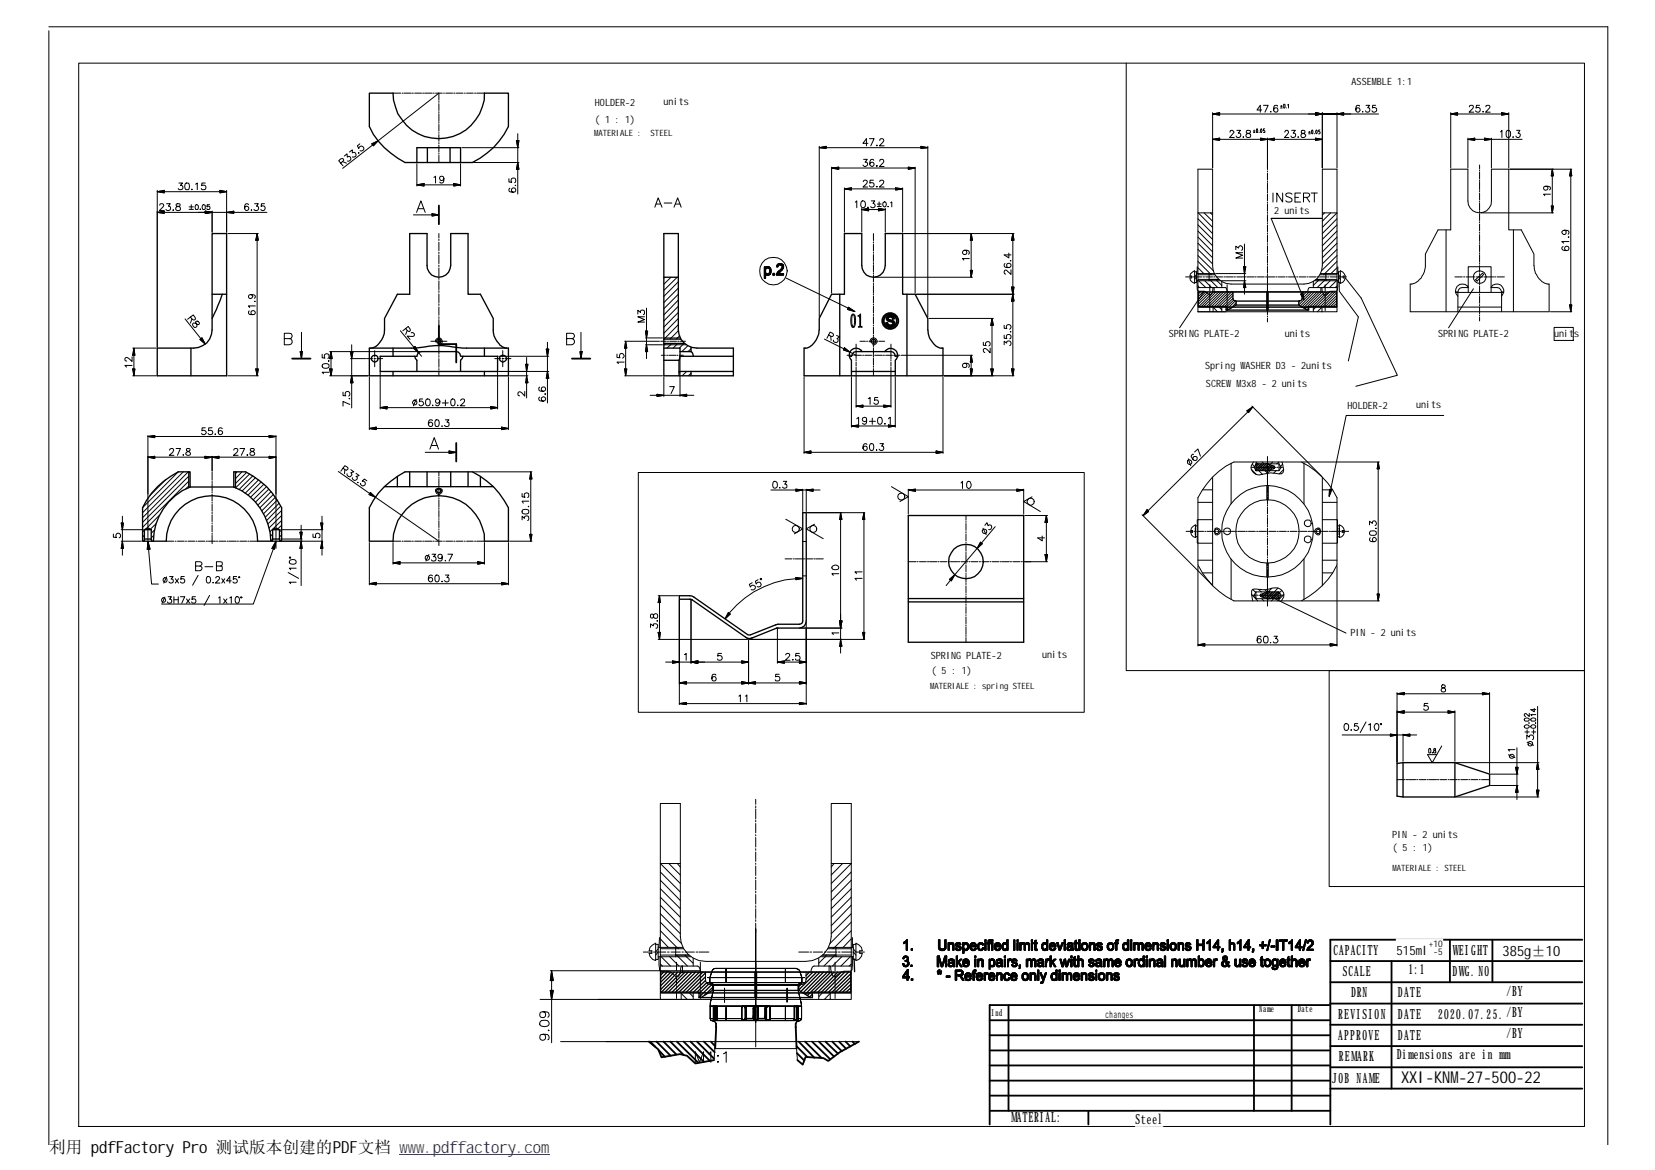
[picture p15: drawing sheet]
<svg xmlns="http://www.w3.org/2000/svg" width="420mm" height="297mm" viewBox="0 0 420 297" stroke-linecap="round" stroke-linejoin="round" font-family="sans-serif">
<defs><g id="words">
<text font-size="4.2" x="12.5" y="292.7">利用 pdfFactory Pro 测试版本创建的PDF文档 www.pdffactory.com</text>
<text font-size="4.1" x="355.7" y="275">XXI-KNM-27-500-22</text>
<g font-size="3.6">
<text x="338.5" y="242.3">CAPACITY</text>
<text x="368.8" y="242.3">WIGHT</text>
<text x="370.4" y="242.3">E</text>
<text x="381.5" y="242.8">385g±10</text>
<text x="340.9" y="247.8">SCALE</text>
<text x="357.5" y="247.3">1:1</text>
<text x="368.8" y="247.8">DW. NO</text>
<text x="371.9" y="247.8">G</text>
<text x="343" y="253.2">DRN</text>
<text x="354.9" y="253.2">DATE</text>
<text x="382.4" y="252.8">/BY</text>
<text x="339.7" y="258.6">REVISION</text>
<text x="354.9" y="258.6">DATE</text>
<text x="365.1" y="258.6">2020.07.25.</text>
<text x="382.4" y="258.3">/BY</text>
<text x="382.4" y="263.6">/BY</text>
<text x="339.7" y="264.1">APPROVE</text>
<text x="339.9" y="269.4">REMARK</text>
<text x="354.6" y="268.8">Dimensions are in mm</text>
<text x="354.9" y="264">DATE</text>
<text x="338.2" y="274.9">JOB NAME</text>
<text x="256.7" y="284.8">MATERIAL:</text>
<text x="288.2" y="285.4">Steel</text>
</g>
<text font-size="3.3" x="354.5" y="242.4">515ml</text>
<g font-size="2.5">
<text x="343.1" y="21.7">ASSEMBLE 1:1</text>
<text x="151" y="26.8">HOLDER-2</text>
<text x="168.4" y="26.6">units</text>
<text x="151" y="31.1">( 1 : 1)</text>
<text x="323.5" y="54.3">2 units</text>
<text x="296.7" y="85.6">SPRING PLATE-2</text>
<text x="326.2" y="85.5">units</text>
<text x="365.1" y="85.6">SPRING PLATE-2</text>
<text x="394.5" y="85.5">units</text>
<text x="305.9" y="93.7">Spring WASHER D3 - 2units</text>
<text x="306.2" y="98.3">SCREW M3x8 - 2 units</text>
<text x="342.1" y="104">HOLDER-2</text>
<text x="359.5" y="103.7">units</text>
<text x="342.8" y="161.5">PIN - 2 units</text>
<text x="236.3" y="167.2">SPRING PLATE-2</text>
<text x="264.5" y="167">units</text>
<text x="236.5" y="171.1">( 5 : 1)</text>
<text x="353.4" y="212.7">PIN - 2 units</text>
<text x="353.5" y="216.1">( 5 : 1)</text>
<text x="280.7" y="258.4">changes</text>
</g>
<g font-size="2.4">
<text x="251.7" y="257.8">Ind</text>
<text x="319.7" y="256.9">Name</text>
<text x="329.5" y="256.9">Date</text>
</g>
<g font-size="2.3">
<text x="362.8" y="240.4">+10</text>
<text x="363.9" y="242.4">-5</text>
</g>
<g font-size="2.2">
<text x="150.9" y="34.6">MATERIALE :</text>
<text x="165.2" y="34.6">STEEL</text>
<text x="236.2" y="175">MATERIALE : spring STEEL</text>
<text x="353.5" y="221.2">MATERIALE : STEEL</text>
</g>
</g></defs>
<g fill="none" stroke="#000" stroke-width=".25">
<path d="M12.4 6.8h395.8v283.9M12.4 7.8v282.9M20 16h382.3v270h-382.3zM285.9 16v154.3h116.4M87.4 39.6l.7-.5 .1 .8a.58 .58 0 0 1 .9 .3 .58 .58 0 0 1-.7 .7h-.2M88.7 38.6l.8-.6v.8a.61 .61 0 0 1 .9 .5 .61 .61 0 0 1-.9 .5M91 38.8h.2zM91.4 36.5l-.7 .5 .4 .7a.63 .63 0 0 1 .8-.6 .63 .63 0 0 1 .4 .9 .63 .63 0 0 1-.9 .3M94.4 36.5l1.6-.7-1.2 1.2zM94.7 36.8l-7.7 5.9M99.8 23.7h1.9M102.1 23.7h.3"/>
<path d="M102.6 23.7h1.8M104.6 23.7h.3M105.3 23.7h1.7M107.3 23.7h.4M107.9 23.7h1.8M109.9 23.7h.3M110.6 23.7h1.7M111.4 25.4v-1.7l-15.4 12.1M111.4 25.7v.3M111.4 26.3v1.8M111.4 28.3v.3M111.4 28.9v1.8"/>
<path d="M111.4 30.9v.4M111.4 31.6v1.7M111.4 33.6v.3M111.4 34.2v1.7M111.4 36.2v.3M111.4 36.9v1.7M111.4 38.9v.2M111.4 39.4v1.9M112.6 23.7h.2M113.2 23.7h1.7M115.2 23.7h.3M115.8 23.7h1.8"/>
<path d="M117.3 37.5h14.4M117.9 23.7h.2M118.4 23.7h1.7M120.5 23.7h.3M121 23.7h2M131.1 35.7h.6l-.3 1.8zM131.4 33.9v1.8M131.4 37.5v3.8M208 37.5l1.7-.3v.5zM208 37.2v43.3M209.7 37.5h24.1M220.3 36.4h-1.2l.9-1.2v1.8"/>
<path d="M220.7 35.2h1.2l-.8 1.8M222.5 36.9h.2zM223.4 35.7l.2-.5 .6 .1 .2 .3-.3 .5-.8 .9h1.2M233.8 37.2l1.7 .3-1.7 .2zM235.5 37.2v43.3M307.8 28.9l1.8-.3v.6zM307.8 35.4l1.8-.3v.5zM307.8 28.6v14M309.6 28.9h24.4M309.6 35.4h10.4M312.3 33.6l.2-.5h.4l.4 .4-1.1 1.4h1.2M314 33.1h.9l-.5 .7a.59 .59 0 0 1 .6 .5 .59 .59 0 0 1-.5 .7 .59 .59 0 0 1-.7-.5"/>
<path d="M315.6 34.8h.1zM316.5 33.2v.5l1 .4v.2a.58 .58 0 0 1-.7 .6 .58 .58 0 0 1-.4-.8l1-.4 .1-.3a.68 .68 0 0 0-1-.2zM318.2 33.6h.4M318.2 33.3h.4M318.4 33v.5M319 32.8h.2v.8h-.2zM319.7 33.6h.1M320 35.1l1.8 .3-1.8 .2zM320.2 32.7l.2 .5-.3 .4-.1-.4zM320.3 27.9h-1.2l.9-1.2v1.8M320.8 26.7h1.1l-.8 1.8M321.1 32.7h-.3v.5h.3v.3l-.3 .1"/>
<path d="M321.8 35.4l1.7-.3v.5zM321.8 35.1v8M322.5 28.4h.2zM323.5 35.4h10.5M324.4 27l-.5-.3a.9 .9 0 0 0-.6 .9 .9 .9 0 0 0 .7 .9l.2-.1 .2-.4-.2-.6h-.6l-.3 .5M325.1 27.4h.4M325.1 27h.4M325.3 26.8v.4M325.9 26.5h.3l.1 .5-.1 .4h-.2zM326.2 33.6l.3-.5 .5 .1 .1 .3-.2 .5-.8 .9h1.1M326.6 27.4h.1M326.9 26.7l.2-.2v.9"/>
<path d="M327.9 33.1h.9l-.5 .7a.59 .59 0 0 1 .6 .5 .59 .59 0 0 1-.5 .7 .59 .59 0 0 1-.7-.5M329.5 34.8h.1zM330.4 33.2v.5l1.1 .6a.6 .6 0 0 1-.6 .6 .6 .6 0 0 1-.6-.6l1-.7-.1-.4zM332.2 34h.5M332.2 33.6h.5M332.4 33.3v.4M333 33.1l.2-.1 .1 .5-.1 .5-.2-.5zM333.7 33.9v.1M334 28.6l1.7 .3-1.7 .3zM334 35.1l1.7 .3-1.7 .2zM334.1 33.1h.2l.1 .4-.2 .5-.2-.5zM335.1 33h-.3v.4l.3 .1 .1 .2-.4 .3"/>
<path d="M335.7 28.9h3.7h-3.7M335.7 28.6v14M339.4 28.9l1.7-.3v.6zM339.4 28.6v14M339.4 28.9h10.6M345.1 27v-.2l-.4-.1a.95 .95 0 0 0-.5 .9 .95 .95 0 0 0 .6 .9l.5-.5-.3-.6h-.5l-.3 .5M345.9 28.4h.1zM346.8 26.7h.9l-.5 .7a.56 .56 0 0 1 .5 .9 .56 .56 0 0 1-1-.2M349.2 26.7h-.7l-.1 .7a.64 .64 0 0 1 1 0 .64 .64 0 0 1-.2 1 .64 .64 0 0 1-.9-.3M368.3 28.9l1.7-.3v.6zM368.3 28.6v14M370 28.9h11.2"/>
<path d="M372.7 35.4l1.7-.3v.5zM372.7 35.1v7.5M373 27.1l.3-.4 .6 .1 .2 .2-.3 .6-.8 .9h1.1M374.4 35.4h2.5M375.6 26.7h-.7l-.2 .7a.64 .64 0 0 1 .9 0 .64 .64 0 0 1-.1 1 .64 .64 0 0 1-.9-.3M376.4 28.4h.2zM376.9 35.1l1.7 .3-1.7 .2zM377.2 27.1a.52 .52 0 0 1 .6-.4 .52 .52 0 0 1 .4 .5l-1.1 1.3h1.2M378.6 35.1v7.5M378.6 35.4h7.8M380.9 33.5l.4-.4v1.8M381.2 28.6l1.8 .3-1.8 .3z"/>
<path d="M382.6 33.2l.2-.1a.95 .95 0 0 1 .7 .9 .95 .95 0 0 1-.7 .9 1.29 1.29 0 0 1-.2-1.7zM383 28.6v14M384 34.8h.2zM385 33.1h.9l-.5 .7a.56 .56 0 0 1 .4 .9 .56 .56 0 0 1-.9-.2M39.9 48.7l1.8-.4v.7zM39.9 53.9l1.8-.3v.6zM39.9 48.3v39.9M40.6 52.1l.1-.3 .5-.1 .4 .5-1.1 1.3h1.2M41.7 48.7h14.1M41.7 53.9h10.4M42.3 51.7h.9l-.4 .7a.55 .55 0 0 1 .5 .5 .55 .55 0 0 1-.5 .6l-.5-.1-.2-.2M43.9 53.4h.2z"/>
<path d="M44.8 51.8v.5l.9 .3v.8l-.7 .1-.4-.3 .1-.6 1-.3v-.2v-.3l-.3-.1zM45.4 46.5h1l-.6 .6a.6 .6 0 0 1 .6 .5 .6 .6 0 0 1-.4 .7 .6 .6 0 0 1-.7-.4M47.2 46.5h.3a.87 .87 0 0 1 .5 1.4l-.1 .2-.4 .1-.3-.1-.2-.2-.1-.8zM48 53.2h1.1M48 52.5h1.1M48.6 52v1M48.7 48v.2zM49.7 46.8l.4-.3v1.7M49.7 52.1l.2-.1a.64 .64 0 0 1 .5 .6 .64 .64 0 0 1-.5 .6h-.2l-.2-.6zM50.8 53.2h.1zM51.5 52.1l.3-.1 .3 .2v.8l-.2 .2h-.4l-.1-.2zM52.1 46.5h-.8l-.1 .6a.65 .65 0 0 1 .9 .1 .65 .65 0 0 1-.1 .9h-.7l-.2-.2"/>
<path d="M52.1 53.6l1.7 .3-1.7 .3zM53.2 52h-.6v.5l.2-.1 .5 .1v.5l-.3 .2-.5-.2M53.8 53.6v5.4M53.8 53.9h3.7M55.8 48.3l1.7 .4-1.7 .3zM57.5 53.9l1.9-.3v.6zM57.5 48.3v10.7M57.9 59.3h7.7M59.4 53.9h8.4M63.1 52l-.1-.2a.54 .54 0 0 0-.8 .3l-.1 .3a.7 .7 0 0 0 .6 1.1 .54 .54 0 0 0 .5-.6 .54 .54 0 0 0-.5-.5 .54 .54 0 0 0-.6 .4M63.8 53.3v.2zM64.6 51.7h1l-.5 .7a.6 .6 0 0 1 .4 .9 .6 .6 0 0 1-1-.1"/>
<path d="M65.3 59.3l.3 1.7h-.7zM67.1 51.7h-.7l-.1 .7a.59 .59 0 0 1 .9 .1 .59 .59 0 0 1-.1 .8 .59 .59 0 0 1-.9-.1M86.4 41.4l.8-.7v-.3l-.7-.1-.5 .5 1.1 1.3M86.9 41l1.1 .4M104.9 54.6h4.8M105.7 53.9l1.1-2.9 1.1 2.9M105.8 46.9l1.9-.3v.6zM105.8 41.6v5.6M106.1 53h1.5M107.7 46.9h7.5M109.7 54.3l1.7 .3-1.7 .2zM110.2 45l.4-.3v1.8"/>
<path d="M111.4 59.3v1.1M112.7 45.3a.57 .57 0 0 1-.9 .4 .58 .58 0 0 1-.1-.8 .58 .58 0 0 1 .9 0l.1 .4a.83 .83 0 0 1-.7 1.2l-.3-.3M115.2 46.6l1.7 .3-1.7 .3zM116.9 41.6v5.6M120.2 41.3h11.5M129.2 45.4v.8l.7 .1a.64 .64 0 0 1 0-1 .64 .64 0 0 1 1 .2 .64 .64 0 0 1-.3 .9M129.5 47.8l-.2 .1a.56 .56 0 0 0 .2 .8h1.2a.56 .56 0 0 0 .1-.9 .56 .56 0 0 0-.9 .2 .56 .56 0 0 0 .4 .8M130.8 47.1h.1zM131.4 41.3l.3 1.7h-.6zM131.4 43v6.3M166.2 52.6l.9-2.4 1 2.4M166.5 51.8h1.1"/>
<path d="M168.6 51.5h2M171.1 52.6l.9-2.4 .9 2.4M171.5 51.8h1.1M211.1 42.7l1.8-.3v.6zM211.1 42.4v32M212.9 42.7h17.7M214.4 47.9l1.8-.2v.5zM214.4 47.7v11.3M216.2 47.9h11.2M217.1 51.3l.4-.3v1.7M218.8 51.1a.59 .59 0 0 1 .8 .2 .85 .85 0 0 1 .2 .9 .85 .85 0 0 1-.8 .5 1.1 1.1 0 0 1-.2-1.6zM218.8 53.2l1.7-.3v.6z"/>
<path d="M218.8 52.9v6.1M219.2 46.1l.3-.4 .5 .1 .2 .2-.2 .7-.9 .8h1.2M219.2 40.5h1l-.6 .7 .5 .1a.6 .6 0 0 1-.2 .9 .6 .6 0 0 1-.8-.3M220.3 52.6h.1zM220.5 53.2h2.5M221.2 51h.9l-.5 .6a.58 .58 0 0 1 .5 .9 .58 .58 0 0 1-1-.1M221.7 45.7h-.8l-.1 .8a.62 .62 0 0 1 1 0 .62 .62 0 0 1-.2 .9 .62 .62 0 0 1-.9-.3M221.7 59.3v1.8M221.8 40.7l-.4-.2a.97 .97 0 0 0-.6 .9 .97 .97 0 0 0 .6 .9 .55 .55 0 0 0 .4-1 .55 .55 0 0 0-1 .3M222.5 42.1h.2l-.1 .2zM222.5 47.4h.2zM222.7 51.8h1"/>
<path d="M222.7 52.4h1M223 52.9l1.7 .3-1.7 .3zM223.2 51.3v1.1M223.4 40.9l.1-.4h.5l.3 .1 .1 .4-1.1 1.3h1.2M223.4 46.1l.2-.4h.4l.4 .3-.1 .5-1 1h1.2M224.2 51.5l.3-.2a.66 .66 0 0 1 .5 .6 .66 .66 0 0 1-.5 .6l-.3-.2zM224.7 52.9v6.1M225.4 52.4h.2zM226.1 51.5l.3-.2v1.2M227.4 47.7l1.8 .2-1.8 .3zM229.2 47.7v11.3M229.4 59.3h28"/>
<path d="M230.6 42.4l1.7 .3-1.7 .3zM232.3 42.4v32M246.5 59.3l.4 1.7h-.6zM257.1 59.3l.3 1.7h-.6zM304.1 43h3.7v24.4a4.8 4.8 0 0 0 4.7 4.7h18.5a4.6 4.6 0 0 0 4.7-4.7v-24.4h3.7v36.1h-35.3zM304.1 54h3.7M304.1 58.7l3.7 3.7M304.1 57.1l3.7 3.7M304.1 55.5l3.7 3.8M304.2 54l3.6 3.7M305.7 54l2.1 2.2M307.3 54l.5 .6"/>
<path d="M321.8 43.4v.2M321.8 44v1.7M321.8 46v.3M321.8 46.6v1.8M321.8 48.6v.3M321.8 49.2v1.8M321.8 51.3v.3M321.8 51.8v1.8M321.8 53.9v.3M321.8 54.5v1.7M321.8 56.5v.3M321.8 57.1v1.7"/>
<path d="M321.8 59.1v.4M321.8 59.8v1.7M322.7 55.4h12.9h-12.9l7.7 19.1M323.2 49v2.3M325.6 49v2.3l-1.5-2.3v2.3M328 49.3a.9 .9 0 0 0-1.6 .3l.2 .3 .9 .3a.57 .57 0 0 1 .5 .8 1.02 1.02 0 0 1-1.6 0M328.8 50.1h.8M330.2 49h-1.4v2.3h1.4M330.9 50.1h1l.6-.5v-.2l-.6-.4h-1v2.3M331.7 50.1l.8 1.2M332.9 49h1.5M333.7 49v2.3"/>
<path d="M335.7 54h3.7l-3.7 3.7M336.3 54l-.6 .6M337.8 54l-2.1 2.2M339.4 55.5l-3.7 3.8M339.4 57.1l-3.7 3.7M339.4 58.7l-3.7 3.7M367.1 58.4v20.7M368.3 43h4.4v8a2.98 2.98 0 0 0 2.9 3 2.98 2.98 0 0 0 3-3v-8h4.4v15.4h3.2l3.2 6.1v2.9a4.7 4.7 0 0 0 3.9 4.7v7h-35.3v-7a4.1 4.1 0 0 0 3.4-2.7l.5-1.6v-3.3l3.2-6.1h3.2zM375.6 41.9v1M375.6 43.2v.2M375.6 43.7v1.8M375.6 45.7v.4"/>
<path d="M375.6 46.3v1.8M375.6 48.4v.3M375.6 49v1.7M375.6 51v.3M375.6 51.6v1.8M375.6 53.6v.4M375.6 54.3v1.7M375.6 56.3v.2M375.6 56.9v1.7M375.6 58.9v.3M375.6 59.5v1.8M376 54h18.4"/>
<path d="M383.3 43h15.7M384.2 58.4v20.7M392.4 47.3l.5 .2a.53 .53 0 0 1-.2 .7 .53 .53 0 0 1-.7-.1 .53 .53 0 0 1 .1-.7l.3-.1a.85 .85 0 0 1 1.2 .6l-.2 .3M393.6 49.3h-1.7l.3 .4M393.8 52.3h.6l-.3 1.7zM394.1 43l.3 1.6h-.6zM394.1 44.6v7.7M397.1 58.4a.54 .54 0 0 1 .5 .8 .54 .54 0 0 1-.9 .1l-.2-.3a1.03 1.03 0 0 1 1.8-.1l-.2 .6M398.8 43l.2 1.6h-.5zM398.8 44.6v32.8M63.3 78.9l-.2 .5a.95 .95 0 0 0 .9 .5 .95 .95 0 0 0 .8-.6l-.5-.4-.5 .2v.6l.5 .2M63.6 74.8l.2 .1a.51 .51 0 0 1 .1 .7 .51 .51 0 0 1-.7 0 .51 .51 0 0 1 .1-.7l.3-.1a.85 .85 0 0 1 1.2 .6l-.2 .3"/>
<path d="M64.7 76.4v.2zM64.8 77.7h-1.7l.3 .4M65.3 61v32.7M111.4 60.7v.4M111.4 61.5v2.1M111.4 64v.4M111.4 64.7v2.2M111.4 67.3v.4M111.4 68v2.2M111.4 70.6v.3M111.4 71.3v2.2M111.4 73.8v.4"/>
<path d="M111.4 74.6v2.2M111.4 77.1v.4M111.4 77.9v2.1M161.9 79.7v-.9l.7 .5 .1-.4a.61 .61 0 0 1 .9 .1 .61 .61 0 0 1-.3 .9M164.1 78.2v5.9M168.8 70.4l-.3 .2M170.3 70.4l-1.8 1.8M171.9 70.4l-3.4 3.3M172.2 71.5l-3.7 3.8M172.2 73.1l-3.7 3.7M172.2 74.7l-3.7 3.7M172.2 76.2l-3.7 3.8"/>
<path d="M172.2 77.8l-3.7 3.7M172.2 79.3l-3.7 3.7M194.1 67.8l.5 .2-.2 .3v1l.2 .3 .9 .1h-1.1v1h-.3zM194.4 67.9a.82 .82 0 0 1 .9-.1 .82 .82 0 0 1 .4 .8l-.2 1h-.7h.3l.3-.4v-.9l-.5-.4zM194.4 67.9h.5zM194.4 69.7h1.1l-.3 .2h-.6zM196.3 69.4h.3v.4h-.3zM197.5 67.1l.8-.2 .5 .3h-1l-.3 .6h-.3zM198 67.2h.8l.1 .7-.4 .7-.9 .9h1.3v.3h-1.8l.1-.4 .5-.6a.9 .9 0 0 0 .8-.7 .9 .9 0 0 0-.3-.9zM199.6 70.6l15.7 7.6M215.4 78l1.6 1.1-1.9-.5zM216.3 79.9l.5-.1a3.6 3.6 0 0 1 .1 3.2l-.3 .2a2.91 2.91 0 0 1-.3-3.3z"/>
<path d="M216.4 80l.2-.1a3.9 3.9 0 0 1 .1 3.1l-.3-.1-.2-.8zM221.7 61.4v.3M221.7 62v1.7M221.7 64.1v.2M221.7 64.6v1.8M221.7 66.7v.3M221.7 67.2v1.8M221.7 69.3v.3M221.7 69.9v1.7M221.7 72v.2M221.7 72.5v1.8M221.7 74.5v.4"/>
<path d="M221.7 75.2v1.7M221.7 77.2v.3M221.7 77.8v1.7M221.7 79.8v.3M222.1 70.4h24.8M232.6 74.7h24.8M244.9 63.5l.3 .1 .2 .5-.2 .4-.3 .1a.55 .55 0 0 1-.6-.5 .55 .55 0 0 1 .6-.6l.9 .1 .2 .2 .1 .4-.2 .3M246.1 65.6h-1.8l.4 .4M246.3 68.7h.6l-.4 1.7zM246.5 61v7.7M255.1 66.9l-.1 .1a.59 .59 0 0 0 .2 .8 1.04 1.04 0 0 0 1.5-.3l-.3-.6h-.6l-.2 .2v.6l.5 .2M256.1 64.2v1.3l-1.2-.8h1.8"/>
<path d="M256.5 66.2h.2zM256.7 68.5v1.2l-1.1-1-.4-.1-.3 .3v.4l.4 .3M256.8 72.9h.6l-.3 1.8zM257.1 74.7l.3 1.7h-.6zM257.1 61v11.9M257.1 76.4v17.3M301 70.3h1.6M302.2 69.5l1.1-.8v3.3l-1.1-.8-.1-.6h.5v-.5h-.5zM302.9 70.3h.2M303.3 69h.4v2.7h-.4M303.4 70.3h1.7M303.7 71.3h6.1"/>
<path d="M303.7 69.5h4.6M303.7 70.3l-.4 .6M303.7 69.8l-.4 .5M303.9 71.3l.1 2.3 .4 .3h1.3l.7 .4a.67 .67 0 0 0 1.1 .4l.6-1.7h.1v1.2M304 67.7l-.1 1.8M304.1 73h7l.5 1.1M304.1 79.1h7.2M304.1 70.9h5.3M304.1 69.8h4.3M304.1 72.6l.4 .4M304.1 68l1.5 1.5M304.1 66.4l3.4 3.4"/>
<path d="M304.1 64.9l4 3.8M304.1 63.3l3.7 3.7M304.1 61.8l3.7 3.6M304.1 60.2l3.7 3.8M304.3 71.3l1.8 1.7M304.8 74.1l-.6 .6M305.5 74.1l-1.3 1.2M305.5 70.3h.3M305.7 73.9l-6.2 9.3M305.9 71.3l1.7 1.7M306.1 74.1l-1.9 1.9M306.1 70.3h1.7"/>
<path d="M306.7 74.1l-2.5 2.5M307 69.5v1.8M307.1 72.3v1.6M307.1 74.2v.2M307.1 74.7v1.7M307.1 76.8v.3M307.1 77.3v1.6M307.1 70.9l2.1 2.1M307.4 74.1l-3.2 3.1M308 79.1v-1.1l1.1 1.1M308.1 74.1l-3.7 3.7M308.1 70.3h.3"/>
<path d="M308.2 74.1h27.1M308.6 69.5h7.7M308.7 74.1l-3.7 3.7M308.7 70.3h1.7M308.7 70.9l1.5 1.6M309.4 74.1l-3.8 3.7M309.5 78l.7 .6M310 74.1l-3.7 3.7M310.1 71.3h6.2M310.2 71.4v1.6M310.2 78v1.1M310.7 74.1l-3.7 3.7"/>
<path d="M310.7 70.3h.4M311.3 70.3h1.8M311.4 74.1l-3.8 3.7M311.5 72.3v1.6M311.5 74.2v.2M311.5 74.7v1.7M311.5 76.8v.3M311.5 77.3v1.6M312 74.1l-3.7 3.7M312.6 74.1l-3.7 3.7M313 74.4l-3.5 3.4M313 75l-2.7 2.8"/>
<path d="M313 75.8l-2.1 2M313.2 76.2l-1.9 1.8M313.4 70.3h.2M313.6 76.4l-2.3 2.2M313.7 63.4v-.9l.8 .5a.54 .54 0 0 1 .6-.6 .54 .54 0 0 1 .4 .7l-.3 .4M313.8 76.9l-1.4 1.4M314 70.3h1.7M315.5 64.2h-1.8l1.8 .6-1.8 .7h1.8M315.7 67.7h.6l-.4 1.8zM315.9 71.3l.4 1.7h-.6zM315.9 62v5.7M315.9 69.5v1.8"/>
<path d="M315.9 73v1.7M316 70.3h.3M316.6 70.3h1.8M318.6 70.3h.3M319.2 70.3h1.8M321.3 70.3h.3M321.8 61.8v.2M321.8 62.4v1.7M321.8 64.4v.3M321.8 65v1.8M321.8 67v.3M321.8 67.6v1.8"/>
<path d="M321.8 69.7v.3M321.8 70.2v1.8M321.8 72.1v7.8M321.9 70.3h1.7M323.9 70.3h.3M324.5 70.3h1.8M326.6 70.3h.2M327.1 70.3h1.7M329.2 70.3h.3M329.8 70.3h1.8M330.1 76.3l-.4 .4M330.2 74.7l.6-.3 .2 1.7z"/>
<path d="M331 74.1l-.4 .5M331.7 74.1l-1.1 1.2M331.9 70.3h.2M332.2 78.2l-.4 .4M332.4 74.1l-1.8 1.8M332.4 70.3h1.7M333 74.1l-3.3 3.3M333.4 71.4v1.6M333.4 78v1.1M333.7 74.1l-3.6 3.6M333.8 71.3h2.8M334.1 78l-.7 .6"/>
<path d="M334.1 70.9h5.3M334.4 74.1l-3.9 3.9M334.4 79.1l1.2-1.1v1.1M334.4 70.3h.4M334.9 70.9l-1.5 1.6M335 74.1l-4.1 4.1M335 70.3h1.8M335.1 69.8h4.3M335.2 69.5h1.4M335.3 74.1l.1 .1M335.6 74.1l-4.3 4.3M335.6 79.1h-.1"/>
<path d="M336.3 74.1l-3.7 3.7M336.4 70.9l-2 2.1M336.4 72.3v1.6M336.4 74.2v.2M336.4 74.7v1.7M336.4 76.8v.3M336.4 77.3v1.6M337 74.1l-3.8 3.7M337.1 70.3h.3M337.6 74.1l-3.7 3.7M337.7 71.3l-1.7 1.7M337.7 70.3h1.7"/>
<path d="M338.3 74.1l-3.8 3.7M338.9 74.1l-3.7 3.7M339.3 71.3l-1.8 1.7M339.3 74.3l-3.4 3.5M339.3 75l-2.8 2.8M339.3 75.7l-2.1 2.1M339.3 76.3l-1.5 1.5M339.3 77l-.8 .8M339.3 77.6l-.1 .2M339.3 77.9l-35.1 .1M339.4 73h-6.9l-.4 .3-.1 .8M339.4 60.2l-3.7 3.8"/>
<path d="M339.4 61.8l-3.7 3.6M339.4 63.3l-3.7 3.7M339.4 64.9l-3.9 3.8M339.4 66.4l-3.4 3.4M339.4 68l-1.5 1.5M339.4 72.6l-.4 .4M339.6 71.3l-.2 2.5-.1 .1h-1.5l-.6 .4a.78 .78 0 0 1-1.1 .5l-.6-1.8h-.2v1.1M339.6 67.7v1.8M339.7 70.3h.3M339.8 69.5h-3.2v1.8h3.2M339.8 69.8l.5 .5h1.5M339.8 70.3l.5 .6"/>
<path d="M340 71.6v2.3l4.8 6.6-2.5 11.1M340.3 69h-.5v2.7h.5M340.3 68.7l.6 .4 .6 1h-.5v.5h.5l-.6 1.1-.6 .3zM341.5 70.6l4.1 5.1 9.2 19.6-10.6 2.8M369.4 70.3h1.8M369.6 74.2h12.1M370.1 78h11.1M370.1 74.2v4.9M371.6 70.3h.3M372.2 70.3h1.7M372.7 74.2v-6.5h5.8v6.5M372.7 73l-2 .1-.6 1h-.6"/>
<path d="M372.7 72.9a1.77 1.77 0 0 0-2.6-.4 1.77 1.77 0 0 0 0 2.7M374.1 73.3l-6.4 9.9M374.2 70.3h.2M374.6 71l1.7-1.6 .4 .3-1.7 1.7zM374.8 70.3h1.7M375.6 61.6v.2M375.6 62.1v1.8M375.6 64.2v.3M375.6 64.7v1.8M375.6 66.8v.3M375.6 67.4v1.7M375.6 69.5v.3"/>
<path d="M375.6 70v1.8M375.6 72v.4M375.6 72.7v1.7M375.6 74.7v.3M375.6 75.3v1.7M375.6 77.3v.3M375.6 78v1.7M375.6 80v.2M376.8 70.3h.3M377.4 70.3h1.8M378.5 73l2.1 .1 .6 1h.6M378.5 72.9a1.78 1.78 0 0 1 2.7-.4 1.78 1.78 0 0 1 0 2.7"/>
<path d="M379.4 70.3h.3M380.1 70.3h1.8M381.2 74.2v4.9M393.6 79.1h5.4M396.8 62.6l-.3 .5a1.21 1.21 0 0 0 1.7 .3v-.6l-.5-.3-.5 .5 .1 .4 .4 .2M398.2 60.1v.1zM398.3 61.3h-1.8l.4 .5M398.5 77.4h.5l-.2 1.7zM33.5 90.6v1.2l-1.2-1.1-.6 .3 .1 .6 .4 .1M33.5 92.8h-1.8l.4 .4M33.7 93.7h.5l-.2 1.7zM33.7 95.4h6"/>
<path d="M33.7 88.4h6M34 88.4l.2 1.8h-.5zM34 90.2v3.5M47 81l4 5M48.3 80.5l.8 .7 .4-.1v-.5l-.4-.6-1.5 1.1M48.7 81l-.4 1M49 82.2l.6-.2 .6 .4 .3-.1a.62 .62 0 0 0-.4-.8l-.4 .3 .3 1a.6 .6 0 0 1-.8 .2 .6 .6 0 0 1-.2-.8zM50.8 86.2l.5-.4 .8 1.6zM57.9 95.4h7.7M64.9 93.7h.7l-.3 1.7zM72.2 86l1.7-.1a.8 .8 0 0 0 0-1.2l-1.7-.1v2.9h1.2a.81 .81 0 0 0 .6-1.2l-.6-.3M76.2 89.3h.6l-.3 1.7z"/>
<path d="M76.5 84.4v4.9M81.8 89.9v.9l.7 .1a.64 .64 0 0 1 0-.9 .64 .64 0 0 1 1 .1 .64 .64 0 0 1-.3 .9M81.9 92.6l.6-.3a.73 .73 0 0 1 1 .6 .87 .87 0 0 1-1.4 .5 .59 .59 0 0 1-.2-.8zM83.4 91.6l.1 .2zM83.5 94.5h-1.7l.3 .4M83.7 93.7h.6l-.3 1.7zM83.7 95.4h9.8M83.7 89.3h23M84 89.3l.3 1.7h-.6zM84 91v2.7M87.1 99.6v.8l.7 .1a.64 .64 0 0 1 0-1 .64 .64 0 0 1 .9 .1 .64 .64 0 0 1-.2 1M89 89.3h.6l-.3 1.7z"/>
<path d="M89 91h3.8M89.3 95.4l.3 1.8h-.6zM89.3 87.5v1.8M89.3 91v4.4M89.3 97.2v6.4M93 91h1.6M93.8 95.7v13.4M95 91h.3M95.1 89v1.6M95.1 90.9v.3M95.1 91.5v1.6M95.7 91h1.5"/>
<path d="M96.5 94.5v9.3M101.6 84l3.5 4.2M103 83.4l.5 .6 .5 .1 .2-.3-.6-.9-1.3 1.1M103.4 83.9l-.4 1M104.4 84.5l.1-.1a.59 .59 0 0 1 .7 .7l-.4 .3-1.4-.1 .7 .9M104.9 88.4l.5-.4 .9 1.6zM106.3 89.6l.7 .9M109.4 86.6h4.1M110.6 86.8a.87 .87 0 0 1 .9-1 .87 .87 0 0 1 .8 1.1 .87 .87 0 0 1-1.1 .6M111.4 80.4v.4M111.4 81.1v2.2M111.4 83.8v.3"/>
<path d="M111.4 84.4v2.2M111.4 87.1v.3M111.4 87.7v2.2M111.4 90.3v.4M111.4 91v2.2M111.4 93.6v.4M111.4 94.3v1.1M125.6 91h1.5M126.3 94.5v9.3M126.6 94.3h12.7M126.6 90.5h12.7M127.5 91h.4"/>
<path d="M127.6 89v1.6M127.6 90.9v.3M127.6 91.5v1.6M128.2 91h1.5M129.1 95.7v13.4M129.4 95.4h4.6M133.2 99.4v1.2l-.7-.9-.7-.2-.3 .3v.4l.4 .3M133.5 92.5h.5l-.3 1.8zM133.7 95.4l.3 1.8h-.5zM133.7 90.7v1.8M133.7 94.3v1.1M133.7 97.2v3.8"/>
<path d="M137 98.3l-.1 .1a.64 .64 0 0 0 .2 .9 1.01 1.01 0 0 0 1.4-.5l-.2-.5-.8 .2v.6l.5 .2M138.4 99.9v.3zM138.7 88.6h.6l-.3 1.9zM139 94.3l.3 1.7h-.6zM139 86.9v1.7M139 90.5v3.8M139 96v6.3M143.8 86h1.3a.72 .72 0 0 0 .7-.8l-.3-.5-1.7-.1v2.9h1.3a.79 .79 0 0 0 .7-.5 .79 .79 0 0 0-.3-.9l-.4-.1M147.2 89.3h.6l-.3 1.7zM147.5 84.4v4.9M156.6 89.9v.8l.8 .1a.62 .62 0 0 1 0-.9 .62 .62 0 0 1 .9 .1 .62 .62 0 0 1-.3 .9M158.5 91.9h-1.9l.4 .4"/>
<path d="M158.6 93.7h.5l-.3 1.7zM158.6 95.4h9.6M158.6 86.6h8.8M158.8 86.6l.3 1.8h-.5zM158.8 88.4v5.3M163.6 80.4h-1.7l1.7 .7-1.7 .7h1.7M163.9 84.1h.5l-.3 1.7zM163.9 87.5h4.3M163.9 85.8h4.3M164.1 87.5l.3 1.8h-.5zM164.1 85.8v1.7M164.1 89.3v1.7"/>
<path d="M167.7 86.6h1.5M167.9 90.2h1M168.5 87.5h5.7M168.5 85.8h4.2M168.5 95.7v5M169 87.2l-.5 .5M169.2 90.2h.3M169.5 86.6h.2M169.8 90.2h1.8M170 98.2h1.2l-.9 1.7M170 86.6h1.7M170.5 87.2l-1.2 1.2"/>
<path d="M171.8 90.2h.3M172 87.2l-1.1 1.2M172 86.6h.4M172.2 82.4l-3.6 3.7M172.2 84l-2.1 2.1M172.2 80.8l-3.7 3.8M172.5 90.2h1M172.6 85.2l-.9 .9M172.6 86.6h1.4M172.6 90.7v10M172.8 94.3l-.4 .4M173.7 87.2l-1.2 1.2"/>
<path d="M174.3 94.3l-1.1 1.1M174.6 87.8l-1.5 1.5M175.4 88.5l-.7 .8M175.4 94.8l-.6 .6M204.1 95.7v19.4M209.3 86.1l4.9 2.4M210.4 85.1l1 .3 .2-.5-.9-.6-.8 1.6M210.9 85.3l.1 1.1M212.4 85.2l.8 .3-.7 .5h.1a.62 .62 0 0 1-.1 .9 .62 .62 0 0 1-.9-.3v-.3M214.4 88.3l1.4 1.1-1.7-.6zM215.1 90.2h.9M215.8 89.4l1.5 .8"/>
<path d="M216.2 95.7v12.7M216.3 90.2h.3M217 90.2h1.7M217.3 87.4v1M217.3 88.7v.3M217.3 89.3v1.7M217.3 91.3v.3M217.3 91.9v1M217.3 93.2v10.2M217.8 80.2l.7-.5v3l.4 .3h-1l.4-.2v-2.4zM218.3 86.6h1.4M219 90.2h.2"/>
<path d="M219.5 90.2h1.8M220 86.6h.3M220.6 86.6h1.7M220.9 86.9a.9 .9 0 0 1 .8-1.1 .9 .9 0 0 1 1 .9 .9 .9 0 0 1-1.2 .8M221.6 90.2h.3M221.7 80.4v1.8M221.7 82.5v.2M221.7 83v1.8M221.7 85.1v.3M221.7 85.6v1.8M221.7 87.7v.3M221.7 88.3v1.7"/>
<path d="M221.7 90.4v.3M221.7 90.9v1.8M221.7 92.9v.3M221.7 93.6v1.8M222.2 90.2h1.8M222.6 86.6h.3M223.2 86.6h1.4M224.2 90.2h.3M224.8 90.2h1.8M226.2 87.4v1M226.2 88.7v.3M226.2 89.3v1.7"/>
<path d="M226.2 91.3v.3M226.2 91.9v1M226.2 93.2v10.2M226.9 90.2h.3M227.3 95.7v12.7M227.4 90.2h1.1M228.8 90.2h18.1M235.8 80.8h16.4M239.4 95.7v19.4M239.7 95.4h17.7M244.9 92.2l.5 .3v.3v.3l-.5 .2a.55 .55 0 0 1-.6-.5 .55 .55 0 0 1 .6-.6l1.1 .3 .1 .4-.2 .3M246.3 93.7h.6l-.4 1.7z"/>
<path d="M246.5 90.2l.4 1.7h-.6zM246.5 91.9v1.8M249.6 86.9v.8h.8a.59 .59 0 0 1 0-.8 .59 .59 0 0 1 .8 .1 .59 .59 0 0 1-.2 .8M251.4 88.4v1.2l-1.3-1.1a.51 .51 0 0 0-.5 .4 .51 .51 0 0 0 .4 .6M251.5 93.7h.7l-.4 1.7zM251.8 80.8l.4 1.8h-.7zM251.8 82.6v11.1M254.9 82.6v.7l.7 .1a.62 .62 0 0 1 .1-.9 .62 .62 0 0 1 .9 .2 .62 .62 0 0 1-.3 .9M254.9 85.1v.8l.7 .1a.62 .62 0 0 1 0-.9 .62 .62 0 0 1 .9 0 .62 .62 0 0 1 0 .9h-.2M254.9 87.5v-.9l.7 .5a.59 .59 0 0 1 .9-.4 .59 .59 0 0 1-.2 1M256.6 84.1v.2zM256.8 93.7h.6l-.3 1.7z"/>
<path d="M321.8 80.2v.3M321.8 80.8v.9M375.6 80.5v1M394.5 83.1h4.9v3.3h-4.9zM37.5 110.8l1.8-.2v.5zM37.5 116.1l1.8-.2v.5zM37.5 110.6v21M39.3 110.8h29M39.3 116.1h12.7M43.1 114.3l.3-.4h.5l.2 .3-.2 .6-.9 .8h1.2M44.7 113.9h1.1l-.8 1.7M45.3 119.8l-9.1 9.1"/>
<path d="M46.4 115.5h.2zM46.5 119.8l-10.3 10.4M47.4 113.9v.5l.9 .6a.59 .59 0 0 1-.5 .6 .59 .59 0 0 1-.6-.6l1.1-.7-.1-.4zM47.8 119.8l-11.6 11.6M52 115.9l1.8 .2-1.8 .3zM52.1 108.6h-.8v.8a.62 .62 0 0 1 .9-.1 .62 .62 0 0 1-.1 1 .62 .62 0 0 1-.9-.3M53.8 108.6h-.8l-.1 .8a.62 .62 0 0 1 1-.1 .62 .62 0 0 1-.2 1 .62 .62 0 0 1-.9-.3M53.8 116.1l1.8-.2v.5zM53.8 115.9v3.6M53.8 119.8v2.1M54.6 110.3h.1zM55.6 116.1h12.7"/>
<path d="M56.4 108.8l-.4-.2a.93 .93 0 0 0-.6 .9 .93 .93 0 0 0 .6 .8 .54 .54 0 0 0 .5-.5 .54 .54 0 0 0-.5-.5 .54 .54 0 0 0-.6 .5M59.4 114.3a.5 .5 0 0 1 .6-.4 .5 .5 0 0 1 .3 .6l-1 1.1h1.2M60.2 119.8l-.4 .5M60.9 113.9h1.2l-.8 1.7M61.4 119.8l-1.6 1.7M62.6 120l-2.8 2.8M62.7 115.5h.2zM63.6 113.9v.5l1 .6v.5l-.3 .1-.8-.1v-.6l1.1-.6-.3-.4zM68.3 110.6l1.8 .2-1.8 .3zM68.3 115.9l1.8 .2-1.8 .3zM70.1 110.6v21M85.9 119.7l8 5.6"/>
<path d="M87.1 118.9l.9 .5 .3-.3-.1-.5-.7-.4-1 1.4M87.5 119.2v1.1M88.6 101.2h.2zM88.8 102.7l-1.7-.8v1.2M89.1 119.2l.7 .6-.7 .2a.59 .59 0 0 1-.3 1 .59 .59 0 0 1-.7-.7M93.8 108.8l1.7-.4v.7zM95.5 108.8h31.8M96.5 103.5l1.8-.3v.6zM98.3 103.5h26.3M105.7 101.4l-.8 1.6M107.3 101.3h-.7l-.1 .7a.63 .63 0 0 1 .9 0 .63 .63 0 0 1-.1 .9 .63 .63 0 0 1-.9-.2M107.9 114.8h6.1"/>
<path d="M108.3 101.4l.2-.1a.88 .88 0 0 1 .7 .9 .88 .88 0 0 1-.7 .8 1.12 1.12 0 0 1-.2-1.6zM109.1 114l1.1-2.9 1.1 2.9M109.5 113.1h1.5M109.8 106.8l-.1-.2a.88 .88 0 0 0-1 .6 .88 .88 0 0 0 .4 1 .54 .54 0 0 0 .7-.2 .54 .54 0 0 0-.2-.7 .54 .54 0 0 0-.7 .1l-.1 .3M109.8 102.9h.1zM110.6 106.6h.4a.99 .99 0 0 1 0 1.7l-.4-.1-.1-.2-.1-.7zM111.4 119.8v1M111.7 101.8a.56 .56 0 0 1-.6 .6 .56 .56 0 0 1-.5-.6 .56 .56 0 0 1 .5-.5 .86 .86 0 0 1 .6 1 .86 .86 0 0 1-1 .6l-.1-.1M112.1 108.2h.2zM112.3 102.3h1.5M113.1 106.6h.9l-.5 .6a.62 .62 0 0 1 .4 1 .62 .62 0 0 1-1.1-.2M113.1 101.5v1.5"/>
<path d="M114 114.5l1.8 .3-1.8 .3zM114.6 101.4l.3-.1a.91 .91 0 0 1 .6 .9 .91 .91 0 0 1-.6 .8 1.17 1.17 0 0 1-.3-1.6zM116.2 102.9v.1zM116.9 101.7a.52 .52 0 0 1 .6-.4 .52 .52 0 0 1 .4 .5l-.2 .4-.9 .8h1.2M120.2 119.8h14.8M124.6 103.2l1.7 .3-1.7 .3zM127.3 108.4l1.8 .4-1.8 .3zM134.7 119.8l.3 1.8h-.5zM137 100.8l-.2 .3a.89 .89 0 0 0 .8 .8 .89 .89 0 0 0 .9-.7 .54 .54 0 0 0-.6-.4 .54 .54 0 0 0-.5 .5 .54 .54 0 0 0 .6 .5M162.1 120h113.2v60.8h-113.2zM165.1 100.4h1.7M166.8 100.1l1.7 .3-1.7 .3z"/>
<path d="M168.5 100.4h4.1M172.6 100.4l1.7-.3v.6zM174.3 100.4h1.8M204.1 114.8l1.8-.3v.6zM205.9 114.8h31.8M216.2 108.1l1.8-.2v.5zM217.3 103.1l1.8-.2v.5zM217.5 106.3l.5-.4v1.8M218 108.1h7.6M219.1 103.1h5.3M220 106.6a.53 .53 0 0 1-.8 .3 .53 .53 0 0 1 0-.9h.6l.2 .6a.82 .82 0 0 1-.6 1.1l-.4-.3M220.1 112.8l-.3-.2a.89 .89 0 0 0-.7 .9 .89 .89 0 0 0 .6 .9l.3-.1 .2-.4-.2-.6h-.6l-.3 .5"/>
<path d="M220.4 101.2l.5-.3v1.7M220.7 107h1.5M221 112.7l.4-.1a1.02 1.02 0 0 1 0 1.8h-.2a1.14 1.14 0 0 1-.2-1.7zM221.4 106.2v1.5M222.5 114.3h.1zM222.8 100.9h-.7l-.1 .8a.61 .61 0 0 1 .9 .1 .61 .61 0 0 1-.2 .9 .61 .61 0 0 1-.9-.4M223 106a.88 .88 0 0 1 1.1 .7 .88 .88 0 0 1-.6 1h-.1a1.15 1.15 0 0 1-.4-1.7zM223.4 112.6h.9l-.5 .7a.59 .59 0 0 1 .4 .9 .59 .59 0 0 1-1-.2M224.4 102.9l1.8 .2-1.8 .3zM224.5 107.6h.2v.1zM225.6 106.3l.4-.4v1.8M225.6 107.9l1.7 .2-1.7 .3z"/>
<path d="M237.7 114.5l1.7 .3-1.7 .3zM301.7 116.5l.6 1.7M303 115.4l-.1-.1-.3 .3a.97 .97 0 0 0 .7 1.3 .55 .55 0 0 0 .6-.5 .55 .55 0 0 0-.5-.6 .55 .55 0 0 0-.5 .7v.2M303.3 114.8l.8-.8 .7 1.8M312.5 117.6v10.3M316.6 104.3l1.5-1-1.2 1.5zM316.8 104.5l-25.3 25.2M317.7 118.6h.9M317.8 119.2l1.1 1.2M317.8 103.1l17.7 17.8M317.9 117.8l.6 .7M318.2 117.3a1.95 1.95 0 0 0-.2 2.5 1.95 1.95 0 0 0 2.4 .6 6.9 6.9 0 0 1 4.1-.1l.9-.1a1.06 1.06 0 0 0 .4-1.4l-.3-1.5"/>
<path d="M318.9 117.8v1.7l-.5-.9zM318.9 117.8h2.9l1.7 .6v.5l-1.7 .6h-2.9M318.9 117.3l.4 .5M319.1 117.8l-.2 .2M319.2 117.8h-.3M319.5 118.6h1.7M319.5 117.8l-.6 .6M319.7 117.8l-.8 .8h.3M320.1 117.8l-1.2 1.2M320.3 117.8l-1.4 1.4M320.4 117.3l.5 .5M320.8 117.8l-1.8 1.7"/>
<path d="M321 117.8l-1.8 1.7M321.1 119.5l.7 .6 .6-.6M321.2 119.5l.6 .2 .1-.2h2.8M321.2 117.8h.7M321.4 117.8l-1.8 1.7 .9 .9M321.5 117.8l-1.7 1.7M321.5 118.6h.4M321.8 115.9v2M321.8 118.2v5.1M322.1 117.8l-1.7 1.7M322.1 118.6h1.8M322.4 118l-1.6 1.5"/>
<path d="M322.5 118l-1.4 1.5M322.9 118.1l-1.5 1.4M323 118.1l-1.3 1.4M323.1 117.3l-.5 .5M323.3 118.3l-1.1 1.1M323.5 118.3l-1 .9M323.5 118.7l-.3 .4M324 119.5l-.7 .6M324.1 118.6h.3M324.7 117.8h-2.8l-1.7 1.7M324.7 117.8l.5 .8-.5 .9M324.7 117.8v1.7"/>
<path d="M324.7 117.3l-.6 .5M324.8 118.6h.8M325.6 117.8l-.5 .6M325.9 119.2l-1.1 1.1M330.6 117.3h19.6M331 117.6v10.3M349.9 117.3l.3 1.7h-.6zM349.9 119v31.8M366.5 105.5h-24.7l-4 18.8M28.8 135.6v.8l.8 .1a.62 .62 0 0 1 0-1 .62 .62 0 0 1 .9 .1 .62 .62 0 0 1-.3 1M30.8 132.8h.5l-.2 1.7zM30.8 137.4h5.1"/>
<path d="M30.8 134.5h5.6M31.1 137.4l.2 1.8h-.5zM31.1 131v1.8M31.1 134.5v2.9M31.1 139.2v1.8M36.6 137.2l-.3 .2M36.7 134.6l-.5 .5M36.7 135.8l-.5 .6M37.5 137.4l.6 2-.7 .1zM37.5 131.8v2M37.5 134.1v.3M37.5 134.6v1.9"/>
<path d="M37.5 136.7v.3M37.5 137.3v1.9M37.7 139.4l.8 8.9h1.7M38.9 136l-.5 .6M38.9 137.3l-.1 .1M39.2 134.6l-.8 .8M39.7 132.9l-1.5 1.5M40.5 130.8l-3.6 3.6M42.1 121.7l-4 4.1M42.2 137.4h2M44.5 137.4h.2M45 137.4h1.8"/>
<path d="M47.1 137.4h.3M47.7 137.4h1.7M47.9 120.9l-11.7 11.7M47.9 122.2l-11.7 11.7M47.9 123.4l-.7 .7M49.7 137.4h.3M50.3 137.4h1.7M52.4 137.4h.3M52.9 137.4h1.8M53.8 122.2v.3M53.8 122.8v1.8M53.8 124.8v.3"/>
<path d="M53.8 125.5v1.7M53.8 127.5v.2M53.8 128v1.8M53.8 130.1v.3M53.8 130.7v1.7M53.8 132.8v.2M53.8 133.3v1.7M53.8 135.4v.3M53.8 135.9v2.1M54.9 137.4h.3M55.6 137.4h1.7M57.6 137.4h.4"/>
<path d="M58.2 137.4h1.8M60.2 137.4h.3M60.9 137.4h1.7M62.9 137.4h.3M63.4 120.3l-3.6 3.6M63.5 137.4h1.9M64.2 120.8l-3.5 3.5M64.9 121.3l-3.4 3.4M65.7 121.8l-3.4 3.4M66.3 122.4l-3.3 3.3M67 122.9l-3.4 3.3M67.6 123.6l-3.3 3.3"/>
<path d="M68.2 124.2l-3.3 3.3M68.8 124.8l-3.3 3.4M69.2 135.6l-.5 .5M69.2 136.8l-.5 .5M69.4 139.4l-5.1 14h-23.3M69.4 125.5l-3.4 3.4M69.9 126.2l-3.4 3.4M70.1 137.4l-.4 2-.7-.2zM70.1 131.8v2M70.1 134.1v.3M70.1 134.6v1.9M70.1 136.7v.3"/>
<path d="M70.1 137.3v1.9M70.4 126.9l-3.5 3.5M70.9 127.7l-3.5 3.6M71.2 136.8h5.5M71.2 134.5h10.8M71.2 128.5l-3.5 3.7M71.5 129.6l-3.5 3.4M71.5 130.9l-3.2 3.1M71.5 132.2l-3 2.8M71.5 133.3l-1 1M71.5 134.6l-.5 .4M71.5 135.8l-.5 .5"/>
<path d="M71.5 137.1l-.4 .3M71.7 137.4h10.3M76.2 135.1h.5l-.2 1.7zM76.5 137.4l.2 1.8h-.5zM76.5 133.3v1.8M76.5 136.8v.6M76.5 139.2v9.5M79.5 135.6v.8l.7 .1a.62 .62 0 0 1 0-1 .62 .62 0 0 1 .9 .1 .62 .62 0 0 1-.2 1M81.4 132.8h.6l-.3 1.7zM81.7 137.4l.3 1.8h-.6zM81.7 131v1.8M81.7 134.5v2.9"/>
<path d="M81.7 139.2v1.8M90.4 120.2l.8 .5-.8 .3 .2 .1a.62 .62 0 0 1-.4 .8 .62 .62 0 0 1-.7-.6M90.8 122.5h.1zM93.1 122.1l-.6-.5-.6 .6a.61 .61 0 0 1 .9 .4 .61 .61 0 0 1-.6 .7 .61 .61 0 0 1-.6-.6M93.8 137.7v10.8M94 125l1.3 1.2-1.6-.7zM95.3 126.2l16.1 11.2M99.8 137.4h1.9M99.8 137.7v5.5M102.1 137.4h.3M102.6 137.4h1.8M104.6 137.4h.3"/>
<path d="M105.3 137.4h1.7M107.3 137.4h.4M107.9 137.4h1.8M109.9 137.4h.3M110.6 137.4h1.7M110.6 124.3l.4-.3 1 .1a.82 .82 0 0 1-.3 1.3 .82 .82 0 0 1-1.1-.7zM111.4 121.1v.3M111.4 121.7v1.8M111.4 123.7v.3M111.4 124.4v1.7M111.4 126.4v.3M111.4 126.9v1.9"/>
<path d="M111.4 129v.3M111.4 129.6v1.7M111.4 131.6v.3M111.4 132.2v1.7M111.4 134.3v.3M111.4 134.9v1.7M111.4 136.9v.3M111.4 137.5v1M112.6 137.4h.2M113.2 137.4h1.7M115.2 137.4h.3M115.8 137.4h1.8"/>
<path d="M117.9 137.4h.2M118.4 137.4h1.7M120.5 137.4h.3M121 137.4h2M123 137.7v5.5M129.1 137.7v10.8M129.4 137.4h5.6M132.5 125.3v.8l.8 .1a.62 .62 0 0 1 0-.9 .62 .62 0 0 1 .9 .1 .62 .62 0 0 1-.3 .9M132.5 132v-1l.6 .6a.57 .57 0 0 1 .7-.6 .57 .57 0 0 1 .4 .7l-.3 .5M132.6 129.5l.7-.2a.7 .7 0 0 1 .9 .6 .87 .87 0 0 1-1.4 .5l-.2-.2zM134.2 128.5v.2zM134.2 127.2h-1.7l.3 .5"/>
<path d="M134.5 135.7h.5l-.3 1.7zM134.7 121.6v14.1M195.7 124.4h6.4M196.4 122.3a.63 .63 0 0 1 .9 .2 .85 .85 0 0 1 .1 .9 .85 .85 0 0 1-.8 .5 1.15 1.15 0 0 1-.2-1.6zM197.9 123.9h.1zM198.8 122.2h.9l-.5 .7a.57 .57 0 0 1 .6 .5 .57 .57 0 0 1-.5 .6 .57 .57 0 0 1-.6-.4M199.5 131.8l4.3 2.5-2.1 1.2M202.1 124.2l1.7 .2-1.7 .3zM203.8 137.5h.9M203.8 124.2v5.7M203.8 124.4h.9M204.7 124.4l1.7-.2v.5z"/>
<path d="M204.7 124.2v5.7M205 130.2h14.5M206.4 124.4h1.8M206.8 133.1l-2.1 1.2 4.3 2.5M213.4 130.2l.3 1.7h-.5zM213.4 131.9v25.7M219.3 130.2l.2 1.7h-.5zM219.3 131.9v28.7M226.3 123.6l4.3 2.5-2.1 1.2M230.6 124.4l1.8-.2v.5zM230.6 124.2v6.3M232.4 124.4h25.7"/>
<path d="M244 122.6l.3-.4v1.8M245.2 130.9v1.2M245.2 132.4v.2M245.2 132.9v1.7M245.2 135v.3M245.2 135.6v1.7M245.2 137.7v.2M245.2 138.2v1.7M245.6 122.3l.3-.1a.95 .95 0 0 1 .7 .9 .95 .95 0 0 1-.7 .9 1.27 1.27 0 0 1-.3-1.7zM248.1 139.2l-5.7 6.7M248.9 137.7l.5 .3-1.3 1.2zM249.6 134.4h.7l.2 .3-.1 .7-.5 .1-.3-.2-.2-.3z"/>
<path d="M249.6 134.1l.8 1.6M250 133.4l.6-.7 .2 .8 .3-.2a.6 .6 0 0 1 .7 .6 .6 .6 0 0 1-.8 .5M252.6 133.7l-3.4 4.2M258.1 124.2l1.8 .2-1.8 .3zM259.9 124.2v6.3M260.2 130.9h5.7M262 126.1l-2.1 1.2 4.2 2.6M264.6 136.1v1.2l-1.2-.7h1.8M265.6 130.9l.3 1.7h-.6zM265.6 132.6v8.2M289.9 130.7l17.8 17.7M291.2 129.4l.4 .5-1.4 1z"/>
<path d="M301.1 134.9h1.8M302.9 133.6l.6-.3v3.2l-.6-.2-.4-.5-.2-.6h.5v-.5h-.5l.2-.6zM303.2 134.9h.3M303.5 136.3h.5M303.5 133.5h.5M303.8 134.9h1.8M304.1 132h-.1v5.8h.1M304.1 127.5h3.7M304.1 137.9h3.7M304.1 131.9h3.7M305.3 124.4h2.5M305.9 134.9h.2"/>
<path d="M306.4 134.9h1.7M307.8 121.1v27.6M307.9 121.1l3.4-2.8 2-1h17.1a20.1 20.1 0 0 1 9 9.1v17a20.3 20.3 0 0 1-9 9.2h-17.1a19.4 19.4 0 0 1-9.2-9.2v-17l1.1-2zM308.4 134.2a.84 .84 0 0 1 1.2 .1 .84 .84 0 0 1 0 1.1 .84 .84 0 0 1-1.2 .1l-.1-.4zM308.4 134.9h.4M308.6 134.4h.5l.3 .3v.5a.52 .52 0 0 1-.5 .3 .52 .52 0 0 1-.5-.4zM309.1 134.9h1.7M311.1 134.9h.3M311.7 134.9h1.7M313.7 134.9h.4M314.3 134.9h1.8M316.3 134.9h.4"/>
<path d="M316.9 134.9h1.8M319 134.9h.3M319.6 134.9h1.8M321.6 123.3v3.6a8 8 0 0 0-7.9 8 8 8 0 0 0 7.9 8v3.6M321.6 134.9h.3M321.8 123.5v1.8M321.8 125.5v.4M321.8 126.1v1.8M321.8 128.1v.4M321.8 128.8v1.7M321.8 130.8v.3M321.8 131.4v1.8"/>
<path d="M321.8 133.4v.3M321.8 134.1v1.7M321.8 136.1v.2M321.8 136.6v1.8M321.8 138.7v.3M321.8 139.3v1.7M322 123.3v3.6a8 8 0 0 1 7.8 8 8 8 0 0 1-7.8 8v3.6M322.2 134.9h1.8M324.3 134.9h.2M324.8 134.9h1.8M326.9 134.9h.3M327.5 134.9h1.8"/>
<path d="M329.6 134.9h.2M330.1 134.9h1.8M332.1 134.9h.4M332.7 134.9h1.8M334 134.4a.67 .67 0 0 1 .7-.4 .67 .67 0 0 1 .5 .7 .72 .72 0 0 1-.1 .8 .72 .72 0 0 1-.9 .1 .84 .84 0 0 1-.2-1.2zM334.4 134.4l.3-.1a.71 .71 0 0 1 .2 1.2h-.5l-.3-.3v-.5zM334.8 134.9h.3M335.4 134.9h1.7M335.7 121.1v27.6M335.7 127.5h3.7M335.7 124.4h2.6M335.7 137.9h3.7"/>
<path d="M335.7 131.9h3.7M337.4 134.9h.4M337.5 124.2l.6 .2-.7 1.6zM338 134.9h1.8M339.4 132h.2v5.8h-.2M339.6 136.3h.4M339.6 133.5h.4M340 133.3l1.1 .8 .2 .6h-.6v.5h.6l-.2 .6-.4 .5-.7 .2zM340 134.9h.4M340.7 134.9h1.7M347.7 133.3v-1l.7 .6 .1-.4a.56 .56 0 0 1 .8 .1 .56 .56 0 0 1-.2 .8M347.8 135l.7-.2a.68 .68 0 0 1 .9 .7 1.03 1.03 0 0 1-1.7 0z"/>
<path d="M347.9 136.6l-.2 .3a.93 .93 0 0 0 .8 .6 .93 .93 0 0 0 .9-.5 .53 .53 0 0 0-.5-.5 .53 .53 0 0 0-.5 .5 .53 .53 0 0 0 .5 .5M349.3 134.1v.1zM41.9 151.6l-.8 1.5M42.3 146.5l-.7 1.5M42.7 151.5h.8l-.4 .6a.54 .54 0 0 1 .5 .5 .54 .54 0 0 1-.5 .6 .54 .54 0 0 1-.6-.4M43.1 146.4h.8l-.5 .6a.57 .57 0 0 1 .6 .5 .57 .57 0 0 1-.5 .6 .57 .57 0 0 1-.6-.4M44.2 151.5v1.6M44.2 152.3h1.1M44.5 146.9l.8 1.1M45.3 151.5v1.6M45.3 146.9l-.8 1.1M45.8 151.5h1.1l-.8 1.6"/>
<path d="M46.8 146.4h-.8l-.1 .7a.58 .58 0 0 1 .9 0 .58 .58 0 0 1-.1 .9 .58 .58 0 0 1-.9-.3M47.3 152l.9 1.1M48.2 152l-.9 1.1M49.6 151.5h-.8l-.1 .7a.58 .58 0 0 1 .9 0 .58 .58 0 0 1-.1 .9 .58 .58 0 0 1-.9-.3M49.7 143.7h1l.6-.5v-.2l-.6-.4h-1v2.3l1.3-.1 .3-.7-.6-.4M50.3 146.1l-1.4 2.5M52 143.9h2M52.6 146.5l.2-.1a.85 .85 0 0 1 .7 .8 .85 .85 0 0 1-.7 .8l-.2-.1-.2-.6zM53.2 151.2l-1.4 2.5M54 147.9h.1zM54.8 146.8a.51 .51 0 0 1 .4-.4 .51 .51 0 0 1 .6 .3l-.1 .3-1 1h1.1M54.9 143.7l1.4-.2 .1-.7-1.5-.2v2.3l1.4-.1 .1-.9-.5-.2"/>
<path d="M55.5 151.8l.3-.3v1.6M56.3 146.9l.8 1.1M56.8 152l.8 1.1M57.1 146.9l-.8 1.1M57.6 152l-.8 1.1M58.3 151.8l.4-.3v1.6M58.7 147.5h-1.2l.8-1.1v1.6M59.9 151.6l.3-.1a.85 .85 0 0 1 .6 .8 .85 .85 0 0 1-.6 .8 1.09 1.09 0 0 1-.3-1.5zM60.1 146.4h-.8l-.1 .7a.58 .58 0 0 1 .9 0 .58 .58 0 0 1-.1 .9 .58 .58 0 0 1-.9-.3M60.5 146.5l.2-.1 .2 .1-.1 .2zM61.1 151.6l.3 .1-.3 .1zM73.2 145.4l2.6 1.4"/>
<path d="M73.4 141.6l.2-.2 .2 .3zM73.5 142.4l.3-.3a.85 .85 0 0 1 .9-.1 .85 .85 0 0 1 .5 .8 .96 .96 0 0 1-.9 .4 .96 .96 0 0 1-.9-.6zM75.2 144.3h-1.8l.4 .3M75.2 147.8h-1.8l.4 .4M93.8 148.2l1.7-.3v.6zM95.5 148.2h31.8M99.8 142.9l1.8-.3v.6zM101.6 142.9h19.7M108.9 140.8l-.8 1.6M109.7 140.7h.9l-.5 .6h.3a.63 .63 0 0 1 .1 1 .63 .63 0 0 1-1-.2M109.8 146.2l-.4-.2a.89 .89 0 0 0-.7 .8 .89 .89 0 0 0 .7 .9l.5-.5-.3-.5h-.5l-.3 .5M110.6 146.1l.3-.1a.9 .9 0 0 1 .6 .9 .9 .9 0 0 1-.6 .8 1.17 1.17 0 0 1-.3-1.6z"/>
<path d="M112.1 147.6h.2zM112.3 141.3l-.1 .3a.58 .58 0 0 1-.8 .1 .58 .58 0 0 1 0-.9l.3-.1a.92 .92 0 0 1 .6 .9 .92 .92 0 0 1-.6 .8l-.4-.2M113 142.4h.2zM113.1 146h.9l-.5 .6a.57 .57 0 0 1 .4 .9 .57 .57 0 0 1-.9 .1l-.2-.2M113.7 140.7h1.2l-.9 1.7M121.3 142.6l1.7 .3-1.7 .3zM127.3 147.9l1.8 .3-1.8 .3zM165.1 159.3v-.9l.8 .5a.57 .57 0 0 1 .7-.5 .57 .57 0 0 1 .3 .9l-.4 .2M165.2 156a.58 .58 0 0 0 .4 .9l.3-.2a.75 .75 0 0 1 .4-.9 .58 .58 0 0 1 .7 .7 .58 .58 0 0 1-.8 .4l-.4-.9zM166.8 157.6h.2zM167.1 151.2h5.1M167.4 151.2l.2 1.8h-.5z"/>
<path d="M167.4 153v7.6M172.5 152.3v26.6M175.1 152.1l.6 .2M175.4 152.3v16.1M184.9 155.5l.5 .4-1.3 1.2zM191 147.9l-.8 .5 .3 .6a.61 .61 0 0 1 1-.3 .61 .61 0 0 1-.2 1.1l-.6-.1M192.4 147.2l-.6 .4 .2 .7a.62 .62 0 0 1 .8-.5 .62 .62 0 0 1 .3 .9 .62 .62 0 0 1-.9 .2M193.1 146.8l.2 .1v.3l-.3-.1zM197.2 159.5h.3M197.4 159.7v8.7M199.3 141.9h1.7M201.4 141.9h.3"/>
<path d="M201.9 141.9h1.8M202.1 146.6l1.7 .2-1.7 .4zM202.1 146.9a24.4 24.4 0 0 0-17 8.7M203.2 159.5h10.5M203.8 146.2h.9M204 141.9h.3M204.6 141.9h1.7M204.7 157.9v21M206.6 141.9h.4M207.2 141.9h1.8M211.3 143.8a.93 .93 0 0 1 .9-.3 .93 .93 0 0 1 .7 .7v.2l-.7 .2a.85 .85 0 0 1-1-.4zM212.9 145.7h-1.7l.3 .4"/>
<path d="M213.2 157.6h.5l-.3 1.9zM213.4 159.5v2.8M218.9 145.2h-1.9l.4 .5M218.9 146.8h-1.9l.4 .5M230.6 142.6h1.9M232.8 142.6h.3M233.4 142.6h1.8M235.5 142.6h.3M236 142.6h1.8M238.1 142.6h.3M238.7 142.6h1.7M240.7 142.6h.3"/>
<path d="M241 147.1l1.4-1.2-.9 1.6zM241.3 147.3l-1.1 1.4M241.3 142.6h1.8M243.3 142.6h.4M244 142.6h1.7M245.2 140.2v.4M245.2 140.8v1.8M245.2 142.8v.4M245.2 143.5v1.7M245.2 145.5v.3M245.2 146.1v1.8M245.2 148.1v.3"/>
<path d="M245.2 148.7v1.8M245.2 150.8v.2M245.2 151.3v1.8M245.2 153.4v.3M245.2 154v1.7M245.2 156.1v.2M245.2 156.6v1.8M245.2 158.7v.2M245.2 159.2v1.8M246 142.6h.3M246.5 142.6h1.8M248.6 142.6h.3"/>
<path d="M249.3 142.6h1.7M251.3 142.6h.2M251.8 142.6h1.8M253.9 142.6h.3M254.4 142.6h1.8M256.5 142.6h.3M257.1 142.6h1.8M259.2 142.6h.3M259.7 142.6h6.2M265.3 140.8h.6l-.3 1.8zM304.1 143.7v20.3M304.1 142.2h3.7"/>
<path d="M305.3 145.4h2.5M312.5 141.9v10.2M317.8 150.9l1.5 1.7M317.9 151.1h1M318 149.6l.8 .8M318.1 152.6l-.3-2.6 .5-.5a10.9 10.9 0 0 0 5.2-.2h.8a1.95 1.95 0 0 1 1 3.3M318.9 150.3h3.5M318.9 150.3l-.5 .8 .5 .9M318.9 152l2.9 .1 .6-.1M318.9 150.3v1.7M319.1 151.1h.3M319.5 149.6l.7 .7"/>
<path d="M319.7 151.1h1.7M320 150.9v.6l1.8 .5h2.9M320.1 150.8l-.1 .1M320.3 152l.6 .6M320.8 150.7l-.8 .7M321.1 150.5l-1 1M321.1 149.7l.6 .7-1.3 1.2M321.8 141.4v.2M321.8 141.9v1.8M321.8 144v.3M321.8 144.5v1.8M321.8 146.5v5.1"/>
<path d="M321.8 151.8v2.1M321.8 151.1h.2M321.9 150.3l-1.3 1.3M322.3 150.3l-1.4 1.5M322.3 151.1h1.8M322.5 150.3l-1.4 1.5M322.6 151.5l19.1 9.2M322.9 149.4l-.9 .8M323 150.3l-1.6 1.6M323.2 150.3l-1.7 1.6M323.3 152l-.5 .6M323.6 150.3l-1.7 1.7"/>
<path d="M323.8 150.3l-1.8 1.7M324.2 150.3l-1.7 1.7M324.4 151.1h.3M324.4 149.3l-.9 1M324.7 150.3l.5 .8-.5 .9zM324.7 150.4l-1.7 1.6M324.7 151l-1.1 1M324.7 151.6l-.4 .4M324.7 150.4l-.3-.1-1.8 1.7M324.7 150.6l-1.4 1.4M324.7 151.2l-.8 .8M324.7 151.8l-.2 .2"/>
<path d="M324.7 150.3h-2.9l-1.8 .6M325 151.1h.9M325.4 149.9l-.6 .6M325.9 150.9l-1.5 1.7M330.6 152.6h19.6M331 141.9v10.2M335.7 145.4h2.6M335.7 142.2h3.7M339.4 143.7v20.3M349.6 150.8h.6l-.3 1.8zM167.1 160.6h.5l-.2 1.7zM167.1 162.3h22.7"/>
<path d="M169 168.1h1.7M170.7 167.8l1.8 .3-1.8 .3zM172.5 173.4l1.8-.4v.7zM172.5 178.6l1.8-.3v.6zM172.5 168.1h2.9M173.7 166.2l.5-.3v1.7M174.3 173.4h14M174.3 178.6h28.6M175.4 168.1l1.8-.3v.6zM177.2 168.1h11.1M181.7 171.4v-.2h-.5a.92 .92 0 0 0-.5 .9 .92 .92 0 0 0 .6 .8l.3-.1a.58 .58 0 0 0 .1-.8 .58 .58 0 0 0-.9 0l-.1 .3M183.2 165.9h-.9l-.1 .7a.64 .64 0 0 1 1-.1 .64 .64 0 0 1-.1 1 .64 .64 0 0 1-.9-.2"/>
<path d="M187.6 176.7l.4-.3v1.8M188.3 173l1.7 .4-1.7 .3zM188.3 167.8l1.7 .3-1.7 .3zM189.2 176.7l.4-.3v1.8M189.3 161.8l.7 .5 1-.3M190 173.4l1.8-.4v.7zM190 162.6v11.1M190.3 162.3h29.2M191.8 173.4h11.1M197.4 168.1l1.7-.3v.6zM197.8 171.2h-.9v.7a.64 .64 0 0 1 .9 0 .64 .64 0 0 1-.1 .9 .64 .64 0 0 1-.9-.2M199.1 168.1h3.8"/>
<path d="M199.5 166.3l.4-.4h.3l.3 .3-.2 .5-.9 .9h1.2M201.3 167.5v.1zM202.9 178.3l1.8 .3-1.8 .3zM202.9 173l1.8 .4-1.8 .3zM202.9 165.9h-.8l-.1 .7a.64 .64 0 0 1 .9-.1 .64 .64 0 0 1 0 1 .64 .64 0 0 1-1-.2M202.9 167.8l1.8 .3-1.8 .3zM212.9 160.7h-1.7l.3 .4M213.4 162.3l.3 1.8h-.5zM213.4 164.1v1.7M219 160.6h.5l-.2 1.7zM245.2 161.2v.4M245.2 161.9v1.2"/>
<path d="M304.1 163.7l1.8-.3v.6zM305.9 163.7h31.8M320.1 161.7l-.4-.2a.92 .92 0 0 0-.6 .9 .92 .92 0 0 0 .6 .8 .54 .54 0 0 0 .5-.5 .54 .54 0 0 0-.5-.6 .54 .54 0 0 0-.5 .5M321 161.6l.4-.1a.87 .87 0 0 1 .5 1.4l-.2 .3h-.7l-.2-.7zM322.5 163.1v.1zM323.4 161.5h.9l-.5 .6a.58 .58 0 0 1 .5 .9 .58 .58 0 0 1-1-.1M337.4 170.3h64.9v54.8h-64.9zM337.7 163.4l1.7 .3-1.7 .3zM354.7 176.1l1.8-.3v.6zM354.7 175.8v17.7M356.5 176.1h19.8M362.5 178.6h-.9l-.1 .7a.63 .63 0 0 1 1 0 .63 .63 0 0 1-.1 .9 .63 .63 0 0 1-1-.2"/>
<path d="M366 174v.5l.7 .2 .3 .3a.56 .56 0 0 1-.6 .7 .56 .56 0 0 1-.5-.7l.2-.3 .8-.3-.3-.6zM376.3 175.8l1.9 .3-1.9 .3zM378.2 175.8v20.4M389.5 179.9v.8l-.9-.5h1.3M390.4 179.4v14.2M340.7 186.6h12.3M341.5 183.8l.2-.1a.89 .89 0 0 1 .7 .9 .89 .89 0 0 1-.7 .8 1.11 1.11 0 0 1-.2-1.6zM342.9 185.4h.2zM344.7 183.7h-.8l-.1 .7a.64 .64 0 0 1 1 0 .64 .64 0 0 1-.1 .9 .64 .64 0 0 1-1-.2M346.8 183.3l-1.5 2.7M347.4 184l.5-.3v1.7M349.2 183.8l.2-.1a.9 .9 0 0 1 .7 .9 .9 .9 0 0 1-.7 .8h-.2a1.18 1.18 0 0 1 0-1.6z"/>
<path d="M350.4 183.7h.3l-.1 .3zM353 186.4l1.7 .2-1.7 .3zM354.7 180.8l1.8-.3v.6zM354.7 186.6h1.5M354.7 197.9h2M356.2 186.6l1.7-.2v.5zM356.2 186.4v6.9M356.5 180.8h11.1M357 197.9h.4M357.6 197.9h1.8M357.9 186.6h1.8M359.7 197.9h.3"/>
<path d="M360.3 197.9h1.7M362.3 197.9h.3M362.8 190.1h.3l.2 .4-.2 .7-.4-.2zM362.9 197.9h1.8M363.6 191.1h.1M364.1 190.1v.4a.36 .36 0 0 1 .4 .2 .36 .36 0 0 1-.2 .5h-.2a.4 .4 0 0 1-.1-.5 .4 .4 0 0 1 .4-.2v-.4zM364.9 197.9h.4M365.5 197.9h1.8M366 189.4l-2.4 4.2-1.2-2h2.4M367.6 180.5l1.8 .3-1.8 .3zM367.6 197.9h.3M368.2 197.9h1.8"/>
<path d="M369.4 180.5v12.8M369.7 193.6h21M370.2 197.9h.3M370.8 197.9h1.8M372.9 197.9h.2M373.4 197.9h1.8M375.5 197.9h.3M376.1 197.9h2.1M378.4 199.4h7M378.4 196.5h7M382.9 191.6l1.7 .7M384.6 190.3h-1.7l.3 .4"/>
<path d="M384.8 194.8h.6l-.3 1.7zM385.1 199.4l.3 1.8h-.6zM385.1 189.9v4.9M385.1 196.5v2.9M387.1 182.4a.61 .61 0 0 1 .7-.2 .61 .61 0 0 1 .4 .7l-.2 .2h-.8l-.2-.4zM387.1 185.8h1.1M387.2 184.1l.5-.1 .5 .3a.6 .6 0 0 1-.5 .7 .6 .6 0 0 1-.7-.5zM387.6 187.6v-.9l.6 .4a.6 .6 0 0 1 1-.4 .6 .6 0 0 1-.2 1.1M387.7 185.3v1.1M387.7 188.4l1.6 .8M388.2 183.5h.1M388.2 181.1v.8l-.8-.7h-.3l-.1 .4 .3 .3"/>
<path d="M388.7 182.4l.6-.1 .5 .1 .1 .3-.2 .4h-.8l-.3-.4zM388.9 184.1h.8l.2 .3a.65 .65 0 0 1-.6 .5 .65 .65 0 0 1-.7-.5zM388.9 185.8h1M389.3 185.3v1.1M389.8 183.5h.1M389.9 181.4h-1.3l.3 .3M390.4 193.6l.3 1.8h-.6zM390.4 195.4v5.2M167.6 204h5.1v33.7a6.4 6.4 0 0 0 6.5 6.4h25.3a6.4 6.4 0 0 0 6.5-6.4v-33.7h5.1v49.7h-48.5zM169.8 219.2l2.9 3M172 219.2l.7 .9M172.7 219.2h-5.1l5.1 5.1"/>
<path d="M191.9 202.9v1.3M191.9 204.6v.5M191.9 205.4v2.5M191.9 208.2v.4M191.9 209.1v2.3M191.9 211.9v.3M191.9 212.6v2.4M191.9 215.5v.4M191.9 216.3v2.4M191.9 219.1v.3M191.9 219.9v2.4M211 219.2h5.1l-5.1 5.1"/>
<path d="M211.8 219.2l-.8 .9M213.9 219.2l-2.9 3M369.7 202.3h21M385.1 201.2v1.8M390.1 200.6h.6l-.3 1.7zM166.5 239.8h.6v3.8h-.6M167.4 238l-.1 2.5M167.6 238.4l2.1 2.1M167.6 236.3l4.7 4.6M167.6 234.1l5.5 5.5M167.6 232l5.1 5.1M167.6 229.8l5.1 5.2"/>
<path d="M167.6 227.8l5.1 5.1M167.6 225.6l5.1 5.1M167.6 223.5l5.1 5.1M167.6 221.4l5.1 5.1M191.9 222.7v.4M191.9 223.5v2.4M191.9 226.3v.4M191.9 227.1v2.4M191.9 229.9v.5M191.9 230.7v2.5M191.9 233.5v.4M191.9 234.4v2.4"/>
<path d="M216.1 221.4l-5.1 5.1M216.1 223.5l-5.1 5.1M216.1 225.6l-5.1 5.1M216.1 227.8l-5.1 5.1M216.1 229.8l-5.1 5.2M216.1 232l-5.1 5.1M216.1 234.1l-5.4 5.5M216.1 236.3l-4.6 4.6M216.1 238.4l-2.1 2.1M216.4 238v2.5M217.3 239.8h-.7v3.8h.7M217.3 239.5l1.4 1 .2 .9h-.6v.6h.6l-.2 .8-.6 .8-.8 .3z"/>
<path d="M229.4 239.3l.7-.1-.7 .4zM230.2 238.6h.2v2.6h-.3v-2l-.5-.1zM238.3 238.6h.3v2l.2 .3 .4 .1h-.8l-.1-.2zM239.9 238.6h.3v2.2l-.7 .5-.8-.1-.3-.2h1.1l.4-.4zM240.7 239.3h.3v.4h.3l-.3 .2v1.3h-.3zM241 239.6a.63 .63 0 0 1 1.1-.1l.1 1.7h-.3l-.1-1.5zM241 239.6h.5zM242.6 239.7l.6-.1-.4 .2 .1 .2 1 .4 .1 .5-.3 .3-.7 .1-.3-.2h.7a.32 .32 0 0 0 .3-.3 .32 .32 0 0 0-.3-.4l-.7-.1zM242.7 239.4l.9-.1 .3 .5-.3 .1-.1-.3h-.8zM244.4 239.3h.2v.3l.3 .1-.3 .4 .1 .7 .4 .3h.6h-1v.9h-.3zM244.6 239.6h.6zM244.7 239.5a.9 .9 0 0 1 1.2 .2 .9 .9 0 0 1-.1 1.2l-.7 .2 .5-.3 .1-.7-.3-.5z"/>
<path d="M246.4 239.7l.7-.1-.4 .1-.2 .4h1.4v.3h-1.4l.2 .5 .4 .2h-.6l-.3-.5zM246.6 239.4h1l.3 .7h-1.4h1.1l-.1-.4-1-.1zM248.3 239.6h.1a.63 .63 0 0 1 1.1-.1l.1 .1-.9 .1-.2 .3v.7l.5 .4h-.6l-.1-.2zM249 239.6h.6l.1 .3-.2 .1-.1-.3zM250 238.6h.3v.4h-.3zM250 239.3h.3v1.9h-.3zM250.9 238.9h.5l-.2 .1v.3h.3v.3h-.3v1.6h-.3v-1.6h-.3v-.3h.3zM251 238.6h.7l-.1 .3h-.7zM251.7 238.6h.4v.4h-.4zM251.7 239.3h.4v1.9h-.4zM252.5 239.7l.8-.1-.4 .1-.1 .4h1.3v.3h-1.3l.1 .5 .4 .2h-.6l-.3-.4zM252.7 239.5l.2-.1a.79 .79 0 0 1 1.1 .3l.1 .4h-1.3h1v-.1l-.4-.4z"/>
<path d="M254.7 239.4a.57 .57 0 0 1 .9 .2l-.8 .1-.2 .4 .1 .7 .5 .3h-.6l-.1-.2a1.01 1.01 0 0 1 0-1.2zM255.6 238.6h.3v2.6l-.5-.2a1.02 1.02 0 0 0 .1-1.3l-.4-.1h.5zM257.4 238.6h.2v2.6h-.2zM258.2 238.6h.2v.4h-.2zM258.2 239.3h.2v1.9h-.2zM258.9 239.3h.3v.4h.3l-.3 .3v1.2h-.3zM259.2 239.6h.5zM259.4 239.4l.6-.1 .2 .4-1-.1zM259.8 239.7l.9-.1-.4 .3v1.3h-.3v-1.4zM260.3 239.5a.66 .66 0 0 1 1 .2v1.5h-.2l-.1-1.5zM261.8 238.6h.3v.4h-.3zM261.8 239.3h.3v1.9h-.3z"/>
<path d="M262.7 238.9l.3-.2v.6h.3v.3h-.3l.1 1.4h-.4v-1.4h-.3v-.3h.3zM264.8 239.4l.6-.1 .3 .2-.8 .2-.2 .4 .1 .7 .5 .3h-.6l-.3-.6 .1-.7zM265.7 238.6h.3v2.6h-.2v-.2h-.4a.79 .79 0 0 0 .1-1.3l-.3-.1h.5zM266.5 239.7l.8-.1-.4 .1-.2 .4h1.4v.3h-1.4l.2 .5 .4 .2h-.7l-.2-.5zM266.8 239.4a.87 .87 0 0 1 1.3 .7h-1.4h1l-.1-.4-1-.1zM268.3 239.3h.3l.5 1.5-.2 .4zM269.6 239.3h.3l-.7 1.9h-.3zM270.2 238.6h.3v.4h-.3zM270.2 239.3h.3v1.9h-.3zM270.9 239.7l.8-.1-.4 .1-.1 .3-.3-.1zM271 239.5l.2-.1a.88 .88 0 0 1 1.2 .2l.1 1.6h-.4v-.2h-.4l.3-.1 .1-.6h-1l.9-.2v-.4zM272.9 238.9l.3-.2v.6h.4v.3h-.4v1.3l.2 .1h-.5v-1.4h-.2v-.3h.2z"/>
<path d="M273.9 238.6h.3v.4h-.3zM273.9 239.3h.3v1.9h-.3zM274.7 239.7l.7-.1-.4 .1-.2 .4 .1 .7 .5 .3h-.7l-.1-.3-.1-.7zM274.9 239.4a.83 .83 0 0 1 1 .1l.3 .6-.1 .7-.3 .4-.7 .1-.4-.2 1.1-.2 .1-.8-.1-.4-1.1-.1zM276.6 239.3h.3v.4h.3l-.3 .3v1.2h-.3zM276.9 239.6h.4zM276.9 239.5l.1-.1a.7 .7 0 0 1 1 .3v1.5h-.3v-1.5zM278.5 239.6h.6l-.3 .1a.36 .36 0 0 0 .1 .4 .36 .36 0 0 0 .4 0l.6 .3v.6l-.5 .3h-.6l-.3-.2 .9-.1 .1-.4-1-.4zM278.6 239.5l.8-.2 .5 .5-.4 .1-.2-.3zM281.2 239.7l.8-.1-.6 .4 .1 .8 .5 .3-.7-.1-.2-.3zM281.3 239.5l.3-.2 .9 .2 .2 .4-.1 1.2-.4 .2h-.5l-.4-.2h.8l.3-.4v-1zM283.3 238.9h.5l-.3 .1v.3h.4v.3h-.4v1.6h-.2v-1.6h-.4v-.3h.4z"/>
<path d="M283.4 238.6h.6l-.1 .3h-.6zM285.3 239.4a.56 .56 0 0 1 .9 .2l-.7 .1-.2 .9 .5 .5h-.6l-.2-1zM286.2 238.6h.4v2.6h-.4v-.2h-.3l.2-.1a.97 .97 0 0 0 0-1.2l-.3-.1h.4zM287 238.6h.3v.4h-.3zM287 239.3h.3v1.9h-.3zM287.8 239.3h.3v.4h.3l-.3 .3v1.2h-.3zM288.1 239.6a.58 .58 0 0 1 1 .1zM288.1 239.6h.5zM288.8 239.7l.8-.1-.4 .2v1.4h-.3v-1.3zM289.3 239.4a.51 .51 0 0 1 .8 .1l.1 1.7h-.3v-1.5l-.7-.1zM290.7 239.7l.7-.1-.3 .1-.1 .4h1.3v.3h-1.3v.4l.5 .3h-.6l-.2-.4zM290.9 239.5l.9-.2 .5 .8h-1.3h1l-.3-.5z"/>
<path d="M292.7 239.3h.2v.4h.3l-.2 .1-.1 1.4h-.2zM292.9 239.7l.6-.1zM293.1 239.4a.64 .64 0 0 1 1 .3v1.5h-.3v-1.4l-.3-.2h-.5zM294.6 239.6h.6l-.4 .1 .4 .4a.62 .62 0 0 1 .7 .5 .62 .62 0 0 1-.4 .7h-.5l-.4-.2 .9-.1a.29 .29 0 0 0 .2-.4 .29 .29 0 0 0-.3-.2l-.8-.2zM294.7 239.4a.62 .62 0 0 1 1 .2l.2 .2-.3 .1-.2-.3h-.8zM296.3 238.6h.3v.4h-.3zM296.3 239.3h.3v1.9h-.3zM297.1 239.7l.8-.1-.6 .3v.8l.6 .4h-.6l-.2-.2zM297.3 239.5l.8-.2 .5 .4 .1 1.1-.4 .4-.7 .1-.3-.2 .8-.1 .3-.4-.1-.8-.3-.2zM299.1 239.3h.2v.4h.3l-.2 .2v1.3h-.3zM299.3 239.7l.5-.1zM299.4 239.5l.2-.1a.68 .68 0 0 1 .9 .3v1.5h-.3v-1.5z"/>
<path d="M300.9 239.7l.7-.1-.3 .1a.48 .48 0 0 0 .6 .5l.5 .3-.2 .7-.8 .1-.4-.2h.8a.32 .32 0 0 0 .3-.3 .32 .32 0 0 0-.3-.4l-.8-.2zM301.1 239.4a.83 .83 0 0 1 1.2 .4l-.3 .1-.2-.3h-.8zM303.8 238.6h.3v1.1l1.3 .4h-1.3v1.1h-.3zM304.1 239.7h1.3v-1.1h.3v2.6h-.3v-1.1zM306.5 239.2h.5l-.6 .4zM307.1 238.6h.2v2.6h-.3v-2h-.5zM309.2 238.6h.2l-1.1 1.8h1.4v.2h-.3v.6h-.3v-.6h-1.1v-.2zM309.4 238.6v1.8h-1.1h.8v-1.2zM312.1 238.6h.3v1h.4l-.4 .3v1.3h-.3zM312.4 239.5l.1-.1a.68 .68 0 0 1 1 .3v1.5h-.3v-1.5zM314.1 239.3l.6-.1-.4 .4h-.2zM314.8 238.6h.2v2.6h-.3v-2h-.3z"/>
<path d="M316.9 238.6h.2l-1.1 1.8h1.5v.2h-.4v.6h-.3v-.6h-1zM317.1 238.6v1.8h-1.1h.8v-1.2zM320.4 239.1h.3v.7h.7v.3h-.7v.7h-.3v-.7h-.6v-.3h.6zM322.3 238.6h.2l-.7 2.7h-.2zM324 238.6h.4v2.6h-.4zM324.8 238.6h2v.4h-.9v2.2h-.3v-2.2h-.8zM327.2 239.3l.6-.1-.5 .4zM327.9 238.6h.2v2.6h-.3v-2h-.4zM329.9 238.6h.3l-1.1 1.8h1.5v.2h-.4v.6h-.3v-.6h-1.1zM330.2 238.6v1.8h-1.1h.8v-1.2zM331.4 238.6h.3l-.7 2.7h-.3zM332.1 238.8l.1-.1a.7 .7 0 0 1 1 .2h-.7l-.4 .5h-.2z"/>
<path d="M332.6 238.9h.6l.2 .1v.7l-1.2 1.3h1.2v.2h-1.6l.2-.5 1.1-1.1v-.5zM137.1 259.4a1.58 1.58 0 0 1 2.2 0 .69 .69 0 0 1-.3 1.1 2.04 2.04 0 0 1-1.9-.2zM137.1 253.7h40.4M137.9 256.9a.79 .79 0 0 1 .6 1 .79 .79 0 0 1-1.1 .4 .79 .79 0 0 1-.3-1.1 1.97 1.97 0 0 1 2.2 0l.1 .6-.3 .5M139.7 251.4h.8l-.5 2.4zM139.7 246.5h38.1M140 246.5l.5 2.4h-.8zM140 248.9v2.5M140 253.8v10.9M163.3 241.7h2.2M165 240.5l1.5-1v4.4l-.8-.3-.7-.8-.2-.8h.7v-.6h-.7zM165.9 241.7h.3"/>
<path d="M166.7 241.7h2.3M167.1 242.9h8.3M167.1 240.5h6.3M167.1 241.7l-.6 .8M167.1 240.9l-.6 .8M167.3 242.9v2.2l.2 1.3 .4 .2h1.6l.6 .2 1.5 1.2 .5-.1a4.3 4.3 0 0 0 .8-2.5l.4-.1v1.7M167.6 245.3h9.6l.3 .2 .4 1.3M167.6 242.5h7.3M167.6 240.9h6M167.6 244.8l.6 .5M167.7 252.1h48.3M167.9 242.9l2.3 2.4"/>
<path d="M169.5 241.7h.4M170 242.9l2.4 2.4M170.3 241.7h2.4M171.5 240.5v2.4M171.7 244.3v2.2M171.7 246.9v.4M171.7 247.7v2.4M171.7 250.5v.4M171.7 251.3v2.2M171.7 242.5l2.8 2.8M172.9 252.2l1.6 1.5M172.9 252.1v1.6"/>
<path d="M173.1 241.7h.4M173.3 246.8h37.2M173.9 242.5l2.1 2M173.9 241.7h2.4M175 252.1l1 1M176 243.2v2.1M176 252.1v1.6M176.7 241.7h.5M177.5 241.7h2.5M177.8 244.3v2.2M177.8 246.9v.4M177.8 247.7v2.4"/>
<path d="M177.8 250.5v.4M177.8 251.3v2.2M179.1 246.8v1.9a1.53 1.53 0 0 0 1.7 1.4l.1 .2M179.6 248.2h24.6h-24.6M179.6 249.5h24.6h-24.6M180.2 249.5l.1 .1-.1-.1M180.2 248.2h.1M180.2 248.3v1.2v-1.2M180.3 255.4h1h-1M180.3 258.6h.8h-.8M180.3 255.4v3.2v-3.2M180.3 258.6l.1 .4-.1-.4"/>
<path d="M180.3 249.6h.1M180.3 254.5v.9v-.9M180.3 249.7l.7 .1-.7-.1M180.4 259l.3 .1-.3-.1M180.7 259.1h22.4h-22.4M180.7 259.1l.7 .2-.7-.2M180.8 246.5l-.6 1.7 .6-1.7M180.8 246.4v.1v-.1M180.9 250h21.9M181.1 251.5l-.8 3 .8-3M181.1 251.5v-.4v.4M181.1 249.9l-.1-.1 .1 .1"/>
<path d="M181.1 250v1.1v-1.1M181.1 250v-.1v.1M181.1 250h21.5h-21.5M181.1 246l-.3 .4 .3-.4M181.6 259.5l-.2-.2 .2 .2M181.6 245.9h20.5h-20.5M181.6 245.9l-.5 .1 .5-.1M181.8 259.9l-.2-.4 .2 .4M181.9 255.4h6.7h-6.7M182 258.6h6.3h-6.3M183.9 250.9v3.5v-3.5M184.3 255.8v3.3v-3.3"/>
<path d="M184.3 245.9v3.3v-3.3M191.9 253.7v-17.9v17.9M191.9 244.1v21.7M195.2 255.4h6.7h-6.7M195.5 258.6h6.2h-6.2M199.4 255.8v3.3v-3.3M199.4 245.9v3.3v-3.3M199.8 250.9v3.5v-3.5M202 259.9l.2-.4-.2 .4M202.2 259.5l.2-.2-.2 .2M202.3 245.9h-.2h.2M202.4 255.4h1.1h-1.1"/>
<path d="M202.4 259.3l.7-.2-.7 .2M202.6 258.6h.9h-.9M202.6 251.1v.4v-.4M202.6 251.1v-1.1v1.1M202.6 249.9v.1v-.1M202.8 249.8l-.2 .1 .2-.1M202.8 246.2l-.5-.3 .5 .3M202.8 249.8l.6-.1-.6 .1M202.8 241.7h2.5M203 246.5l-.2-.3 .2 .3M203.1 259.1l.3-.2-.3 .2M203.4 254.5l-.8-3 .8 3"/>
<path d="M203.4 258.9l.1-.3-.1 .3M203.4 249.7l.1-.1-.1 .1M203.5 255.4l-.1-.9 .1 .9M203.5 258.6v-3.2v3.2M203.5 249.6l.1-.1-.1 .1M203.6 248.2l-.6-1.7 .6 1.7M203.6 248.3h.1M203.6 249.5v-1.2v1.2M204.6 246.8v1.9a1.61 1.61 0 0 1-1.7 1.4l-.1 .2M205.6 241.7h.4M206.5 241.7h2.3M207.9 243.2v2.1"/>
<path d="M207.9 252.1v1.6M208.3 242.9h3.9M208.7 252.1l-.8 1M208.8 242.5h7.3M209.3 241.7h.4M209.8 242.5l-1.9 2M210.1 241.7h2.4M210.1 240.9h6M210.4 240.5h1.8M210.5 246.8l.1 .2M210.8 252.2l-1.5 1.5M210.8 252.1v1.6"/>
<path d="M212 242.5l-2.8 2.8M212 244.3v2.2M212 246.9v.4M212 247.7v2.4M212 250.5v.4M212 251.3v2.2M212.9 241.7h.4M213.7 242.9l-2.4 2.4M213.7 241.7h2.4M215.9 242.9l-2.4 2.4M216 252l-.1 .1M216.1 245.3h-9.5l-.4 .2-.2 .4-.1 .9"/>
<path d="M216.1 244.8l-.5 .5M216.4 242.9v2.2a1.38 1.38 0 0 1-.3 1.4l-1.9 .1-.9 .3-1.2 1.1-.4-.1a3.9 3.9 0 0 1-.9-2.5l-.3-.1v1.5M216.5 241.7h.3M216.6 240.5h-4.4v2.4h4.4M216.6 240.9l.7 .8h2.2M216.6 241.7l.7 .8M229.2 244.6h.2l.1 .4 .4 .2h-.5zM229.4 243h.5l-.5 .4h-.2zM229.4 242.8h1l.2 .3-.1 .7-.6 .1 .4-.3v-.4l-.2-.2h-.7zM229.8 243.9h.6l.1 .2h-.7zM230 244.1h.6l.2 .7-.6 .6h-.5l-.3-.2h.5a.55 .55 0 0 0 .6-.5 .55 .55 0 0 0-.5-.6zM230.3 246.2h.2l-1.1 1.7h1.5v.4h-.4v.6h-.2v-.6h-1.1v-.4z"/>
<path d="M230.5 246.2v1.7h-1.1h.9v-1.2zM231.3 245h.3v.3h-.3zM231.4 248.5h.3v.4h-.3zM231.4 240.8h.2v.4h-.2zM238 246.7l.9-.2 .2 .2-.5 .1 .3 .4-.1 .2-.5-.6zM238 242.7h.4l-.1 2.7h-.3zM238 246.5l.4 .2h-.4zM238.3 246.9l.2 .1-.2 .4-.3-.2zM238.3 246.2h.3v.5l-.3-.1zM238.4 242.7l.7 2.3-.1 .4-.7-2.3zM239.9 242.7h.4l-1 2.7h-.3zM240.2 247.8h1v.3h-1z"/>
<path d="M240.3 242.7v2.7h-.3v-2.2zM240.9 243.7h.6l-.3 .1-.2 .3-.3-.1zM240.9 244.5h1.1l-1 .2 .2 .5 .7 .1-.3 .1-.8-.1-.1-.6zM241 243.6l.8-.2 .4 .3 .2 1.7-.8-.2 .4-.4v-.3l-1-.1 .9-.2a.37 .37 0 0 0 0-.3 .37 .37 0 0 0-.4-.2zM241.4 245.2h.6zM242.5 246.3h1.6l.2 .2-1.4 .1v.9h1.5l-.4 .2h-1.1v1.2h-.4zM242.5 240.7h.3l.5 .4h-.6zM242.8 242.7h.3v1.5l.1 .2-.1 .2v.8h-.3zM243.1 244.2l.7-.7h.4l-.7 .7 .8 1.2h-.4zM243.2 247.7l.9 .1 .6 1.1h-.4l-.4-.8zM243.6 246.6l.9 .1-.1 .8h-1.5l1.1-.1 .2-.7zM244.6 243.7h.6l-.5 .3v.2h1.4v.3h-1.4v.4l.5 .3h-.6l-.2-.3z"/>
<path d="M244.6 245.2h.8l.3-.4h.4l-.6 .6h-.6zM244.7 243.6a.87 .87 0 0 1 1.4 .6h-1.4h1l-.2-.4zM244.7 241.1l1 .1-.8 .1zM245.1 247.2h.1a.83 .83 0 0 1 1.1-.1l.2 .7h-1.2h1v-.2l-.4-.4zM245.1 247.2h.6l-.3 .2-.1 .4h1.2l.1 .1-1.4 .1 .1 .4 .4 .3h-.6l-.2-.6zM245.1 248.7h1l.2-.4h.2l-.1 .4-.4 .2zM246.5 241.1h.7l.4-.4h.3l-.2 .4-.4 .2h-.5zM247.1 246.4l.5-.2 .2 .3h-.7zM247.1 246.5h.5l-.2 .1v.4h.3v.2h-.3v1.7h-.4v-1.7h-.2zM247.4 242.7h.3v.4h-.3zM247.4 243.5h.3v1.9h-.3zM248 247.2l.2-.1a.73 .73 0 0 1 1 .1l.3 .6h-1.3h.9v-.4l-.3-.2z"/>
<path d="M248 247.2h.7l-.4 .2-.1 .4h1.3v.2h-1.4l.1 .4 .5 .3h-.7l-.2-.5zM248 248.7h1l.1-.4h.4l-.2 .4-.4 .2zM248.2 243.5l.6 .3-.3 .1v1.5h-.3zM248.4 241.1h.6l.4-.2 .1-.3h.3l-.3 .6-.3 .1zM248.5 243.7l.5 .1zM248.6 243.5a.63 .63 0 0 1 1 .3v1.6h-.3v-1.5l-.8-.2zM249.9 247h.3v.3h.3l-.3 .3v1.3h-.3zM250.2 247.1h.7l-.2 .3-.5-.1zM251 247.4l.8-.2-.5 .2v.4h1.3v.2h-1.3v.5l.5 .2h-.6l-.2-.4zM251.1 243.5h.2v.3h.4l-.4 .4 .1 .8 .4 .2h.6h-1.1v.9h-.2zM251.2 247.2l.2-.2a.82 .82 0 0 1 1.1 .4l.1 .4h-1.3l1-.1-.4-.5zM251.2 248.7h.9l.2-.4h.3l-.3 .5-.3 .1z"/>
<path d="M251.3 243.8l.5-.1zM251.3 245.2l1.1 .1-.7 .1zM251.4 243.6a.74 .74 0 0 1 1.2 .4l-.1 1.2h-.7l.5-.3v-.8l-.3-.4zM252.7 241.1h.7l.4-.4h.3l-.2 .5-.4 .1h-.5zM253 247h.2v.3h.4l-.4 .5v1.1h-.2zM253.1 243.7h.6l-.5 .4-.2-.1zM253.1 244.5h1.1h-.6a.33 .33 0 0 0-.3 .3 .33 .33 0 0 0 .2 .4l.6 .1-.9 .1-.3-.3zM253.2 243.6l.9-.2 .3 .3 .2 1.7-.8-.2 .3-.2 .1-.5-1-.1 .9-.2 .1-.3zM253.3 247.2h.5zM253.4 247.1l.7-.1 .3 .3v1.6h-.3l-.1-1.6-.7-.1zM253.6 245.2h.6zM254.6 241.1l1.1-.1-.3 .3z"/>
<path d="M255 242.7h.3v.4h-.3zM255 243.5h.3v1.9h-.3zM255.1 247.2a.83 .83 0 0 1 1.1 0l-.9 .2-.2 .9 .2 .3 .3 .1h-.5l-.3-.4v-.7zM255.1 248.7h.7l.3-.5 .3 .1-.2 .4-.4 .2zM255.7 247.2h.5l.2 .4h-.3zM255.8 243.5h.2v.3h.4l-.3 .1-.1 1.5h-.2zM256.2 243.4l.5 .1-.1 .4-.6-.1zM256.8 247.2l.2-.2h.7l.4 .2 .1 .6h-1.3h1v-.2l-.3-.4zM256.8 247.2h.6h-.2l-.3 .6h1.3v.2h-1.3l.1 .5 .4 .2h-.6l-.3-.4v-.7zM256.8 248.7h.8l.3-.4h.3l-.1 .4-.5 .2zM256.8 244.9l.3-.1 .1 .3 .4 .1h-.6zM256.9 243.8l.6-.1a.28 .28 0 0 0-.3 .2 .28 .28 0 0 0 .2 .3 .6 .6 0 0 1 .8 .4 .6 .6 0 0 1-.3 .7l-.7 .1-.2-.1 .9-.2a.6 .6 0 0 0-.8-.6l-.3-.4z"/>
<path d="M257 243.6l.3-.2a.73 .73 0 0 1 .9 .6zM258.7 245h.4v.6l-.3 .3-.1-.1 .2-.3-.2-.1zM259.6 247.2h.7h-.2l-.3 .4 .1 1 .4 .1h-.6l-.2-.1v-1zM259.7 247.2l.2-.2h.7l.3 .2 .2 1.2-.3 .4-.7 .1-.4-.2h.9l.2-.4v-.7l-.3-.4zM260.6 243.5h.3v.3h.2l-.2 .3v1.3h-.3zM260.9 243.7l.5 .1zM261 243.5l.6-.1 .3 .4-1-.1zM261.5 247h.2v.3h.3l-.2 .3v1.3h-.3zM261.5 243.8h.9l-.4 .1v1.5h-.3v-1.4zM261.8 247.2h.1a.66 .66 0 0 1 .7-.1 .66 .66 0 0 1 .4 .5v1.3h-.3l-.1-1.6zM261.8 247.2h.5zM262 243.6a.62 .62 0 0 1 1 .2v1.6h-.3v-1.5z"/>
<path d="M262.7 241h.6v.2l-.4 .1zM263.4 246.3h.3v2.6h-.3zM263.5 244.5h1.2l-1 .2 .2 .5h.7l-.1 .1h-.9l-.2-.2zM263.6 243.7h.6l-.3 .1-.2 .3-.3-.1zM263.7 243.6l.2-.2 .9 .2 .2 1.8-.7-.2 .4-.7-1-.1 .9-.2a.37 .37 0 0 0 0-.3 .37 .37 0 0 0-.4-.2zM264 247h.3l.5 1.3v.6zM264 245.2h.7zM264.2 249.4h.6l-.2 .3h-.4zM264.7 241.1l1.1-.1-.4 .3zM265.4 247h.3l-.7 2.1-.2 .3h-.5a.69 .69 0 0 0 .6-.8zM265.4 243.5h.3v.3h.4l-.3 .1-.1 1.5h-.3zM265.9 243.5l.4-.1v.5l-.6-.1z"/>
<path d="M266.6 242.7h.3v1.5l.2 .2-.2 .2v.8h-.3zM266.6 241.1h.7l.4-.4h.4l-.1 .3-.5 .3h-.5zM266.9 244.2l.7-.7h.5l-.8 .7 .8 1.2h-.4zM267 247.3v-.1a.71 .71 0 0 1 1.1 0h-.6a.8 .8 0 0 0-.4 .8 .8 .8 0 0 0 .6 .7h-.7l-.2-.6zM267 248.7h1.1l-.4 .2zM268.1 246.3h.3v2.6h-.3v-.2h-.4l.4-.5v-.7l-.5-.3h.5zM268.8 246.3h.4v.4h-.4zM268.8 247h.4v1.9h-.4zM269.1 243.5h.3l.3 1.1-.1 .8zM269.6 247h.4v.3h.2l-.2 .3v1.3h-.4zM270 247.2h.4zM270 247.1l.7-.1 .3 .3-1-.1z"/>
<path d="M270.2 243.5h.3l-.5 1.9h-.4zM270.5 243.5l.3 1.5-.2 .4-.3-1.5zM270.6 247.3l.8-.1-.3 .4v1.3h-.4v-1.4zM271 240.3l1 .1a.64 .64 0 0 0-.8 .5l.8 .2-.3 .2-.7-.1-.1-.2zM271.1 247.2a.55 .55 0 0 1 1 .1v1.6h-.3l-.1-1.5zM271.3 243.5h.3l-.6 1.9h-.4zM271.5 241.1l.6-.1zM271.8 242.7h.4v.4h-.4zM271.8 243.5h.4v1.9h-.4zM272.6 243.1l.3-.3v.7h.4v.3h-.4v1.2l.2 .1-.5-.1v-1.2h-.2v-.3h.2zM272.7 247.2l.2-.2h.7l.3 .2 .2 .6h-1.3l1-.2-.3-.4zM272.7 247.2h.6h-.2l-.3 .6h1.3v.2h-1.3v.5l.5 .2h-.6l-.2-.4v-.7z"/>
<path d="M272.7 248.7h.9l.2-.4h.3l-.5 .6zM272.7 245.1h.6v.3h-.5zM272.9 241h.7v.2l-.4 .1zM273.6 242.7h.3v1l.5 .1-.5 .2v1.4h-.3zM273.9 243.6l.3-.2 .7 .2 .1 1.8h-.3v-1.4zM274.5 247h.2v.3h.3l-.2 .3v1.3h-.3zM274.8 247.2h.1a.62 .62 0 0 1 1 .1v1.6h-.2l-.2-1.6zM274.8 247.2h.5zM276.3 248.3h.3l.2 .4h.3h-.6zM276.3 244.9l.3-.1 .2 .3 .3 .1h-.6zM276.5 247.2l.1-.1a.68 .68 0 0 1 1.1 .2v.2l-.3 .1-.2-.4zM276.5 247.2h.5l-.4 .2a.49 .49 0 0 0 .7 .4l.4 .2a.48 .48 0 0 1-.1 .8l-.7 .1-.4-.2h.8a.39 .39 0 0 0 .1-.5 .39 .39 0 0 0-.5-.2l-.5-.2z"/>
<path d="M276.5 243.7l.1-.1a.66 .66 0 0 1 1 0l.2 .4h-.3l-.3-.3zM276.5 243.7h.6l-.3 .1a.48 .48 0 0 0 .6 .5l.4 .3-.2 .7-.8 .1-.3-.2h.8l.2-.2a.61 .61 0 0 0-.8-.5l-.3-.3zM278.2 246.3h.2v.4h-.2zM278.2 247h.2v1.9h-.2zM278.2 244.5h1.2l-1 .2 .2 .5h.7l-.1 .1h-.9l-.2-.2zM278.3 243.7h.6l-.3 .1-.2 .3-.3-.1zM278.3 240.7h.4l.4 .4h-.6zM278.4 243.6l.8-.2 .4 .3 .2 1.7h-.3l-.1-.2h-.4l.3-.3 .1-.4-1-.1 .9-.2a.37 .37 0 0 0 0-.3 .37 .37 0 0 0-.4-.2zM278.8 245.2h.6zM279 247.2h.7h-.2l-.4 .4v.7l.2 .3 .4 .1h-.7l-.2-.4zM279.1 247.2l.9-.2 .3 .2 .2 .3v.9l-.3 .4-.7 .1-.4-.2h.9l.2-.4-.1-.9zM280.2 243.5l.5 .3-.2 .1v1.5h-.3z"/>
<path d="M280.4 243.8h.5zM280.7 243.5l.5-.1 .3 .4-1-.1zM280.9 247h.3v.3h.2l-.2 .3v1.3h-.3zM281.1 243.8h.9l-.5 .3v1.3h-.3zM281.2 247.2a.67 .67 0 0 1 1.1 .2l.1 1.5h-.3l-.1-1.5-.2-.2zM281.2 247.2h.5zM281.6 243.6l.2-.2a.63 .63 0 0 1 .8 .5v1.5h-.3v-1.5zM282.7 248.3h.3l.2 .4h.3h-.6zM282.8 247.3l.6-.1-.4 .3 .2 .2 .7 .1 .3 .3-.1 .6-.5 .2-.7-.1 1-.2v-.3l-1-.4zM282.9 247.1l.9-.1 .3 .5-.3 .1-.2-.4h-.7zM283.2 243.7h.6l-.4 .2-.1 .3h1.3v.3h-1.3l.1 .5 .4 .2h-.6l-.3-.5zM283.2 245.2h.8l.3-.4h.3l-.5 .6h-.6z"/>
<path d="M283.3 243.6a.83 .83 0 0 1 .8-.1 .83 .83 0 0 1 .5 .7h-1.3h1l-.2-.4zM285.2 241.1l1-.1-.2 .3h-.5zM286 243.8l.7-.1-.4 .2-.1 .3 .1 .8 .4 .2h-.6l-.2-.2-.1-.8zM286.2 243.6a.83 .83 0 0 1 .9 0 .83 .83 0 0 1 .4 .9v.5l-.3 .3-.8 .1-.3-.2h.7l.4-.3a.81 .81 0 0 0-.3-1.1zM287.9 243.5l.6 .3-.3 .3v1.3h-.3zM288.5 243.4l.4 .1-.1 .4-.6-.1zM289.1 243.7l.3-.2a.51 .51 0 0 1 .8 .2h-.5a.79 .79 0 0 0-.5 .8 .79 .79 0 0 0 .6 .7h-.7l-.2-.7zM289.1 245.2h1.2l-.3 .2h-.5zM290.2 242.7h.3v2.7h-.2v-.2h-.4l.4-.5v-.5l-.3-.4-.3-.1h.5zM290.9 241.1h.7l.4-.4h.3l-.2 .5-.4 .1h-.5zM291 242.7h.3v.4h-.3zM291 243.5h.3v1.9h-.3z"/>
<path d="M291.8 243.5l.6 .3-.3 .4v1.2h-.3zM292.1 243.7l.4 .1zM292.1 243.6l.1-.1a.71 .71 0 0 1 1 .4v1.5h-.3v-1.5zM293.7 244.5h1.2l-.9 .2 .1 .5h.7v.1h-1zM293.8 243.7h.6l-.4 .4-.3-.1zM293.9 243.6l.9-.2 .3 .3 .2 1.7-.8-.2 .3-.2 .1-.5-1-.1 .9-.2v-.4zM294.3 245.2h.6zM294.5 240.7l.7 .4h-.6zM295.6 242.7h.3v2.7h-.3zM297.4 243.5h.2v.3h.4l-.3 .2v1.4h-.3zM297.6 243.8h.6zM297.8 243.6l.3-.2 .6 .2 .1 1.8h-.3v-1.5z"/>
<path d="M299.3 243.5h.3v1.4l.2 .3h.7l-.2 .2h-.6l-.3-.2zM300 245.2l.5-.1zM300.5 243.5h.3v1.9h-.3v-.3h-.2l.2-.2zM300.9 240.7h.3l.5 .4h-.7zM301.3 243.5l.5 .3-.2 .2v1.4h-.3zM301.6 243.7l.5 .1zM301.7 243.6l.6-.2 .3 .4zM302.2 243.8h.9l-.4 .1-.1 1.5h-.2v-1.3zM302.6 243.7h.1a.57 .57 0 0 1 .6-.3 .57 .57 0 0 1 .4 .5v1.5h-.3v-1.5zM304.2 242.7h.3v1h.5l-.3 .2a.79 .79 0 0 0-.1 1.1l.2 .2h-.4v.2h-.2zM304.4 245.2h.5zM304.5 243.7l.2-.2a.74 .74 0 0 1 1.1 .7l-.3 1.1-.8 .1-.2-.2 .8-.2 .2-.8-.3-.4z"/>
<path d="M306.2 243.7h.7l-.4 .2-.2 .3h1.4v.3h-1.4l.2 .5 .4 .2h-.7l-.2-.5zM306.2 245.2h.8l.3-.4h.4l-.5 .6h-.6zM306.3 243.6a.83 .83 0 0 1 .9-.1 .83 .83 0 0 1 .5 .7h-1.4h1l-.2-.4zM308.1 243.5l.6 .3-.3 .3v1.3h-.3zM308.6 243.4l.5 .1-.2 .4-.5-.1zM310.2 240.9h.4l-.3 .9-.1-.2 .1-.1zM310.3 245.2l1.3-.1-.4 .3h-.6zM310.3 244.2l.6-.1a.56 .56 0 0 0-.5 .5 .56 .56 0 0 0 .5 .6h-.6l-.2-.3zM310.5 243h.5a.38 .38 0 0 0-.3 .3 .38 .38 0 0 0 .3 .4l.4 .1-.3 .1 .5 .6h.3l-.1 .4 .5 .3-.3 .3-.3-.4h-.6l.3-.2-.5-.8h-.5l.3-.2-.3-.5zM310.7 242.7l.7 .1 .2 .3-.2 .7-.4-.1 .3-.2v-.4l-.8-.1zM311.7 244.2h.4l-.2 .3h-.3zM313.5 243.5h.3v1.5l.2 .2h.6l-.1 .1-.7 .1-.2-.2z"/>
<path d="M314.2 245.2l.5-.1zM314.7 243.5h.3v1.9h-.3v-.3h-.2l.2-.4zM315.3 244.9l.3-.1 .2 .3 .3 .1h-.6zM315.4 243.8l.6-.1-.4 .2 .1 .2 1 .4 .1 .5-.4 .4h-.7l-.2-.1 .7-.1a.32 .32 0 0 0 .3-.4 .32 .32 0 0 0-.4-.3l-.6-.2zM315.5 243.6l.1-.1a.74 .74 0 0 1 1.1 .5zM317.3 243.7a.86 .86 0 0 1 .9-.2 .86 .86 0 0 1 .6 .7h-1.4h1.1l-.3-.4zM317.3 243.7h.6l-.5 .3v.2h1.4v.3h-1.5l.2 .5 .4 .2h-.6l-.3-.7zM317.3 245.2h.8l.3-.4h.3l-.1 .4-.4 .2h-.6zM318 240.9h.3v.6l-.2 .3-.2-.2 .2-.2zM320.1 243.1l.3-.3v.7h.3v.3h-.3v1.2l.2 .1-.5-.1v-1.2h-.1zM320.2 245.1h.5l.1 .3h-.5zM321.1 243.7a.87 .87 0 0 1 .9-.2 .87 .87 0 0 1 .6 .7l-.2 1.1-.9 .1-.3-.2h.7l.3-.2 .1-.8-.4-.5z"/>
<path d="M321.1 243.7h.7l-.5 .4 .1 .9 .4 .2h-.6l-.2-.2v-1zM322.7 240.1h.9v.3h-.9zM323 245.6h.3l.1 .3h.2h-.6zM323 243.8l.6-.1-.4 .5 .1 .8 1.1 .1-.3 .1a.65 .65 0 0 1-.7 .2 .65 .65 0 0 1-.4-.7zM323 245.9h.9l.2-.3v-.4l.3-.1v.6a.8 .8 0 0 1-1.4 .2zM323.2 243.6l.1-.1a.63 .63 0 0 1 .9 .2zM323.8 243.8l.6-.3v1.6h-.8a.57 .57 0 0 0 .6-.3 .57 .57 0 0 0-.1-.6l-.1-.4zM325 243.8l.7-.1-.3 .1-.2 .4h1.3v.3h-1.3v.5l.5 .2h-.6l-.3-.4zM325.1 245.2h.7l.4-.4h.3l-.5 .6h-.7zM325.2 243.6a.79 .79 0 0 1 .8-.1 .79 .79 0 0 1 .5 .7h-1.3h1l-.4-.5zM326.9 245.1h.6l.1 .3h-.5zM327.2 242.8v.7h.3v.3h-.3v1.2l.2 .1h-.5v-1.3h-.2z"/>
<path d="M327.8 242.7h.3v1l.5 .1h-.2l-.3 .3v1.3h-.3zM328.3 243.5l.6-.1 .3 .2 .1 1.8h-.3v-1.5l-.9-.2zM329.9 243.7a.93 .93 0 0 1 1.5 .5h-1.4h1l-.3-.5zM329.9 243.7h.6l-.5 .3v.2h1.4v.3h-1.4v.4l.5 .3h-.6l-.3-.7zM329.9 245.2h.8l.3-.4h.4l-.6 .6h-.6zM331.7 243.5l.7 .3-.3 .1-.1 1.5h-.3zM332.2 243.4l.5 .1-.1 .4-.6-.1zM137.9 262.6a.78 .78 0 0 1 .6 1 .78 .78 0 0 1-1.1 .4 .78 .78 0 0 1-.3-1.1 1.77 1.77 0 0 1 2.2 0l.1 .7-.3 .4M139.3 261.5l.1 .1-.1 .1zM142.3 264.4h75.8M176.5 269.7v-2.7l1.1 2.7 1-2.7v2.7M179.8 267.5l.7-.5v2.7"/>
<path d="M181.5 266.2h20.7M181.5 264.8v1.4M181.5 266.2l-.2 2.9M182.1 269.6h.3zM182.1 268.1l.2-.1 .1 .1zM183.6 267.5l.8-.5v2.7M202.2 264.8v1.4M202.2 266.2l.2 2.9"/>
<circle cx="196.3" cy="68.8" r="3.5"/>
<circle cx="375.7" cy="70.4" r="1.61"/>
<circle cx="105.3" cy="102.2" r=".58"/>
<circle cx="302" cy="117.4" r=".57"/>
<circle cx="202" cy="134.3" r=".91"/>
<circle cx="206.5" cy="134.3" r=".88"/>
<circle cx="228.8" cy="126.1" r=".89"/>
<circle cx="261.6" cy="127.3" r=".9"/>
<circle cx="311.5" cy="134.9" r=".84"/>
<circle cx="321.8" cy="134.9" r="11.6"/>
<circle cx="332" cy="132.8" r=".86"/>
<circle cx="332" cy="136.9" r=".85"/>
<circle cx="41.5" cy="152.3" r=".55"/>
<circle cx="41.9" cy="147.2" r=".55"/>
<circle cx="108.5" cy="141.6" r=".59"/>
<circle cx="383.8" cy="192" r=".57"/>
<circle cx="388.5" cy="188.8" r=".57"/>
</g>
<g fill="none" stroke="#000" stroke-width=".47">
<path d="M111.4 52.2v4.7M74.2 91h4.6M111.4 82.7v4.7h4.4v4.6M145.2 91h4.7M225.3 80.3a1.06 1.06 0 0 1 1.7 .5l-.3 .2-.2-.4-.8-.1-.3 .3 .1 .3 .2 .1a1.02 1.02 0 0 1 1.2 1.3 1.12 1.12 0 0 1-1.1 .4 1.12 1.12 0 0 1-.8-.9l.3-.1a.7 .7 0 0 0 .7 .7 .7 .7 0 0 0 .7-.7l-.7-.3a.74 .74 0 0 1-.8-.4 .74 .74 0 0 1 .1-.9zM115.8 112.5v4.7M368.1 238.6v10.8M378.9 238.6v10.8M401.7 238.6h-64v46.9M181.8 259.8v1M202 259.8v1.1M251.2 259h86.3"/>
<path d="M256 255.2v26.8M318.3 255.2v26.8M327.9 255.2v26.8M337.5 255.2h-86.3v30.3M337.7 254.8h64M337.7 249.4h64M337.7 244h64M353.3 244v32.4M164.7 264.4l2.4 2 .8 2 4.7-.8 1.8 .4 2.1 2 4.8-.9M165.1 264.4l1.3 1.4M166.7 264.4l3.6 3.6M167.2 266.6l1.6 1.7"/>
<path d="M168.4 264.4l3.3 3.3M170.2 264.4l3.4 3.4M171.8 264.4l5.4 5.4M173.6 264.4l5.1 5.2M175.3 264.4l5 5M177 264.4l4.3 4.4M178.7 264.4l2.7 2.8M180.5 264.4l1 1.1M181.8 260.7l-.2 5.4M202 260.7l.2 5.5M202.2 265.6l2.8 2.8M202.3 267.4l1.9 1.9"/>
<path d="M202.8 264.4l4 4.1M204.4 264.4l4.2 4.2M206.2 264.4l4.6 4.5M207.9 264.4l3.8 3.8M209.5 264.4l3.2 3.1M211.3 264.4l2.4 2.5M213 264.4l1.8 1.9M214.7 264.4l1.2 1.3M216.4 264.4l.6 .6M218.1 264.4l-4.9 2.7-2.9 2.3-1.3-.8-4.5-.3-.7 2-1.4-1.2M251.2 274.3h86.3M251.2 270.5h86.3"/>
<path d="M251.2 266.7h86.3M251.2 262.8h86.3M251.5 278.2h86.2M337.7 260.2h64M337.7 265.6h64M337.7 271h64M337.7 276.4h64M251.5 282h86.2M276.3 282v3.5"/>
<circle cx="226" cy="81.5" r="1.65"/>
<circle cx="226" cy="81.5" r="2.02"/>
</g>
<g fill="none" stroke="#000" stroke-width=".34">
<path d="M93.8 23.7h6a11.6 11.6 0 0 0 11.6 11.5 11.6 11.6 0 0 0 11.6-11.5h6.1v8.4a19.4 19.4 0 0 1-9.2 9.2h-17.1a19.8 19.8 0 0 1-9-9.2zM108.5 37.5v3.8M114.3 37.5v3.8M53.8 59.3h3.7v36.1h-17.6v-7h9.3a4.6 4.6 0 0 0 4.6-4.6zM105.8 41.3v-3.8h11.1v3.8M168.5 59.3h3.7v24.5a4.7 4.7 0 0 0 4.8 4.6h9.2v7h-17.7zM214.4 59.3h4.4v8.1a2.98 2.98 0 0 0 3 3 2.98 2.98 0 0 0 2.9-3v-8.1h4.5v15.4h3.1l3.2 6.1v3a5.4 5.4 0 0 0 3.2 4.6h.7v7h-35.3v-7a4.1 4.1 0 0 0 3.7-3.5l.2-4.1 3.1-6.1h3.3zM53.8 74.7h3.7M56.4 74.7l-1.5 3.9-1.1 2.2M168.5 70.4h3.7M213.2 74.7v20.7M230.3 74.7v20.7"/>
<path d="M304.2 74.1h17.4v4.6h-10.3v-.9h-7.1zM313 74.1v1.8l.1 .2 .7 .3v.9l-2.2 1.4M313.8 76.4h7.8M313.8 77.5h7.8M321.9 76.4h7.8M321.9 74.1h17.4v3.7h-7.1v.9h-10.3zM321.9 77.5h7.8M330.6 74.1v1.8l-.3 .4-.6 .2v.8l2.2 1.4M48.5 88.4v7M93.8 88.4h11.5a28 28 0 0 1 9.7-.3l2.6 .3h11.5v7h-35.3zM94.1 88.4a4.6 4.6 0 0 0 3.5-3.9v-3.7l3.3-6.1h3.1v-15.4h4.4v8.1a3 3 0 0 0 3 3 3 3 0 0 0 3-3v-8.1h4.4v15.4h3.2l3.2 6.1v3a5.1 5.1 0 0 0 3.1 4.6h.4M96.5 90.5h9.3l.2-.7 .5-.4 .5-.1h8.8l.6 .1 .4 .4 .1 .7h9.4v3.8h-29.8z"/>
<path d="M99.8 88.4v2.1M99.8 94.3v1.1M105.3 90.5l.5 1v2.8M111 86.3l.4-.2 .4 .2 .2 .3-.2 .5-.4 .1-.4-.1-.2-.5zM117.6 90.5l-.7 1v2.8M123 88.4v2.1M123 94.3v1.1M168.5 88.4h4.1v2.1M168.5 87.2h5.3M168.5 91.5h3.9M168.5 86.1h4.3M172.4 94.3h13.8"/>
<path d="M172.4 91.5v3.9M172.6 90.5l-.2 1M172.6 89.3h2.8M172.6 90.5h13.6M175.4 88.2v1.1l.5 .4 .1 .8M175.4 94.3v1.1M215.6 90.5h.6l.6-1.1 .5-.1h8.9l.5 .1 .4 .4 .2 .7h.6M216.2 94.3h11.1M218.9 89.3a1.77 1.77 0 0 0-2.7-.5 1.77 1.77 0 0 0 0 2.7v3.9M221.4 86.3l.3-.2 .5 .2 .1 .3-.1 .5-.5 .1-.3-.1-.3-.5zM224.6 89.3a1.76 1.76 0 0 1 2.6-.5 1.76 1.76 0 0 1 .1 2.7v3.9M47.9 119.8v4"/>
<path d="M59.8 119.8v4M104 119.8v3.8M108.4 119.8v3.8M114.4 119.8v3.8M118.8 119.8v3.8M36.7 136.8h1.7l.2 .6M36.7 134.5l.8-.5 .9 .5M36.7 136.8l-.1 .6M36.7 134.5h1.7M36.7 134.5v2.3M38.4 134.5v2.3M48.3 123.6v-3.8h-3a19.9 19.9 0 0 0-9.1 9.1v8.5h6a11.6 11.6 0 0 1 11.6-11.6 11.6 11.6 0 0 1 11.6 11.6h6.1v-8.5a19.6 19.6 0 0 0-9.1-9.1h-3v3.8"/>
<path d="M48.3 123.6a14.9 14.9 0 0 0-9.4 13.8M48.3 123.6h11.1M59.4 123.6a15.2 15.2 0 0 1 9.3 13.8M69.2 134.5l.9-.5 .9 .5M69.2 134.5h1.8M69.2 136.8l-.1 .6M69.2 134.5v2.3M71 134.5v2.3h-1.8M71 136.8l.1 .6M97.6 123.6l3.4-2.7 1.8-1.1h17.1a19.6 19.6 0 0 1 9.2 9.1v8.5h-6.1a11.6 11.6 0 0 0-11.6-11.6 11.6 11.6 0 0 0-11.6 11.6h-6v-8.5l2.3-3.7zM97.6 123.6h27.6M100.9 121v2.6"/>
<path d="M110.9 124.4l.7-.2a.5 .5 0 0 1 .3 .8 .5 .5 0 0 1-.9 0l-.2-.4zM122 121v2.6M230.6 130.9h29.3v32.2h-29.3zM172.5 151.2h2.6l1 .4 14.1 9.6 7.3-2.7 5.8-.1 .4-.3 .1-.5v-27.4h.9v27.4a1.74 1.74 0 0 1-1.8 1.9h-5.7l-6.2 2.5h-1.2l-14.1-9.7-3.2-.2zM230.6 152.8h29.3M230.6 152h29.3M354.7 193.8l1.5-.2v8.7l-1.5-.2zM356.2 193.6h13.2l8.8 2.9v2.9l-8.8 2.9M369.4 193.6v8.7h-13.2M167.7 246.8h23.9v6.5h-14.1v-1.4h-9.8zM168.5 246.8l-.8 .8M169.4 246.8l-1.7 1.7"/>
<path d="M170.3 246.8l-2.6 2.6M171.2 246.8l-3.5 3.5M172.1 246.8l-4.4 4.4M173.1 246.8l-5.2 5.1M173.9 246.8l-5.1 5.1M174.8 246.8l-5.1 5.1M175.7 246.8l-5.1 5.1M176.6 246.8l-5.1 5.1M177.6 246.8l-5.2 5.1M178.4 246.8l-5 5.1M179.1 248l-4 3.9M179.1 248.9l-3 3"/>
<path d="M179.1 247l-4.9 4.9M179.4 249.5l-2.4 2.4M179.9 249.8l-2.4 2.4M180.6 250l-3.1 3.2M180.7 250h10.9M180.9 250.3v.9l-.2 .3-2.8 1.8M180.9 250.7l-2 1.9M180.9 251.4h10.7M181.1 258.6v-3v3M181.1 255.5h.1M181.1 255.6h.1M181.1 259h.1"/>
<path d="M181.1 258.9h.1M181.1 258.8h.1M181.1 258.7h.1M181.1 258.6v.1v-.1M181.2 255.4h.1M181.2 255.5h.1M181.2 259h.1M181.3 255.4h.1h-.1M181.3 258.9v-3.3v3.3M181.3 259h.1h-.1M181.3 258.9h.1M181.3 255.5h.1"/>
<path d="M181.3 259h.1M181.4 259h-.1h.1M181.4 255.4h.5h-.5M181.4 259h.1M181.4 255.4l-.1 .1 .1-.1M181.5 258.9l.1-.2-.1 .2M181.5 255.5h.1M181.6 258.7v-3v3M181.6 255.7l-.1-.2 .1 .2M181.9 255.4h.1M181.9 255.6h.1M181.9 255.5h.1"/>
<path d="M182 259h-.6h.6M182 255.6h.1M182 255.7v2.9v-2.9M182 258.7v-.1v.1M182 258.8h.1M182 258.7h.1M182.1 259h.1M182.1 258.9h.1M182.1 258.8h.1M188.3 255.9v2.7v-2.7M188.3 258.7h.1M188.3 258.6h.1"/>
<path d="M188.3 255.8h.1M188.3 258.9h.1M188.3 258.8h.1M188.3 255.7h.1M188.3 255.6h.1M188.4 258.9h.1M188.4 255.6h.1M188.5 258.9h.1M188.5 255.6h.1M188.5 255.5h.1M188.6 259h.1M188.6 255.5h.1"/>
<path d="M188.6 255.4h.1M188.7 255.4h.1M188.8 259h.1M188.8 259h.1h-.1M188.8 255.4h.1M188.9 255.4h2.8h-2.8M188.9 255.4h.1M188.9 255.5h.1M188.9 259h.1M188.9 255.4h-.1h.1M189 255.4h.1M189 259h.1"/>
<path d="M189 255.5h.1M189 258.9h.1M189 255.6h.1M189.1 255.5h.1M189.1 259h.1M189.1 255.6h.1M189.1 258.8h.1M189.1 258.9h.1M189.2 255.5h.1M189.2 255.6h.1M189.2 258.9h.1M189.2 255.7h.1"/>
<path d="M189.2 255.8h.1M189.2 255.9h.1M189.2 258.6h.1M189.2 258.7h.1M189.2 258.8h.1M189.2 258.6v-2.7v2.7M189.3 255.6h.1M189.3 258.9h.1M189.3 258.8h.1M189.4 255.7h.1M189.4 255.8h.1M189.4 258.8h.1"/>
<path d="M189.4 258.7h.1M189.4 258.6h.1M189.4 258.5h.1M189.4 258.4h.1M189.4 258.3h.1M189.4 258.2h.1M189.4 258.1h.1M189.4 258h.1M189.4 257.9h.1M189.4 255.9h.1M189.4 256h.1M189.4 258.6h1.9h-1.9"/>
<path d="M189.4 257.9v-1.9v1.9M191.3 256h.1M191.3 258h.1M191.3 258.1h.1M191.3 258.3h.1M191.3 258.4h.1M191.3 256v1.9v-1.9M191.3 255.9h.1M191.3 255.8h.1M191.3 258.2h.1M191.3 258.6v-.2v.2M191.3 258.6h.1"/>
<path d="M191.3 258.6l.3 .3-.3-.3M191.4 255.9v2.7v-2.7M191.4 258.6h.1M191.4 255.8h.1M191.5 255.6l-.2 .2 .2-.2M191.5 258.8h.1M191.5 258.7h.1M191.5 258.6h.1M191.5 255.8h.1M191.5 255.7h.1M191.5 255.6h.1M191.5 258.9h.1"/>
<path d="M191.6 258.9l.3 .1-.3-.1M191.6 258.9h.1M191.6 255.6h.1M191.6 259h.1M191.6 255.5h.1M191.7 259h.1M191.7 255.5h.1M191.7 255.4h.1M191.8 255.4l-.3 .2 .3-.2M191.8 259h.1M191.8 255.4h.1M191.9 255.4h.1"/>
<path d="M191.9 259l.4-.1-.4 .1M191.9 259h.1M192 259h.1M192 255.4h.1M192.1 255.4h2.8h-2.8M192.1 259h.1M192.1 255.5h.1M192.1 246.8h23.9v5.1h-9.8v1.4h-14.1zM192.1 251.4h10.7M192.1 250h10.7M192.2 258.9h.1M192.2 255.5h.1"/>
<path d="M192.2 255.6l-.4-.2 .4 .2M192.2 255.6h.1M192.3 258.9l.1-.3-.1 .3M192.3 258.8h.1M192.3 258.9h.1M192.3 255.6h.1M192.3 258.6h.1M192.3 258.7h.1M192.3 258.6v-2.7v2.7M192.3 255.7h.1M192.3 255.8h.1M192.3 255.9h.1"/>
<path d="M192.4 255.8h.1M192.4 255.8l-.2-.2 .2 .2M192.5 258.6h1.9h-1.9M192.5 255.8h.1M192.5 255.9h.1M192.5 256h.1M192.5 258.5h.1M192.5 258.4h.1M192.5 258.3h.1M192.5 258.2h.1M192.5 258.1h.1M192.5 258h.1"/>
<path d="M192.5 257.9h.1M192.5 258.6h.1M192.5 257.9v-1.9v1.9M194.3 258h.1M194.3 258.1h.1M194.3 258.2h.1M194.3 258.3h.1M194.3 258.4h.1M194.3 256h.1M194.3 255.9h.1M194.3 256v1.9v-1.9M194.4 258.6l-.1-.2 .1 .2"/>
<path d="M194.4 255.8h.1M194.4 258.6h.1M194.4 258.7h.1M194.4 258.8h.1M194.4 255.7h.1M194.5 258.9h.1M194.5 255.6h.1M194.6 258.9h.1M194.6 255.6h.1M194.6 255.9v2.7v-2.7M194.6 258.7h.1M194.6 258.6h.1"/>
<path d="M194.6 255.8h.1M194.6 255.5h.1M194.6 258.8h.1M194.6 255.7h.1M194.7 259h.1M194.7 255.5h.1M194.7 258.9h.1M194.7 255.6h.1M194.8 259h.1M194.8 255.5h.1M194.8 255.4h.1M194.8 258.9h.1"/>
<path d="M194.8 255.6h.1M194.8 259h.2h-.2M194.9 255.4h.1M194.9 259h.1M195 259h.1M195 255.4h-.1h.1M195.1 259h.1M195.1 255.4h.1M195.2 259h.1M195.2 255.5h.1M195.2 258.9h.1M195.3 258.9h.1"/>
<path d="M195.3 255.6h.1M195.4 258.8h.1M195.4 258.9h.1M195.4 255.6h.1M195.5 258.6h.1M195.5 258.7h.1M195.5 258.8h.1M195.5 258.6v-2.7v2.7M195.5 255.7h.1M195.5 255.8h.1M195.5 255.9h.1M201.6 258.9h.1"/>
<path d="M201.6 259h.1M201.7 258.6v-2.9v2.9M201.7 255.7h.1M201.7 258.8h.1M201.7 258.9h.1M201.7 259h.1M201.7 258.6v.1v-.1M201.8 255.5h.1M201.8 255.6h.1M201.8 255.4h.1M201.9 255.4h.5h-.5M202.2 258.9l.2 .1-.2-.1"/>
<path d="M202.2 258.7v.2v-.2M202.2 255.5v.2v-.2M202.2 258.7v-3v3M202.4 255.4h.1M202.4 259h-.7h.7M202.4 259h.1M202.4 255.4l-.2 .1 .2-.1M202.4 255.5h.1M202.5 259h-.1h.1M202.5 255.5h.1M202.5 255.4h.1M202.5 258.9v-3.3v3.3"/>
<path d="M202.5 255.6h.1M202.6 255.6v3v-3M202.6 255.5h.1M202.6 258.6h.1M202.6 258.7h.1M202.6 258.8h.1M202.6 258.9h.1M202.6 259h.1M202.8 250.3v.9l.2 .3 2.8 1.8M203.3 249.9l-.5 .6M205.5 246.8l-.9 .9M206.2 252.4l-.6 .7"/>
<path d="M206.4 246.8l-1.8 1.7M207.3 246.8l-4.5 4.5M208.2 246.8l-5 5M209.1 246.8l-5.2 5.3M210.1 246.8l-5.7 5.6M210.9 246.8l-6 6M211.8 246.8l-5.1 5.1M212.7 246.8l-5.1 5.1M213.6 246.8l-5.1 5.1M214.5 246.8l-5.1 5.1M215.4 246.8l-5 5.1M216 247.2l-4.8 4.7"/>
<path d="M216 248.1l-3.9 3.8M216 248.9l-2.9 3M216 249.9l-2.1 2M216 250.8l-1.2 1.1M216 251.7l-.2 .2M216.8 243.4l.2 3.3"/>
<circle cx="95.1" cy="91" r=".84"/>
<circle cx="127.7" cy="91" r=".88"/>
<circle cx="245.2" cy="142.6" r="4.4"/>
</g>
<g fill="#000" stroke="#000" stroke-width=".25">
<path d="M94.4 36.5l1.6-.7-1.2 1.2z" fill-rule="evenodd"/>
<path d="M131.1 35.7h.6l-.3 1.8z" fill-rule="evenodd"/>
<path d="M208 37.5l1.7-.3v.5z" fill-rule="evenodd"/>
<path d="M233.8 37.2l1.7 .3-1.7 .2z" fill-rule="evenodd"/>
<path d="M307.8 28.9l1.8-.3v.6z" fill-rule="evenodd"/>
<path d="M307.8 35.4l1.8-.3v.5z" fill-rule="evenodd"/>
<path d="M320 35.1l1.8 .3-1.8 .2z" fill-rule="evenodd"/>
<path d="M321.8 35.4l1.7-.3v.5z" fill-rule="evenodd"/>
<path d="M334 28.6l1.7 .3-1.7 .3z" fill-rule="evenodd"/>
<path d="M334 28.6l1.7 .3-1.7 .3z" fill-rule="evenodd"/>
<path d="M334 35.1l1.7 .3-1.7 .2z" fill-rule="evenodd"/>
<path d="M339.4 28.9l1.7-.3v.6z" fill-rule="evenodd"/>
<path d="M368.3 28.9l1.7-.3v.6z" fill-rule="evenodd"/>
<path d="M372.7 35.4l1.7-.3v.5z" fill-rule="evenodd"/>
<path d="M376.9 35.1l1.7 .3-1.7 .2z" fill-rule="evenodd"/>
<path d="M381.2 28.6l1.8 .3-1.8 .3z" fill-rule="evenodd"/>
<path d="M39.9 48.7l1.8-.4v.7z" fill-rule="evenodd"/>
<path d="M39.9 53.9l1.8-.3v.6z" fill-rule="evenodd"/>
<path d="M52.1 53.6l1.7 .3-1.7 .3z" fill-rule="evenodd"/>
<path d="M52.1 53.6l1.7 .3-1.7 .3z" fill-rule="evenodd"/>
<path d="M55.8 48.3l1.7 .4-1.7 .3z" fill-rule="evenodd"/>
<path d="M57.5 53.9l1.9-.3v.6z" fill-rule="evenodd"/>
<path d="M105.8 46.9l1.9-.3v.6z" fill-rule="evenodd"/>
<path d="M109.7 54.3l1.7 .3-1.7 .2z" fill-rule="evenodd"/>
<path d="M115.2 46.6l1.7 .3-1.7 .3z" fill-rule="evenodd"/>
<path d="M131.4 41.3l.3 1.7h-.6z" fill-rule="evenodd"/>
<path d="M211.1 42.7l1.8-.3v.6z" fill-rule="evenodd"/>
<path d="M214.4 47.9l1.8-.2v.5z" fill-rule="evenodd"/>
<path d="M218.8 53.2l1.7-.3v.6z" fill-rule="evenodd"/>
<path d="M223 52.9l1.7 .3-1.7 .3z" fill-rule="evenodd"/>
<path d="M227.4 47.7l1.8 .2-1.8 .3z" fill-rule="evenodd"/>
<path d="M230.6 42.4l1.7 .3-1.7 .3z" fill-rule="evenodd"/>
<path d="M393.8 52.3h.6l-.3 1.7z" fill-rule="evenodd"/>
<path d="M394.1 43l.3 1.6h-.6z" fill-rule="evenodd"/>
<path d="M398.8 43l.2 1.6h-.5z" fill-rule="evenodd"/>
<path d="M65.3 59.3l.3 1.7h-.7z" fill-rule="evenodd"/>
<path d="M194.1 67.8l.5 .2-.2 .3v1l.2 .3 .9 .1h-1.1v1h-.3z" fill-rule="evenodd"/>
<path d="M194.4 67.9h.5z" fill-rule="evenodd"/>
<path d="M194.4 69.7h1.1l-.3 .2h-.6z" fill-rule="evenodd"/>
<path d="M194.4 67.9l.2-.2h.6l.4 .4 .1 .9-.2 .7-.7-.1h.3l.3-.4v-.9l-.5-.4z" fill-rule="evenodd"/>
<path d="M196.3 69.4h.3v.4h-.3z" fill-rule="evenodd"/>
<path d="M197.5 67.1l.8-.2 .5 .3h-1l-.3 .6h-.3z" fill-rule="evenodd"/>
<path d="M198 67.2h.8l.1 .7-.4 .7-.9 .9h1.3v.3h-1.8l.1-.4 .5-.6a.9 .9 0 0 0 .8-.7 .9 .9 0 0 0-.3-.9z" fill-rule="evenodd"/>
<path d="M215.4 78l1.6 1.1-1.9-.5z" fill-rule="evenodd"/>
<path d="M246.5 59.3l.4 1.7h-.6z" fill-rule="evenodd"/>
<path d="M246.3 68.7h.6l-.4 1.7z" fill-rule="evenodd"/>
<path d="M257.1 59.3l.3 1.7h-.6z" fill-rule="evenodd"/>
<path d="M256.8 72.9h.6l-.3 1.8z" fill-rule="evenodd"/>
<path d="M257.1 74.7l.3 1.7h-.6z" fill-rule="evenodd"/>
<path d="M315.7 67.7h.6l-.4 1.8z" fill-rule="evenodd"/>
<path d="M315.9 71.3l.4 1.7h-.6z" fill-rule="evenodd"/>
<path d="M330.2 74.7l.6-.3 .2 1.7z" fill-rule="evenodd"/>
<path d="M398.5 77.4h.5l-.2 1.7z" fill-rule="evenodd"/>
<path d="M33.7 93.7h.5l-.2 1.7z" fill-rule="evenodd"/>
<path d="M34 88.4l.2 1.8h-.5z" fill-rule="evenodd"/>
<path d="M50.8 86.2l.5-.4 .8 1.6z" fill-rule="evenodd"/>
<path d="M64.9 93.7h.7l-.3 1.7z" fill-rule="evenodd"/>
<path d="M76.2 89.3h.6l-.3 1.7z" fill-rule="evenodd"/>
<path d="M83.7 93.7h.6l-.3 1.7z" fill-rule="evenodd"/>
<path d="M84 89.3l.3 1.7h-.6z" fill-rule="evenodd"/>
<path d="M89.3 95.4l.3 1.8h-.6z" fill-rule="evenodd"/>
<path d="M89 89.3h.6l-.3 1.7z" fill-rule="evenodd"/>
<path d="M104.9 88.4l.5-.4 .9 1.6z" fill-rule="evenodd"/>
<path d="M133.7 95.4l.3 1.8h-.5z" fill-rule="evenodd"/>
<path d="M133.5 92.5h.5l-.3 1.8z" fill-rule="evenodd"/>
<path d="M139 94.3l.3 1.7h-.6z" fill-rule="evenodd"/>
<path d="M138.7 88.6h.6l-.3 1.9z" fill-rule="evenodd"/>
<path d="M147.2 89.3h.6l-.3 1.7z" fill-rule="evenodd"/>
<path d="M158.6 93.7h.5l-.3 1.7z" fill-rule="evenodd"/>
<path d="M158.8 86.6l.3 1.8h-.5z" fill-rule="evenodd"/>
<path d="M163.9 84.1h.5l-.3 1.7z" fill-rule="evenodd"/>
<path d="M164.1 87.5l.3 1.8h-.5z" fill-rule="evenodd"/>
<path d="M214.4 88.3l1.4 1.1-1.7-.6z" fill-rule="evenodd"/>
<path d="M246.5 90.2l.4 1.7h-.6z" fill-rule="evenodd"/>
<path d="M246.3 93.7h.6l-.4 1.7z" fill-rule="evenodd"/>
<path d="M251.8 80.8l.4 1.8h-.7z" fill-rule="evenodd"/>
<path d="M251.5 93.7h.7l-.4 1.7z" fill-rule="evenodd"/>
<path d="M256.8 93.7h.6l-.3 1.7z" fill-rule="evenodd"/>
<path d="M37.5 110.8l1.8-.2v.5z" fill-rule="evenodd"/>
<path d="M37.5 116.1l1.8-.2v.5z" fill-rule="evenodd"/>
<path d="M52 115.9l1.8 .2-1.8 .3z" fill-rule="evenodd"/>
<path d="M53.8 116.1l1.8-.2v.5z" fill-rule="evenodd"/>
<path d="M68.3 110.6l1.8 .2-1.8 .3z" fill-rule="evenodd"/>
<path d="M68.3 115.9l1.8 .2-1.8 .3z" fill-rule="evenodd"/>
<path d="M93.8 108.8l1.7-.4v.7z" fill-rule="evenodd"/>
<path d="M96.5 103.5l1.8-.3v.6z" fill-rule="evenodd"/>
<path d="M114 114.5l1.8 .3-1.8 .3z" fill-rule="evenodd"/>
<path d="M124.6 103.2l1.7 .3-1.7 .3z" fill-rule="evenodd"/>
<path d="M127.3 108.4l1.8 .4-1.8 .3z" fill-rule="evenodd"/>
<path d="M166.8 100.1l1.7 .3-1.7 .3z" fill-rule="evenodd"/>
<path d="M172.6 100.4l1.7-.3v.6z" fill-rule="evenodd"/>
<path d="M204.1 114.8l1.8-.3v.6z" fill-rule="evenodd"/>
<path d="M216.2 108.1l1.8-.2v.5z" fill-rule="evenodd"/>
<path d="M217.3 103.1l1.8-.2v.5z" fill-rule="evenodd"/>
<path d="M224.4 102.9l1.8 .2-1.8 .3z" fill-rule="evenodd"/>
<path d="M225.6 107.9l1.7 .2-1.7 .3z" fill-rule="evenodd"/>
<path d="M237.7 114.5l1.7 .3-1.7 .3z" fill-rule="evenodd"/>
<path d="M316.6 104.3l1.5-1-1.2 1.5z" fill-rule="evenodd"/>
<path d="M349.9 117.3l.3 1.7h-.6z" fill-rule="evenodd"/>
<path d="M30.8 132.8h.5l-.2 1.7z" fill-rule="evenodd"/>
<path d="M31.1 137.4l.2 1.8h-.5z" fill-rule="evenodd"/>
<path d="M37.5 137.4l.6 2-.7 .1z" fill-rule="evenodd"/>
<path d="M70.1 137.4l-.4 2-.7-.2z" fill-rule="evenodd"/>
<path d="M76.5 137.4l.2 1.8h-.5z" fill-rule="evenodd"/>
<path d="M76.2 135.1h.5l-.2 1.7z" fill-rule="evenodd"/>
<path d="M81.4 132.8h.6l-.3 1.7z" fill-rule="evenodd"/>
<path d="M81.7 137.4l.3 1.8h-.6z" fill-rule="evenodd"/>
<path d="M94 125l1.3 1.2-1.6-.7z" fill-rule="evenodd"/>
<path d="M134.7 119.8l.3 1.8h-.5z" fill-rule="evenodd"/>
<path d="M134.5 135.7h.5l-.3 1.7z" fill-rule="evenodd"/>
<path d="M202.1 124.2l1.7 .2-1.7 .3z" fill-rule="evenodd"/>
<path d="M204.7 124.4l1.7-.2v.5z" fill-rule="evenodd"/>
<path d="M213.4 130.2l.3 1.7h-.5z" fill-rule="evenodd"/>
<path d="M219.3 130.2l.2 1.7h-.5z" fill-rule="evenodd"/>
<path d="M230.6 124.4l1.8-.2v.5z" fill-rule="evenodd"/>
<path d="M248.9 137.7l.5 .3-1.3 1.2z" fill-rule="evenodd"/>
<path d="M258.1 124.2l1.8 .2-1.8 .3z" fill-rule="evenodd"/>
<path d="M265.6 130.9l.3 1.7h-.6z" fill-rule="evenodd"/>
<path d="M291.2 129.4l.4 .5-1.4 1z" fill-rule="evenodd"/>
<path d="M337.5 124.2l.6 .2-.7 1.6z" fill-rule="evenodd"/>
<path d="M93.8 148.2l1.7-.3v.6z" fill-rule="evenodd"/>
<path d="M99.8 142.9l1.8-.3v.6z" fill-rule="evenodd"/>
<path d="M121.3 142.6l1.7 .3-1.7 .3z" fill-rule="evenodd"/>
<path d="M127.3 147.9l1.8 .3-1.8 .3z" fill-rule="evenodd"/>
<path d="M167.4 151.2l.2 1.8h-.5z" fill-rule="evenodd"/>
<path d="M184.9 155.5l.5 .4-1.3 1.2z" fill-rule="evenodd"/>
<path d="M202.1 146.6l1.7 .2-1.7 .4z" fill-rule="evenodd"/>
<path d="M213.2 157.6h.5l-.3 1.9z" fill-rule="evenodd"/>
<path d="M213.2 157.6h.5l-.3 1.9z" fill-rule="evenodd"/>
<path d="M241 147.1l1.4-1.2-.9 1.6z" fill-rule="evenodd"/>
<path d="M265.3 140.8h.6l-.3 1.8z" fill-rule="evenodd"/>
<path d="M349.6 150.8h.6l-.3 1.8z" fill-rule="evenodd"/>
<path d="M167.1 160.6h.5l-.2 1.7z" fill-rule="evenodd"/>
<path d="M170.7 167.8l1.8 .3-1.8 .3z" fill-rule="evenodd"/>
<path d="M172.5 173.4l1.8-.4v.7z" fill-rule="evenodd"/>
<path d="M172.5 178.6l1.8-.3v.6z" fill-rule="evenodd"/>
<path d="M175.4 168.1l1.8-.3v.6z" fill-rule="evenodd"/>
<path d="M175.4 168.1l1.8-.3v.6z" fill-rule="evenodd"/>
<path d="M188.3 173l1.7 .4-1.7 .3z" fill-rule="evenodd"/>
<path d="M188.3 167.8l1.7 .3-1.7 .3z" fill-rule="evenodd"/>
<path d="M190 173.4l1.8-.4v.7z" fill-rule="evenodd"/>
<path d="M197.4 168.1l1.7-.3v.6z" fill-rule="evenodd"/>
<path d="M202.9 178.3l1.8 .3-1.8 .3z" fill-rule="evenodd"/>
<path d="M202.9 173l1.8 .4-1.8 .3z" fill-rule="evenodd"/>
<path d="M202.9 167.8l1.8 .3-1.8 .3z" fill-rule="evenodd"/>
<path d="M213.4 162.3l.3 1.8h-.5z" fill-rule="evenodd"/>
<path d="M219 160.6h.5l-.2 1.7z" fill-rule="evenodd"/>
<path d="M304.1 163.7l1.8-.3v.6z" fill-rule="evenodd"/>
<path d="M337.7 163.4l1.7 .3-1.7 .3z" fill-rule="evenodd"/>
<path d="M354.7 176.1l1.8-.3v.6z" fill-rule="evenodd"/>
<path d="M376.3 175.8l1.9 .3-1.9 .3z" fill-rule="evenodd"/>
<path d="M353 186.4l1.7 .2-1.7 .3z" fill-rule="evenodd"/>
<path d="M354.7 180.8l1.8-.3v.6z" fill-rule="evenodd"/>
<path d="M356.2 186.6l1.7-.2v.5z" fill-rule="evenodd"/>
<path d="M367.6 180.5l1.8 .3-1.8 .3z" fill-rule="evenodd"/>
<path d="M384.8 194.8h.6l-.3 1.7z" fill-rule="evenodd"/>
<path d="M390.4 193.6l.3 1.8h-.6z" fill-rule="evenodd"/>
<path d="M385.1 199.4l.3 1.8h-.6z" fill-rule="evenodd"/>
<path d="M390.1 200.6h.6l-.3 1.7z" fill-rule="evenodd"/>
<path d="M229.4 239.3l.7-.1-.7 .4z" fill-rule="evenodd"/>
<path d="M230.2 238.6h.2v2.6h-.3v-2l-.5-.1z" fill-rule="evenodd"/>
<path d="M238.3 238.6h.3v2l.2 .3 .4 .1h-.8l-.1-.2z" fill-rule="evenodd"/>
<path d="M239.9 238.6h.3v2.2l-.7 .5-.8-.1-.3-.2h1.1l.4-.4z" fill-rule="evenodd"/>
<path d="M240.7 239.3h.3v.4h.3l-.3 .2v1.3h-.3z" fill-rule="evenodd"/>
<path d="M241 239.6h.5z" fill-rule="evenodd"/>
<path d="M241 239.6l.3-.3h.6l.2 .3 .1 1.6h-.3l-.1-1.5z" fill-rule="evenodd"/>
<path d="M242.6 239.7l.6-.1-.4 .2 .1 .2 1 .4 .1 .5-.3 .3-.7 .1-.3-.2h.7a.32 .32 0 0 0 .3-.3 .32 .32 0 0 0-.3-.4l-.7-.1z" fill-rule="evenodd"/>
<path d="M242.7 239.4l.9-.1 .3 .5-.3 .1-.1-.3h-.8z" fill-rule="evenodd"/>
<path d="M244.4 239.3h.2v.3l.3 .1-.3 .4 .1 .7 .4 .3h.6h-1v.9h-.3z" fill-rule="evenodd"/>
<path d="M244.6 239.6h.6z" fill-rule="evenodd"/>
<path d="M244.7 239.5a.9 .9 0 0 1 1.2 .2 .9 .9 0 0 1-.1 1.2l-.7 .2 .5-.3 .1-.7-.3-.5z" fill-rule="evenodd"/>
<path d="M246.5 239.6h.6l-.4 .1-.2 .4h1.4v.3h-1.4l.2 .5 .4 .2h-.6l-.2-.3-.1-.7z" fill-rule="evenodd"/>
<path d="M246.6 239.4h1l.3 .7h-1.4h1.1l-.1-.4-1-.1z" fill-rule="evenodd"/>
<path d="M248.3 239.6l.4-.3h.6l.3 .3-.9 .1-.2 .3v.7l.5 .4h-.6l-.1-.2z" fill-rule="evenodd"/>
<path d="M249 239.6h.6l.1 .3-.2 .1-.1-.3z" fill-rule="evenodd"/>
<path d="M250 238.6h.3v.4h-.3z" fill-rule="evenodd"/>
<path d="M250.9 238.9h.5l-.2 .1v.3h.3v.3h-.3v1.6h-.3v-1.6h-.3v-.3h.3z" fill-rule="evenodd"/>
<path d="M251 238.6h.7l-.1 .3h-.7z" fill-rule="evenodd"/>
<path d="M251.7 238.6h.4v.4h-.4z" fill-rule="evenodd"/>
<path d="M252.5 239.7l.8-.1-.4 .1-.1 .4h1.3v.3h-1.3l.1 .5 .4 .2h-.6l-.3-.4z" fill-rule="evenodd"/>
<path d="M252.7 239.5l.2-.1a.85 .85 0 0 1 1.1 .4l.1 .3h-1.3h1v-.1l-.4-.4z" fill-rule="evenodd"/>
<path d="M254.7 239.4a.57 .57 0 0 1 .9 .2l-.8 .1-.2 .4 .1 .7 .5 .3h-.6l-.1-.2a1.01 1.01 0 0 1 0-1.2z" fill-rule="evenodd"/>
<path d="M255.6 238.6h.3v2.6l-.5-.2a1.02 1.02 0 0 0 .1-1.3l-.4-.1h.5z" fill-rule="evenodd"/>
<path d="M258.2 238.6h.2v.4h-.2z" fill-rule="evenodd"/>
<path d="M258.9 239.3h.3v.4h.3l-.3 .3v1.2h-.3z" fill-rule="evenodd"/>
<path d="M259.2 239.6h.5z" fill-rule="evenodd"/>
<path d="M259.4 239.4l.6-.1 .2 .4-1-.1z" fill-rule="evenodd"/>
<path d="M259.8 239.7l.9-.1-.4 .3v1.3h-.3v-1.4z" fill-rule="evenodd"/>
<path d="M260.3 239.5l.3-.2 .7 .2v1.7h-.2l-.1-1.5z" fill-rule="evenodd"/>
<path d="M261.8 238.6h.3v.4h-.3z" fill-rule="evenodd"/>
<path d="M262.7 238.9l.3-.2v.6h.3v.3h-.3l.1 1.4h-.4v-1.4h-.3v-.3h.3z" fill-rule="evenodd"/>
<path d="M264.8 239.4a.57 .57 0 0 1 .9 .2l-.8 .1-.2 .8 .3 .5 .3 .1h-.6l-.3-1z" fill-rule="evenodd"/>
<path d="M265.7 238.6h.3v2.6h-.2v-.2h-.4a.79 .79 0 0 0 .1-1.3l-.3-.1h.5z" fill-rule="evenodd"/>
<path d="M266.6 239.6h.7l-.4 .1-.2 .4h1.4v.3h-1.4l.2 .5 .4 .2h-.7l-.2-.5z" fill-rule="evenodd"/>
<path d="M266.8 239.4a1.07 1.07 0 0 1 1.2 .3l.1 .4h-1.4h1l-.1-.4-1-.1z" fill-rule="evenodd"/>
<path d="M268.3 239.3h.3l.5 1.5-.2 .4z" fill-rule="evenodd"/>
<path d="M269.6 239.3h.3l-.7 1.9h-.3z" fill-rule="evenodd"/>
<path d="M270.2 238.6h.3v.4h-.3z" fill-rule="evenodd"/>
<path d="M271 239.6h.7l-.4 .1-.1 .3-.3-.1z" fill-rule="evenodd"/>
<path d="M271 239.5l.2-.1a.88 .88 0 0 1 1.2 .2l.1 1.6h-.4v-.2h-.4l.3-.1 .1-.6h-1l.9-.2v-.4z" fill-rule="evenodd"/>
<path d="M272.9 238.9l.3-.2v.6h.4v.3h-.4v1.3l.2 .1h-.5v-1.4h-.2v-.3h.2z" fill-rule="evenodd"/>
<path d="M273.9 238.6h.3v.4h-.3z" fill-rule="evenodd"/>
<path d="M274.7 239.6h.7l-.4 .1-.2 .4 .1 .7 .5 .3h-.7l-.1-.3-.1-.7z" fill-rule="evenodd"/>
<path d="M274.9 239.4l.8-.1 .4 .5 .1 .7-.4 .7-.7 .1-.4-.2h.7l.4-.2 .1-.4-.1-.8-1.1-.1z" fill-rule="evenodd"/>
<path d="M276.6 239.3h.3v.4h.3l-.3 .3v1.2h-.3z" fill-rule="evenodd"/>
<path d="M276.9 239.6h.4z" fill-rule="evenodd"/>
<path d="M276.9 239.5l.3-.2 .7 .1 .1 .3v1.5h-.3v-1.5z" fill-rule="evenodd"/>
<path d="M278.5 239.6h.6l-.3 .1a.36 .36 0 0 0 .1 .4 .36 .36 0 0 0 .4 0l.6 .3v.6l-.5 .3h-.6l-.3-.2 .9-.1 .1-.4-1-.4z" fill-rule="evenodd"/>
<path d="M278.6 239.5l.2-.2a.65 .65 0 0 1 .9 .3l.2 .2-.4 .1-.2-.3z" fill-rule="evenodd"/>
<path d="M281.2 239.7l.8-.1-.6 .4 .1 .8 .5 .3-.7-.1-.2-.3z" fill-rule="evenodd"/>
<path d="M281.3 239.5l.3-.2 .9 .2 .2 .4-.1 1.2-.4 .2h-.5l-.4-.2h.8l.3-.4v-1z" fill-rule="evenodd"/>
<path d="M283.3 238.9h.5l-.3 .1v.3h.4v.3h-.4v1.6h-.2v-1.6h-.4v-.3h.4z" fill-rule="evenodd"/>
<path d="M283.4 238.6h.6l-.1 .3h-.6z" fill-rule="evenodd"/>
<path d="M285.3 239.4l.7-.1 .2 .2-.5 .1-.4 .5v.5l.5 .5h-.6l-.2-.3v-1z" fill-rule="evenodd"/>
<path d="M286.2 238.6h.4v2.6h-.4v-.2h-.3l.2-.1a.97 .97 0 0 0 0-1.2l-.3-.1h.4z" fill-rule="evenodd"/>
<path d="M287 238.6h.3v.4h-.3z" fill-rule="evenodd"/>
<path d="M287.8 239.3h.3v.4h.3l-.3 .3v1.2h-.3z" fill-rule="evenodd"/>
<path d="M288.1 239.6h.5z" fill-rule="evenodd"/>
<path d="M288.1 239.6a.59 .59 0 0 1 1 .1z" fill-rule="evenodd"/>
<path d="M288.8 239.7l.8-.1-.4 .2v1.4h-.3v-1.3z" fill-rule="evenodd"/>
<path d="M289.3 239.4h.8l.1 1.8h-.3v-1.5l-.7-.1z" fill-rule="evenodd"/>
<path d="M290.7 239.7l.7-.1-.3 .1-.1 .4h1.3v.3h-1.3v.4l.5 .3h-.6l-.2-.4z" fill-rule="evenodd"/>
<path d="M290.9 239.5l.9-.2 .5 .8h-1.3h1l-.3-.5z" fill-rule="evenodd"/>
<path d="M292.7 239.3h.2v.4h.3l-.2 .1-.1 1.4h-.2z" fill-rule="evenodd"/>
<path d="M293 239.6h.5z" fill-rule="evenodd"/>
<path d="M293.1 239.4h.9l.1 1.8h-.3v-1.4l-.3-.2h-.5z" fill-rule="evenodd"/>
<path d="M294.6 239.6h.6l-.4 .1 .4 .4a.62 .62 0 0 1 .7 .5 .62 .62 0 0 1-.4 .7h-.5l-.4-.2 .9-.1a.29 .29 0 0 0 .2-.4 .29 .29 0 0 0-.3-.2l-.8-.2z" fill-rule="evenodd"/>
<path d="M294.7 239.4h.1a.7 .7 0 0 1 1 .2l.1 .2-.3 .1-.2-.3h-.8z" fill-rule="evenodd"/>
<path d="M296.3 238.6h.3v.4h-.3z" fill-rule="evenodd"/>
<path d="M297.1 239.7l.8-.1-.6 .3v.8l.6 .4h-.6l-.2-.2z" fill-rule="evenodd"/>
<path d="M297.3 239.5l.8-.2 .5 .4 .1 1.1-.4 .4-.7 .1-.3-.2 .8-.1 .3-.4-.1-.8-.3-.2z" fill-rule="evenodd"/>
<path d="M299.1 239.3h.2v.4h.3l-.2 .2v1.3h-.3z" fill-rule="evenodd"/>
<path d="M299.4 239.6h.4z" fill-rule="evenodd"/>
<path d="M299.4 239.5l.2-.1a.68 .68 0 0 1 .9 .3v1.5h-.3v-1.5z" fill-rule="evenodd"/>
<path d="M301 239.6h.6l-.3 .1a.48 .48 0 0 0 .6 .5l.5 .3-.2 .7-.8 .1-.4-.2h.8a.32 .32 0 0 0 .3-.3 .32 .32 0 0 0-.3-.4l-.9-.3z" fill-rule="evenodd"/>
<path d="M301.1 239.4l.8-.1 .4 .5-.3 .1-.2-.3h-.8z" fill-rule="evenodd"/>
<path d="M303.8 238.6h.3v1.1l1.3 .4h-1.3v1.1h-.3z" fill-rule="evenodd"/>
<path d="M304.1 239.7h1.3v-1.1h.3v2.6h-.3v-1.1z" fill-rule="evenodd"/>
<path d="M306.5 239.2h.5l-.6 .4z" fill-rule="evenodd"/>
<path d="M307.1 238.6h.2v2.6h-.3v-2h-.5z" fill-rule="evenodd"/>
<path d="M309.4 238.6v1.8h-1.1h.8v-1.2z" fill-rule="evenodd"/>
<path d="M309.2 238.6h.2l-1.1 1.8h1.4v.2h-.3v.6h-.3v-.6h-1.1v-.2z" fill-rule="evenodd"/>
<path d="M312.1 238.6h.3v1h.4l-.4 .3v1.3h-.3z" fill-rule="evenodd"/>
<path d="M312.4 239.5l.8-.2 .3 .4v1.5h-.3v-1.5z" fill-rule="evenodd"/>
<path d="M314.1 239.3l.6-.1-.4 .4h-.2z" fill-rule="evenodd"/>
<path d="M314.8 238.6h.2v2.6h-.3v-2h-.3z" fill-rule="evenodd"/>
<path d="M317.1 238.6v1.8h-1.1h.8v-1.2z" fill-rule="evenodd"/>
<path d="M316.9 238.6h.2l-1.1 1.8h1.5v.2h-.4v.6h-.3v-.6h-1z" fill-rule="evenodd"/>
<path d="M320.4 239.1h.3v.7h.7v.3h-.7v.7h-.3v-.7h-.6v-.3h.6z" fill-rule="evenodd"/>
<path d="M322.3 238.6h.2l-.7 2.7h-.2z" fill-rule="evenodd"/>
<path d="M324.8 238.6h2v.4h-.9v2.2h-.3v-2.2h-.8z" fill-rule="evenodd"/>
<path d="M327.2 239.3l.6-.1-.5 .4z" fill-rule="evenodd"/>
<path d="M327.9 238.6h.2v2.6h-.3v-2h-.4z" fill-rule="evenodd"/>
<path d="M330.2 238.6v1.8h-1.1h.8v-1.2z" fill-rule="evenodd"/>
<path d="M329.9 238.6h.3l-1.1 1.8h1.5v.2h-.4v.6h-.3v-.6h-1.1z" fill-rule="evenodd"/>
<path d="M331.4 238.6h.3l-.7 2.7h-.3z" fill-rule="evenodd"/>
<path d="M332.1 238.8l.9-.2 .2 .3h-.7l-.4 .5h-.2z" fill-rule="evenodd"/>
<path d="M332.6 238.9h.6l.2 .1v.7l-1.2 1.3h1.2v.2h-1.6l.2-.5 1.1-1.1v-.5z" fill-rule="evenodd"/>
<path d="M140 246.5l.5 2.4h-.8z" fill-rule="evenodd"/>
<path d="M139.7 251.4h.8l-.5 2.4z" fill-rule="evenodd"/>
<path d="M229.2 244.6h.2l.1 .4 .4 .2h-.5z" fill-rule="evenodd"/>
<path d="M229.4 243h.5l-.5 .4h-.2z" fill-rule="evenodd"/>
<path d="M229.8 243.9h.6l.1 .2h-.7z" fill-rule="evenodd"/>
<path d="M229.4 242.8h1l.2 .3-.1 .7-.6 .1 .4-.3v-.4l-.2-.2h-.7z" fill-rule="evenodd"/>
<path d="M230 244.1h.6l.2 .3-.1 .6-.5 .4h-.5l-.3-.2 .8-.1 .2-.4a.45 .45 0 0 0-.4-.6z" fill-rule="evenodd"/>
<path d="M230.5 246.2v1.7h-1.1h.9v-1.2z" fill-rule="evenodd"/>
<path d="M230.3 246.2h.2l-1.1 1.7h1.5v.4h-.4v.6h-.2v-.6h-1.1v-.4z" fill-rule="evenodd"/>
<path d="M231.3 245h.3v.3h-.3z" fill-rule="evenodd"/>
<path d="M231.4 248.5h.3v.4h-.3z" fill-rule="evenodd"/>
<path d="M231.4 240.8h.2v.4h-.2z" fill-rule="evenodd"/>
<path d="M238 246.5l.4 .2h-.4z" fill-rule="evenodd"/>
<path d="M238 242.7h.4l-.1 2.7h-.3z" fill-rule="evenodd"/>
<path d="M238.3 246.9l.2 .1-.2 .4-.3-.2z" fill-rule="evenodd"/>
<path d="M238.4 242.7l.7 2.3-.1 .4-.7-2.3z" fill-rule="evenodd"/>
<path d="M238.3 246.2h.3v.5l-.3-.1z" fill-rule="evenodd"/>
<path d="M238 246.7l.9-.2 .2 .2-.5 .1 .3 .4-.1 .2-.5-.6z" fill-rule="evenodd"/>
<path d="M239.9 242.7h.4l-1 2.7h-.3z" fill-rule="evenodd"/>
<path d="M240.3 242.7v2.7h-.3v-2.2z" fill-rule="evenodd"/>
<path d="M240.2 247.8h1v.3h-1z" fill-rule="evenodd"/>
<path d="M240.9 243.7h.6l-.3 .1-.2 .3-.3-.1z" fill-rule="evenodd"/>
<path d="M240.9 244.5h1.1l-1 .2 .2 .5 .7 .1-.3 .1-.8-.1-.1-.6z" fill-rule="evenodd"/>
<path d="M241 243.6l.8-.2 .4 .3 .2 1.7-.8-.2 .4-.4v-.3l-1-.1 .9-.2a.37 .37 0 0 0 0-.3 .37 .37 0 0 0-.4-.2z" fill-rule="evenodd"/>
<path d="M242.5 246.3h1.6l.2 .2-1.4 .1v.9h1.5l-.4 .2h-1.1v1.2h-.4z" fill-rule="evenodd"/>
<path d="M242.5 240.7h.3l.5 .4h-.6z" fill-rule="evenodd"/>
<path d="M242.8 242.7h.3v1.5l.1 .2-.1 .2v.8h-.3z" fill-rule="evenodd"/>
<path d="M243.2 247.7l.9 .1 .6 1.1h-.4l-.4-.8z" fill-rule="evenodd"/>
<path d="M243.6 246.6l.9 .1-.1 .8h-1.5l1.1-.1 .2-.7z" fill-rule="evenodd"/>
<path d="M243.1 244.2l.7-.7h.4l-.7 .7 .8 1.2h-.4z" fill-rule="evenodd"/>
<path d="M244.6 243.7h.6l-.5 .3v.2h1.4v.3h-1.4v.4l.5 .3h-.6l-.2-.3z" fill-rule="evenodd"/>
<path d="M244.7 241.1l1 .1-.8 .1z" fill-rule="evenodd"/>
<path d="M245.1 247.2h.6l-.3 .2-.1 .4h1.2l.1 .1-1.4 .1 .1 .4 .4 .3h-.6l-.2-.6z" fill-rule="evenodd"/>
<path d="M244.7 243.6l.7-.2 .6 .5 .1 .3h-1.4h1l-.2-.4z" fill-rule="evenodd"/>
<path d="M245.1 247.2l.3-.2h.7l.4 .3v.5h-1.2h1v-.2l-.4-.4z" fill-rule="evenodd"/>
<path d="M244.6 245.2h.8l.3-.4h.4l-.6 .6h-.6z" fill-rule="evenodd"/>
<path d="M245.1 248.7h1l.2-.4h.2l-.1 .4-.4 .2z" fill-rule="evenodd"/>
<path d="M247.1 246.5h.5l-.2 .1v.4h.3v.2h-.3v1.7h-.4v-1.7h-.2z" fill-rule="evenodd"/>
<path d="M247.4 242.7h.3v.4h-.3z" fill-rule="evenodd"/>
<path d="M247.4 243.5h.3v1.9h-.3z" fill-rule="evenodd"/>
<path d="M247.1 246.4l.5-.2 .2 .3h-.7z" fill-rule="evenodd"/>
<path d="M246.5 241.1h.7l.4-.4h.3l-.2 .4-.4 .2h-.5z" fill-rule="evenodd"/>
<path d="M248 247.2h.7l-.4 .2-.1 .4h1.3v.2h-1.4l.1 .4 .5 .3h-.7l-.2-.5z" fill-rule="evenodd"/>
<path d="M248.2 243.5l.6 .3-.3 .1v1.5h-.3z" fill-rule="evenodd"/>
<path d="M248.5 243.7l.5 .1z" fill-rule="evenodd"/>
<path d="M248 247.2l.4-.2h.6l.5 .5v.3h-1.3h.9v-.4l-.3-.2z" fill-rule="evenodd"/>
<path d="M248.6 243.5a.63 .63 0 0 1 1 .3v1.6h-.3v-1.5l-.8-.2z" fill-rule="evenodd"/>
<path d="M248 248.7h1l.1-.4h.4l-.2 .4-.4 .2z" fill-rule="evenodd"/>
<path d="M248.4 241.1h.6l.4-.2 .1-.3h.3l-.3 .6-.3 .1z" fill-rule="evenodd"/>
<path d="M249.9 247h.3v.3h.3l-.3 .3v1.3h-.3z" fill-rule="evenodd"/>
<path d="M250 239.3h.3v1.9h-.3z" fill-rule="evenodd"/>
<path d="M250.2 247.1h.7l-.2 .3-.5-.1z" fill-rule="evenodd"/>
<path d="M251 247.4l.8-.2-.5 .2v.4h1.3v.2h-1.3v.5l.5 .2h-.6l-.2-.4z" fill-rule="evenodd"/>
<path d="M251.1 243.5h.2v.3h.4l-.4 .4 .1 .8 .4 .2h.6h-1.1v.9h-.2z" fill-rule="evenodd"/>
<path d="M251.4 243.7h.4z" fill-rule="evenodd"/>
<path d="M251.3 245.2l1.1 .1-.7 .1z" fill-rule="evenodd"/>
<path d="M251.2 247.2l.2-.2h.7l.4 .3 .1 .5h-1.3l1-.1-.4-.5z" fill-rule="evenodd"/>
<path d="M251.7 239.3h.4v1.9h-.4z" fill-rule="evenodd"/>
<path d="M251.4 243.6a.74 .74 0 0 1 1.2 .4l-.1 1.2h-.7l.5-.3v-.8l-.3-.4z" fill-rule="evenodd"/>
<path d="M251.2 248.7h.9l.2-.4h.3l-.3 .5-.3 .1z" fill-rule="evenodd"/>
<path d="M253 247h.2v.3h.4l-.4 .5v1.1h-.2z" fill-rule="evenodd"/>
<path d="M253.1 243.7h.6l-.5 .4-.2-.1z" fill-rule="evenodd"/>
<path d="M253.1 244.5h1.1h-.6a.33 .33 0 0 0-.3 .3 .33 .33 0 0 0 .2 .4l.6 .1-.9 .1-.3-.3z" fill-rule="evenodd"/>
<path d="M253.3 247.2h.5z" fill-rule="evenodd"/>
<path d="M253.4 247.1l.7-.1 .3 .3v1.6h-.3l-.1-1.6-.7-.1z" fill-rule="evenodd"/>
<path d="M253.2 243.6l.9-.2 .3 .3 .2 1.7-.8-.2 .3-.2 .1-.5-1-.1 .9-.2 .1-.3z" fill-rule="evenodd"/>
<path d="M252.7 241.1h.7l.4-.4h.3l-.2 .5-.4 .1h-.5z" fill-rule="evenodd"/>
<path d="M255 242.7h.3v.4h-.3z" fill-rule="evenodd"/>
<path d="M255 243.5h.3v1.9h-.3z" fill-rule="evenodd"/>
<path d="M254.6 241.1l1.1-.1-.3 .3z" fill-rule="evenodd"/>
<path d="M255.1 247.2l.9-.2 .2 .2h-.8l-.3 .4 .1 .9 .4 .2h-.5l-.3-.4v-.7z" fill-rule="evenodd"/>
<path d="M255.7 247.2h.5l.2 .4h-.3z" fill-rule="evenodd"/>
<path d="M255.8 243.5h.2v.3h.4l-.3 .1-.1 1.5h-.2z" fill-rule="evenodd"/>
<path d="M255.1 248.7h.7l.3-.5 .3 .1-.2 .4-.4 .2z" fill-rule="evenodd"/>
<path d="M256.2 243.4l.5 .1-.1 .4-.6-.1z" fill-rule="evenodd"/>
<path d="M256.8 247.2h.6h-.2l-.3 .6h1.3v.2h-1.3l.1 .5 .4 .2h-.6l-.3-.4v-.7z" fill-rule="evenodd"/>
<path d="M256.8 244.9l.3-.1 .1 .3 .4 .1h-.6z" fill-rule="evenodd"/>
<path d="M256.9 243.8l.6-.1a.28 .28 0 0 0-.3 .2 .28 .28 0 0 0 .2 .3 .6 .6 0 0 1 .8 .4 .6 .6 0 0 1-.3 .7l-.7 .1-.2-.1 .9-.2a.6 .6 0 0 0-.8-.6l-.3-.4z" fill-rule="evenodd"/>
<path d="M256.8 247.2l.2-.2h.7l.4 .2 .1 .6h-1.3h1v-.2l-.3-.4z" fill-rule="evenodd"/>
<path d="M257.4 238.6h.2v2.6h-.2z" fill-rule="evenodd"/>
<path d="M257 243.6l.7-.2 .4 .2 .1 .4z" fill-rule="evenodd"/>
<path d="M256.8 248.7h.8l.3-.4h.3l-.1 .4-.5 .2z" fill-rule="evenodd"/>
<path d="M258.2 239.3h.2v1.9h-.2z" fill-rule="evenodd"/>
<path d="M258.7 245h.4v.6l-.3 .3-.1-.1 .2-.3-.2-.1z" fill-rule="evenodd"/>
<path d="M259.6 247.2h.7h-.2l-.3 .4 .1 1 .4 .1h-.6l-.2-.1v-1z" fill-rule="evenodd"/>
<path d="M259.7 247.2l.2-.2h.7l.3 .2 .2 1.2-.3 .4-.7 .1-.4-.2h.9l.2-.4v-.7l-.3-.4z" fill-rule="evenodd"/>
<path d="M260.6 243.5h.3v.3h.2l-.2 .3v1.3h-.3z" fill-rule="evenodd"/>
<path d="M260.9 243.7l.5 .1z" fill-rule="evenodd"/>
<path d="M261 243.5l.6-.1 .3 .4-1-.1z" fill-rule="evenodd"/>
<path d="M261.5 247h.2v.3h.3l-.2 .3v1.3h-.3z" fill-rule="evenodd"/>
<path d="M261.8 247.2h.5z" fill-rule="evenodd"/>
<path d="M261.8 239.3h.3v1.9h-.3z" fill-rule="evenodd"/>
<path d="M261.5 243.8h.9l-.4 .1v1.5h-.3v-1.4z" fill-rule="evenodd"/>
<path d="M261.8 247.2l.9-.2 .2 .2 .1 1.7h-.3l-.1-1.6z" fill-rule="evenodd"/>
<path d="M262 243.6l.2-.1a.51 .51 0 0 1 .8 .3v1.6h-.3v-1.5z" fill-rule="evenodd"/>
<path d="M262.7 241h.6v.2l-.4 .1z" fill-rule="evenodd"/>
<path d="M263.4 246.3h.3v2.6h-.3z" fill-rule="evenodd"/>
<path d="M263.6 243.7h.6l-.3 .1-.2 .3-.3-.1z" fill-rule="evenodd"/>
<path d="M263.5 244.5h1.2l-1 .2 .2 .5h.7l-.1 .1h-.9l-.2-.2z" fill-rule="evenodd"/>
<path d="M264 247h.3l.5 1.3v.6z" fill-rule="evenodd"/>
<path d="M264.2 249.4h.6l-.2 .3h-.4z" fill-rule="evenodd"/>
<path d="M263.7 243.6l.2-.2 .9 .2 .2 1.8-.7-.2 .4-.7-1-.1 .9-.2a.37 .37 0 0 0 0-.3 .37 .37 0 0 0-.4-.2z" fill-rule="evenodd"/>
<path d="M264.7 241.1l1.1-.1-.4 .3z" fill-rule="evenodd"/>
<path d="M265.4 247h.3l-.7 2.1-.2 .3h-.5a.69 .69 0 0 0 .6-.8z" fill-rule="evenodd"/>
<path d="M265.4 243.5h.3v.3h.4l-.3 .1-.1 1.5h-.3z" fill-rule="evenodd"/>
<path d="M265.9 243.5l.4-.1v.5l-.6-.1z" fill-rule="evenodd"/>
<path d="M266.6 242.7h.3v1.5l.2 .2-.2 .2v.8h-.3z" fill-rule="evenodd"/>
<path d="M267 247.3l.3-.3 .8 .2h-.6a.8 .8 0 0 0-.4 .8 .8 .8 0 0 0 .6 .7h-.7l-.2-.6z" fill-rule="evenodd"/>
<path d="M266.9 244.2l.7-.7h.5l-.8 .7 .8 1.2h-.4z" fill-rule="evenodd"/>
<path d="M267 248.7h1.1l-.4 .2z" fill-rule="evenodd"/>
<path d="M266.6 241.1h.7l.4-.4h.4l-.1 .3-.5 .3h-.5z" fill-rule="evenodd"/>
<path d="M268.1 246.3h.3v2.6h-.3v-.2h-.4l.4-.5v-.7l-.5-.3h.5z" fill-rule="evenodd"/>
<path d="M268.8 246.3h.4v.4h-.4z" fill-rule="evenodd"/>
<path d="M268.8 247h.4v1.9h-.4z" fill-rule="evenodd"/>
<path d="M269.1 243.5h.3l.3 1.1-.1 .8z" fill-rule="evenodd"/>
<path d="M269.6 247h.4v.3h.2l-.2 .3v1.3h-.4z" fill-rule="evenodd"/>
<path d="M270 247.2h.4z" fill-rule="evenodd"/>
<path d="M270.2 243.5h.3l-.5 1.9h-.4z" fill-rule="evenodd"/>
<path d="M270.2 239.3h.3v1.9h-.3z" fill-rule="evenodd"/>
<path d="M270.5 243.5l.3 1.5-.2 .4-.3-1.5z" fill-rule="evenodd"/>
<path d="M270 247.1a.6 .6 0 0 1 1 .2l-1-.1z" fill-rule="evenodd"/>
<path d="M270.6 247.3l.8-.1-.3 .4v1.3h-.4v-1.4z" fill-rule="evenodd"/>
<path d="M271 240.3l1 .1a.64 .64 0 0 0-.8 .5l.8 .2-.3 .2-.7-.1-.1-.2z" fill-rule="evenodd"/>
<path d="M271.3 243.5h.3l-.6 1.9h-.4z" fill-rule="evenodd"/>
<path d="M271.1 247.2l.7-.2 .3 .3v1.6h-.3l-.1-1.5z" fill-rule="evenodd"/>
<path d="M271.5 241.1l.6-.1z" fill-rule="evenodd"/>
<path d="M271.8 242.7h.4v.4h-.4z" fill-rule="evenodd"/>
<path d="M271.8 243.5h.4v1.9h-.4z" fill-rule="evenodd"/>
<path d="M272.7 247.2h.6h-.2l-.3 .6h1.3v.2h-1.3v.5l.5 .2h-.6l-.2-.4v-.7z" fill-rule="evenodd"/>
<path d="M272.6 243.1l.3-.3v.7h.4v.3h-.4v1.2l.2 .1-.5-.1v-1.2h-.2v-.3h.2z" fill-rule="evenodd"/>
<path d="M272.7 245.1h.6v.3h-.5z" fill-rule="evenodd"/>
<path d="M272.7 247.2a.72 .72 0 0 1 1.1 0l.3 .6h-1.3l1-.2-.3-.4z" fill-rule="evenodd"/>
<path d="M272.9 241h.7v.2l-.4 .1z" fill-rule="evenodd"/>
<path d="M273.6 242.7h.3v1l.5 .1-.5 .2v1.4h-.3z" fill-rule="evenodd"/>
<path d="M272.7 248.7h.9l.2-.4h.3l-.5 .6z" fill-rule="evenodd"/>
<path d="M273.9 239.3h.3v1.9h-.3z" fill-rule="evenodd"/>
<path d="M273.9 243.6l.3-.2 .7 .2 .1 1.8h-.3v-1.4z" fill-rule="evenodd"/>
<path d="M274.5 247h.2v.3h.3l-.2 .3v1.3h-.3z" fill-rule="evenodd"/>
<path d="M274.8 247.2h.5z" fill-rule="evenodd"/>
<path d="M274.8 247.2h.1a.62 .62 0 0 1 1 .1v1.6h-.2l-.2-1.6z" fill-rule="evenodd"/>
<path d="M276.3 248.3h.3l.2 .4h.3h-.6z" fill-rule="evenodd"/>
<path d="M276.3 244.9l.3-.1 .2 .3 .3 .1h-.6z" fill-rule="evenodd"/>
<path d="M276.5 247.2h.5l-.4 .2a.49 .49 0 0 0 .7 .4l.4 .2a.48 .48 0 0 1-.1 .8l-.7 .1-.4-.2h.8a.39 .39 0 0 0 .1-.5 .39 .39 0 0 0-.5-.2l-.5-.2z" fill-rule="evenodd"/>
<path d="M276.5 243.7h.6l-.3 .1a.48 .48 0 0 0 .6 .5l.4 .3-.2 .7-.8 .1-.3-.2h.8l.2-.2a.61 .61 0 0 0-.8-.5l-.3-.3z" fill-rule="evenodd"/>
<path d="M276.5 247.2l.2-.2a.73 .73 0 0 1 1 .5l-.3 .1-.2-.4z" fill-rule="evenodd"/>
<path d="M276.5 243.7l.3-.3h.5l.4 .2 .1 .4h-.3l-.3-.3z" fill-rule="evenodd"/>
<path d="M278.2 246.3h.2v.4h-.2z" fill-rule="evenodd"/>
<path d="M278.2 247h.2v1.9h-.2z" fill-rule="evenodd"/>
<path d="M278.3 243.7h.6l-.3 .1-.2 .3-.3-.1z" fill-rule="evenodd"/>
<path d="M278.2 244.5h1.2l-1 .2 .2 .5h.7l-.1 .1h-.9l-.2-.2z" fill-rule="evenodd"/>
<path d="M278.3 240.7h.4l.4 .4h-.6z" fill-rule="evenodd"/>
<path d="M278.4 243.6l.8-.2 .4 .3 .2 1.7h-.3l-.1-.2h-.4l.3-.3 .1-.4-1-.1 .9-.2a.37 .37 0 0 0 0-.3 .37 .37 0 0 0-.4-.2z" fill-rule="evenodd"/>
<path d="M279 247.2h.7h-.2l-.4 .4v.7l.2 .3 .4 .1h-.7l-.2-.4z" fill-rule="evenodd"/>
<path d="M279.1 247.2l.9-.2 .5 .5v.9l-.3 .4-.7 .1-.4-.2h.6a.44 .44 0 0 0 .5-.7l-.1-.6z" fill-rule="evenodd"/>
<path d="M280.2 243.5l.5 .3-.2 .1v1.5h-.3z" fill-rule="evenodd"/>
<path d="M280.4 243.8h.5z" fill-rule="evenodd"/>
<path d="M280.9 247h.3v.3h.2l-.2 .3v1.3h-.3z" fill-rule="evenodd"/>
<path d="M280.7 243.5l.5-.1 .3 .4-1-.1z" fill-rule="evenodd"/>
<path d="M281.2 247.2h.5z" fill-rule="evenodd"/>
<path d="M281.1 243.8h.9l-.5 .3v1.3h-.3z" fill-rule="evenodd"/>
<path d="M281.2 247.2l.2-.2h.7l.2 .2 .1 1.7h-.3l-.1-1.5-.2-.2z" fill-rule="evenodd"/>
<path d="M281.6 243.6l.2-.2a.63 .63 0 0 1 .8 .5v1.5h-.3v-1.5z" fill-rule="evenodd"/>
<path d="M282.7 248.3h.3l.2 .4h.3h-.6z" fill-rule="evenodd"/>
<path d="M282.8 247.3l.6-.1-.4 .3 .2 .2 .7 .1 .3 .3-.1 .6-.5 .2-.7-.1 1-.2v-.3l-1-.4z" fill-rule="evenodd"/>
<path d="M283.2 243.7h.6l-.4 .2-.1 .3h1.3v.3h-1.3l.1 .5 .4 .2h-.6l-.3-.5z" fill-rule="evenodd"/>
<path d="M282.9 247.1l.9-.1 .3 .5-.3 .1-.2-.4h-.7z" fill-rule="evenodd"/>
<path d="M283.3 243.6l.8-.2 .4 .5 .1 .3h-1.3h1l-.2-.4z" fill-rule="evenodd"/>
<path d="M283.2 245.2h.8l.3-.4h.3l-.5 .6h-.6z" fill-rule="evenodd"/>
<path d="M285.2 241.1l1-.1-.2 .3h-.5z" fill-rule="evenodd"/>
<path d="M286 243.8l.7-.1-.4 .2-.1 .3 .1 .8 .4 .2h-.6l-.2-.2-.1-.8z" fill-rule="evenodd"/>
<path d="M286.2 243.6a.83 .83 0 0 1 .9 0 .83 .83 0 0 1 .4 .9v.5l-.3 .3-.8 .1-.3-.2h.7l.4-.3a.81 .81 0 0 0-.3-1.1z" fill-rule="evenodd"/>
<path d="M287 239.3h.3v1.9h-.3z" fill-rule="evenodd"/>
<path d="M287.9 243.5l.6 .3-.3 .3v1.3h-.3z" fill-rule="evenodd"/>
<path d="M288.5 243.4l.4 .1-.1 .4-.6-.1z" fill-rule="evenodd"/>
<path d="M289.1 243.7l.4-.3h.4l.3 .3h-.5a.79 .79 0 0 0-.5 .8 .79 .79 0 0 0 .6 .7h-.7l-.2-.7z" fill-rule="evenodd"/>
<path d="M289.1 245.2h1.2l-.3 .2h-.5z" fill-rule="evenodd"/>
<path d="M290.2 242.7h.3v2.7h-.2v-.2h-.4l.4-.5v-.5l-.3-.4-.3-.1h.5z" fill-rule="evenodd"/>
<path d="M291 242.7h.3v.4h-.3z" fill-rule="evenodd"/>
<path d="M291 243.5h.3v1.9h-.3z" fill-rule="evenodd"/>
<path d="M291.8 243.5l.6 .3-.3 .4v1.2h-.3z" fill-rule="evenodd"/>
<path d="M290.9 241.1h.7l.4-.4h.3l-.2 .5-.4 .1h-.5z" fill-rule="evenodd"/>
<path d="M292.1 243.7l.4 .1z" fill-rule="evenodd"/>
<path d="M292.1 243.6l.8-.2 .3 .3v1.7h-.3v-1.5z" fill-rule="evenodd"/>
<path d="M293.8 243.7h.6l-.4 .4-.3-.1z" fill-rule="evenodd"/>
<path d="M293.7 244.5h1.2l-.9 .2 .1 .5h.7v.1h-1z" fill-rule="evenodd"/>
<path d="M293.9 243.6l.9-.2 .3 .3 .2 1.7-.8-.2 .3-.2 .1-.5-1-.1 .9-.2v-.4z" fill-rule="evenodd"/>
<path d="M294.5 240.7l.7 .4h-.6z" fill-rule="evenodd"/>
<path d="M295.6 242.7h.3v2.7h-.3z" fill-rule="evenodd"/>
<path d="M296.3 239.3h.3v1.9h-.3z" fill-rule="evenodd"/>
<path d="M297.4 243.5h.2v.3h.4l-.3 .2v1.4h-.3z" fill-rule="evenodd"/>
<path d="M297.6 243.8h.6z" fill-rule="evenodd"/>
<path d="M297.8 243.6l.3-.2 .6 .2 .1 1.8h-.3v-1.5z" fill-rule="evenodd"/>
<path d="M299.3 243.5h.3v1.4l.2 .3h.7l-.2 .2h-.6l-.3-.2z" fill-rule="evenodd"/>
<path d="M300 245.2l.5-.1z" fill-rule="evenodd"/>
<path d="M300.5 243.5h.3v1.9h-.3v-.3h-.2l.2-.2z" fill-rule="evenodd"/>
<path d="M300.9 240.7h.3l.5 .4h-.7z" fill-rule="evenodd"/>
<path d="M301.3 243.5l.5 .3-.2 .2v1.4h-.3z" fill-rule="evenodd"/>
<path d="M301.6 243.7l.5 .1z" fill-rule="evenodd"/>
<path d="M301.7 243.6l.6-.2 .3 .4z" fill-rule="evenodd"/>
<path d="M302.2 243.8h.9l-.4 .1-.1 1.5h-.2v-1.3z" fill-rule="evenodd"/>
<path d="M302.6 243.7l.3-.3h.5l.3 .3v1.7h-.3v-1.5z" fill-rule="evenodd"/>
<path d="M304.2 242.7h.3v1h.5l-.3 .2a.79 .79 0 0 0-.1 1.1l.2 .2h-.4v.2h-.2z" fill-rule="evenodd"/>
<path d="M304.5 243.7l.2-.2a.74 .74 0 0 1 1.1 .7l-.3 1.1-.8 .1-.2-.2 .8-.2 .2-.8-.3-.4z" fill-rule="evenodd"/>
<path d="M306.2 243.7h.7l-.4 .2-.2 .3h1.4v.3h-1.4l.2 .5 .4 .2h-.7l-.2-.5z" fill-rule="evenodd"/>
<path d="M306.3 243.6l.8-.2 .5 .5 .1 .3h-1.4h1l-.2-.4z" fill-rule="evenodd"/>
<path d="M306.2 245.2h.8l.3-.4h.4l-.5 .6h-.6z" fill-rule="evenodd"/>
<path d="M308.1 243.5l.6 .3-.3 .3v1.3h-.3z" fill-rule="evenodd"/>
<path d="M308.6 243.4l.5 .1-.2 .4-.5-.1z" fill-rule="evenodd"/>
<path d="M310.2 240.9h.4l-.3 .9-.1-.2 .1-.1z" fill-rule="evenodd"/>
<path d="M310.3 244.2l.6-.1a.56 .56 0 0 0-.5 .5 .56 .56 0 0 0 .5 .6h-.6l-.2-.3z" fill-rule="evenodd"/>
<path d="M310.5 243h.5a.38 .38 0 0 0-.3 .3 .38 .38 0 0 0 .3 .4l.4 .1-.3 .1 .5 .6h.3l-.1 .4 .5 .3-.3 .3-.3-.4h-.6l.3-.2-.5-.8h-.5l.3-.2-.3-.5z" fill-rule="evenodd"/>
<path d="M310.7 242.7l.7 .1 .2 .3-.2 .7-.4-.1 .3-.2v-.4l-.8-.1z" fill-rule="evenodd"/>
<path d="M310.3 245.2l1.3-.1-.4 .3h-.6z" fill-rule="evenodd"/>
<path d="M311.7 244.2h.4l-.2 .3h-.3z" fill-rule="evenodd"/>
<path d="M313.5 243.5h.3v1.5l.2 .2h.6l-.1 .1-.7 .1-.2-.2z" fill-rule="evenodd"/>
<path d="M314.2 245.2l.5-.1z" fill-rule="evenodd"/>
<path d="M314.7 243.5h.3v1.9h-.3v-.3h-.2l.2-.4z" fill-rule="evenodd"/>
<path d="M315.3 244.9l.3-.1 .2 .3 .3 .1h-.6z" fill-rule="evenodd"/>
<path d="M315.5 243.7h.5l-.4 .2 .1 .2 1 .4 .1 .5-.4 .4h-.7l-.2-.1 .7-.1a.32 .32 0 0 0 .3-.4 .32 .32 0 0 0-.4-.3l-.6-.2z" fill-rule="evenodd"/>
<path d="M315.5 243.6l.8-.2 .4 .6z" fill-rule="evenodd"/>
<path d="M317.3 243.7h.6l-.5 .3v.2h1.4v.3h-1.5l.2 .5 .4 .2h-.6l-.3-.7z" fill-rule="evenodd"/>
<path d="M317.3 243.7a.76 .76 0 0 1 1.2 0l.3 .5h-1.4h1.1l-.3-.4z" fill-rule="evenodd"/>
<path d="M318 240.9h.3v.6l-.2 .3-.2-.2 .2-.2z" fill-rule="evenodd"/>
<path d="M317.3 245.2h.8l.3-.4h.3l-.1 .4-.4 .2h-.6z" fill-rule="evenodd"/>
<path d="M320.1 243.1l.3-.3v.7h.3v.3h-.3v1.2l.2 .1-.5-.1v-1.2h-.1z" fill-rule="evenodd"/>
<path d="M320.2 245.1h.5l.1 .3h-.5z" fill-rule="evenodd"/>
<path d="M321.1 243.7h.7l-.5 .4 .1 .9 .4 .2h-.6l-.2-.2v-1z" fill-rule="evenodd"/>
<path d="M321.1 243.7l.5-.3 .8 .3 .2 .5-.2 1.1-.3 .1-.9-.1 1-.3 .1-.8-.4-.5z" fill-rule="evenodd"/>
<path d="M322.7 240.1h.9v.3h-.9z" fill-rule="evenodd"/>
<path d="M323 245.6h.3l.1 .3h.2h-.6z" fill-rule="evenodd"/>
<path d="M323 243.8l.6-.1-.4 .5 .1 .8 1.1 .1-.3 .1a.72 .72 0 0 1-1.1-.2z" fill-rule="evenodd"/>
<path d="M323.2 243.6l.7-.2 .3 .3z" fill-rule="evenodd"/>
<path d="M324 238.6h.4v2.6h-.4z" fill-rule="evenodd"/>
<path d="M323 245.9h.9l.2-.3v-.4l.3-.1v.5l-.3 .5-.5 .1z" fill-rule="evenodd"/>
<path d="M323.8 243.8l.6-.3v1.6h-.8a.57 .57 0 0 0 .6-.3 .57 .57 0 0 0-.1-.6l-.1-.4z" fill-rule="evenodd"/>
<path d="M325.1 243.7h.6l-.3 .1-.2 .4h1.3v.3h-1.3v.5l.5 .2h-.6l-.3-.4v-.6z" fill-rule="evenodd"/>
<path d="M325.2 243.6a.79 .79 0 0 1 .8-.1 .79 .79 0 0 1 .5 .7h-1.3h1l-.4-.5z" fill-rule="evenodd"/>
<path d="M325.1 245.2h.7l.4-.4h.3l-.5 .6h-.7z" fill-rule="evenodd"/>
<path d="M327.2 242.8v.7h.3v.3h-.3v1.2l.2 .1h-.5v-1.3h-.2z" fill-rule="evenodd"/>
<path d="M326.9 245.1h.6l.1 .3h-.5z" fill-rule="evenodd"/>
<path d="M327.8 242.7h.3v1l.5 .1h-.2l-.3 .3v1.3h-.3z" fill-rule="evenodd"/>
<path d="M328.3 243.5l.6-.1 .3 .2 .1 1.8h-.3v-1.5l-.9-.2z" fill-rule="evenodd"/>
<path d="M329.9 243.7h.6l-.5 .3v.2h1.4v.3h-1.4v.4l.5 .3h-.6l-.3-.7z" fill-rule="evenodd"/>
<path d="M329.9 243.7l.4-.3h.5l.3 .3 .3 .5h-1.4h1l-.3-.5z" fill-rule="evenodd"/>
<path d="M329.9 245.2h.8l.3-.4h.4l-.6 .6h-.6z" fill-rule="evenodd"/>
<path d="M331.7 243.5l.7 .3-.3 .1-.1 1.5h-.3z" fill-rule="evenodd"/>
<path d="M332.2 243.4l.5 .1-.1 .4-.6-.1z" fill-rule="evenodd"/>
</g>
<g fill="#fff" stroke="#fff" stroke-width=".25">
<path d="M280.7 256.2h7v2.6h-7z" fill-rule="evenodd"/>
<path d="M365.1 255.6h17v3.6h-17z" fill-rule="evenodd"/>
<path d="M355.7 271.4h35.5v4.2h-35.5z" fill-rule="evenodd"/>
<path d="M381.5 239.7h14.7v3.6h-14.7z" fill-rule="evenodd"/>
<path d="M354.5 238.4h11.8v4.5h-11.8z" fill-rule="evenodd"/>
<path d="M288.2 282.4h7v3.5h-7z" fill-rule="evenodd"/>
</g>
<path d="M101.4 293.2h38.1" fill="none" stroke="#00f" stroke-width=".25"/>
<use href="#words"/>
</svg>
